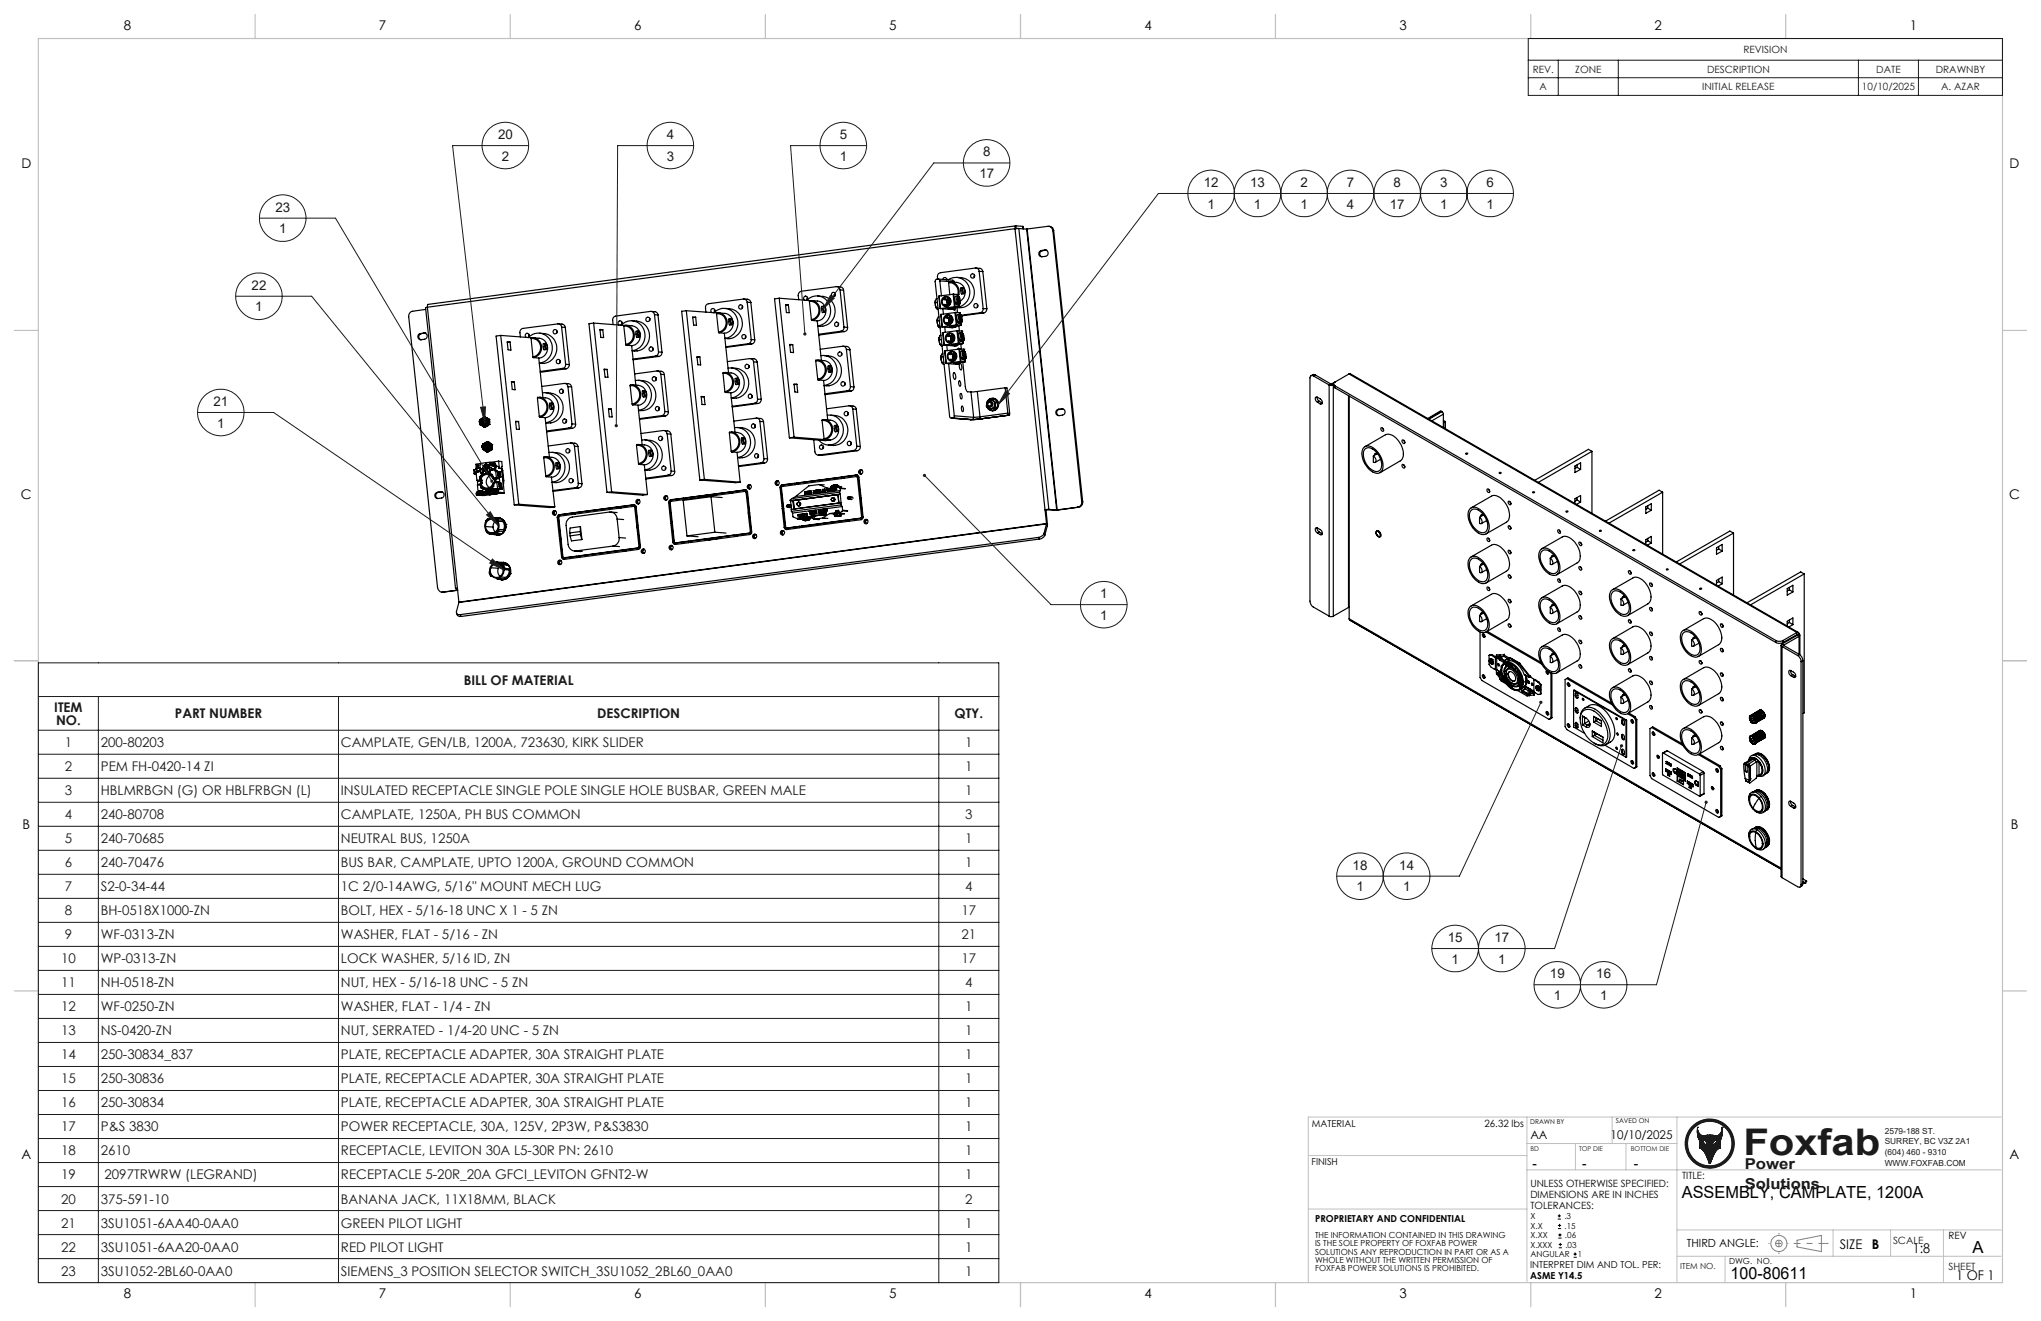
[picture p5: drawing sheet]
<svg xmlns="http://www.w3.org/2000/svg" width="432mm" height="279mm" viewBox="0 0 432 279" stroke-linecap="round" stroke-linejoin="round" font-family="sans-serif">
<defs><g id="words">
<text font-size="7.8" fill="#191924" x="368.8" y="244.2">Foxfab</text>
<g font-size="3.5">
<text x="355.8" y="253.4">ASSEMBLY, CAMPLATE, 1200A</text>
<text x="417.3" y="264.9">A</text>
<text x="366.1" y="270.6">100-80611</text>
</g>
<g font-size="3.2" fill="#191924">
<text x="369.1" y="247.2">Power</text>
<text x="369.1" y="251.4">Solutions</text>
</g>
<g font-size="2.8">
<text x="26.2" y="6.3">8</text>
<text x="80.2" y="6.3">7</text>
<text x="134.2" y="6.3">6</text>
<text x="188.1" y="6.3">5</text>
<text x="242.1" y="6.3">4</text>
<text x="296.1" y="6.3">3</text>
<text x="350.1" y="6.3">2</text>
<text x="404" y="6.3">1</text>
<text x="4.5" y="35.6">D</text>
<text x="425.2" y="35.6">D</text>
<text x="4.4" y="105.5">C</text>
<text x="425.1" y="105.5">C</text>
<text x="4.8" y="175.3">B</text>
<text x="425.4" y="175.3">B</text>
<text x="4.5" y="245.2">A</text>
<text x="425.2" y="245.2">A</text>
<text x="324.2" y="246.9">-</text>
<text x="334.7" y="246.9">-</text>
<text x="345.6" y="246.9">-</text>
<text x="389.2" y="264.3">SIZE</text>
<text x="396" y="264.3">B</text>
<text x="404.7" y="265">1:8</text>
<text x="26.2" y="274.5">8</text>
<text x="80.2" y="274.5">7</text>
<text x="134.2" y="274.5">6</text>
<text x="188.1" y="274.5">5</text>
<text x="242.1" y="274.5">4</text>
<text x="296.1" y="274.5">3</text>
<text x="350.1" y="274.5">2</text>
<text x="404" y="274.5">1</text>
<text x="413.8" y="270.6">1 OF 1</text>
</g>
<g font-size="2.8" fill="#191924">
<text x="105.4" y="29.4">20</text>
<text x="141.1" y="29.4">4</text>
<text x="177.7" y="29.4">5</text>
<text x="106.2" y="34">2</text>
<text x="141.1" y="34">3</text>
<text x="177.7" y="34">1</text>
<text x="208" y="33.1">8</text>
<text x="207.2" y="37.7">17</text>
<text x="254.7" y="39.6">12</text>
<text x="264.5" y="39.6">13</text>
<text x="275.2" y="39.6">2</text>
<text x="285" y="39.6">7</text>
<text x="294.8" y="39.6">8</text>
<text x="304.7" y="39.6">3</text>
<text x="314.5" y="39.6">6</text>
<text x="58.3" y="44.8">23</text>
<text x="255.5" y="44.1">1</text>
<text x="265.3" y="44.1">1</text>
<text x="275.2" y="44.1">1</text>
<text x="285" y="44.1">4</text>
<text x="294" y="44.1">17</text>
<text x="304.7" y="44.1">1</text>
<text x="314.5" y="44.1">1</text>
<text x="59.1" y="49.3">1</text>
<text x="53.2" y="61.3">22</text>
<text x="54" y="65.9">1</text>
<text x="45.2" y="85.9">21</text>
<text x="46" y="90.4">1</text>
<text x="232.8" y="126.5">1</text>
<text x="232.8" y="131.1">1</text>
<text x="98.1" y="144.8">BILL OF MATERIAL</text>
<text x="11.5" y="150.5">ITEM</text>
<text x="11.9" y="153.3">NO.</text>
<text x="37" y="151.9">PART NUMBER</text>
<text x="126.4" y="151.9">DESCRIPTION</text>
<text x="201.9" y="151.9">QTY.</text>
<text x="13.7" y="158">1</text>
<text x="21.3" y="158">200-80203</text>
<text x="72.1" y="158">CAMPLATE, GEN/LB, 1200A, 723630, KIRK SLIDER</text>
<text x="204.2" y="158">1</text>
<text x="13.7" y="163.1">2</text>
<text x="21.3" y="163.1">PEM FH-0420-14 ZI</text>
<text x="204.2" y="163.1">1</text>
<text x="13.7" y="168.2">3</text>
<text x="13.7" y="173.3">4</text>
<text x="21.3" y="168.2">HBLMRBGN (G) OR HBLFRBGN (L)</text>
<text x="21.3" y="173.3">240-80708</text>
<text x="72.1" y="168.2">INSULATED RECEPTACLE SINGLE POLE SINGLE HOLE BUSBAR, GREEN MALE</text>
<text x="72.1" y="173.3">CAMPLATE, 1250A, PH BUS COMMON</text>
<text x="204.2" y="168.2">1</text>
<text x="204.2" y="173.3">3</text>
<text x="13.7" y="178.4">5</text>
<text x="21.3" y="178.4">240-70685</text>
<text x="72.1" y="178.4">NEUTRAL BUS, 1250A</text>
<text x="204.2" y="178.4">1</text>
<text x="13.7" y="183.4">6</text>
<text x="21.3" y="183.4">240-70476</text>
<text x="72.1" y="183.4">BUS BAR, CAMPLATE, UPTO 1200A, GROUND COMMON</text>
<text x="204.2" y="183.4">1</text>
<text x="286.2" y="184">18</text>
<text x="296" y="184">14</text>
<text x="13.7" y="188.5">7</text>
<text x="21.3" y="188.5">S2-0-34-44</text>
<text x="72.1" y="188.5">1C 2/0-14AWG, 5/16&quot; MOUNT MECH LUG</text>
<text x="204.2" y="188.5">4</text>
<text x="287" y="188.5">1</text>
<text x="296.8" y="188.5">1</text>
<text x="13.7" y="193.6">8</text>
<text x="21.3" y="193.6">BH-0518X1000-ZN</text>
<text x="72.1" y="193.6">BOLT, HEX - 5/16-18 UNC X 1 - 5 ZN</text>
<text x="203.4" y="193.6">17</text>
<text x="12.9" y="203.8">10</text>
<text x="13.7" y="198.7">9</text>
<text x="21.3" y="203.8">WP-0313-ZN</text>
<text x="21.3" y="198.7">WF-0313-ZN</text>
<text x="72.1" y="203.8">LOCK WASHER, 5/16 ID, ZN</text>
<text x="72.1" y="198.7">WASHER, FLAT - 5/16 - ZN</text>
<text x="203.4" y="198.7">21</text>
<text x="203.4" y="203.8">17</text>
<text x="306.3" y="199.3">15</text>
<text x="307.1" y="203.8">1</text>
<text x="316.2" y="199.3">17</text>
<text x="317" y="203.8">1</text>
<text x="12.9" y="208.8">11</text>
<text x="21.3" y="208.8">NH-0518-ZN</text>
<text x="72.1" y="208.8">NUT, HEX - 5/16-18 UNC - 5 ZN</text>
<text x="204.2" y="208.8">4</text>
<text x="327.9" y="206.9">19</text>
<text x="337.7" y="206.9">16</text>
<text x="12.9" y="213.9">12</text>
<text x="21.3" y="213.9">WF-0250-ZN</text>
<text x="72.1" y="213.9">WASHER, FLAT - 1/4 - ZN</text>
<text x="204.2" y="213.9">1</text>
<text x="328.7" y="211.5">1</text>
<text x="338.5" y="211.5">1</text>
<text x="12.9" y="219">13</text>
<text x="21.3" y="219">NS-0420-ZN</text>
<text x="72.1" y="219">NUT, SERRATED - 1/4-20 UNC - 5 ZN</text>
<text x="204.2" y="219">1</text>
<text x="12.9" y="224.1">14</text>
<text x="21.3" y="224.1">250-30834_837</text>
<text x="72.1" y="224.1">PLATE, RECEPTACLE ADAPTER, 30A STRAIGHT PLATE</text>
<text x="204.2" y="224.1">1</text>
<text x="12.9" y="229.2">15</text>
<text x="21.3" y="229.2">250-30836</text>
<text x="72.1" y="229.2">PLATE, RECEPTACLE ADAPTER, 30A STRAIGHT PLATE</text>
<text x="204.2" y="229.2">1</text>
<text x="12.9" y="234.2">16</text>
<text x="12.9" y="239.3">17</text>
<text x="21.3" y="234.2">250-30834</text>
<text x="21.3" y="239.3">P&amp;S 3830</text>
<text x="72.1" y="234.2">PLATE, RECEPTACLE ADAPTER, 30A STRAIGHT PLATE</text>
<text x="72.1" y="239.3">POWER RECEPTACLE, 30A, 125V, 2P3W, P&amp;S3830</text>
<text x="204.2" y="234.2">1</text>
<text x="204.2" y="239.3">1</text>
<text x="12.9" y="244.4">18</text>
<text x="21.3" y="244.4">2610</text>
<text x="72.1" y="244.4">RECEPTACLE, LEVITON 30A L5-30R PN: 2610</text>
<text x="204.2" y="244.4">1</text>
<text x="12.9" y="249.5">19</text>
<text x="22.1" y="249.5">2097TRWRW (LEGRAND)</text>
<text x="72.1" y="249.5">RECEPTACLE 5-20R_20A GFCI_LEVITON GFNT2-W</text>
<text x="204.2" y="249.5">1</text>
<text x="12.9" y="254.6">20</text>
<text x="21.3" y="254.6">375-591-10</text>
<text x="72.1" y="254.6">BANANA JACK, 11X18MM, BLACK</text>
<text x="204.2" y="254.6">2</text>
<text x="12.9" y="259.6">21</text>
<text x="21.3" y="259.6">3SU1051-6AA40-0AA0</text>
<text x="72.1" y="259.6">GREEN PILOT LIGHT</text>
<text x="204.2" y="259.6">1</text>
<text x="12.9" y="264.7">22</text>
<text x="12.9" y="269.8">23</text>
<text x="21.3" y="264.7">3SU1051-6AA20-0AA0</text>
<text x="21.3" y="269.8">3SU1052-2BL60-0AA0</text>
<text x="72.1" y="264.7">RED PILOT LIGHT</text>
<text x="72.1" y="269.8">SIEMENS_3 POSITION SELECTOR SWITCH_3SU1052_2BL60_0AA0</text>
<text x="204.2" y="264.7">1</text>
<text x="204.2" y="269.8">1</text>
</g>
<g font-size="2.5">
<text x="323.8" y="240.9">AA</text>
<text x="340.8" y="240.9">10/10/2025</text>
</g>
<text font-size="2.4" x="356.9" y="263.8">THIRD ANGLE:</text>
<g font-size="2.1" fill="#191924">
<text x="368.8" y="11.2">REVISION</text>
<text x="324.3" y="15.4">REV.</text>
<text x="333.3" y="15.4">ZONE</text>
<text x="361.1" y="15.4">DESCRIPTION</text>
<text x="397" y="15.4">DATE</text>
<text x="409.5" y="15.4">DRAWNBY</text>
<text x="325.7" y="19.1">A</text>
<text x="360.1" y="19.1">INITIAL RELEASE</text>
<text x="393.9" y="19.1">10/10/2025</text>
<text x="410.7" y="19.1">A. AZAR</text>
<text x="400.5" y="263.1">SCALE</text>
<text x="412.2" y="268.7">SHEET</text>
</g>
<g font-size="2.1">
<text x="314.1" y="238.3">26.32 lbs</text>
<text x="323.8" y="251">UNLESS OTHERWISE SPECIFIED:</text>
<text x="355.9" y="249.5">TITLE:</text>
<text x="323.8" y="253.4">DIMENSIONS ARE IN INCHES</text>
<text x="323.8" y="255.7">TOLERANCES:</text>
<text x="412.2" y="262.1">REV</text>
</g>
<g font-size="2">
<text x="277.6" y="238.3">MATERIAL</text>
<text x="277.5" y="246.3">FINISH</text>
<text x="278.2" y="258.5">PROPRIETARY AND CONFIDENTIAL</text>
<text x="323.7" y="268.1">INTERPRET DIM AND TOL. PER:</text>
<text x="323.7" y="270.6">ASME Y14.5</text>
</g>
<g font-size="1.8" fill="#191924">
<text x="398.7" y="239.8">2579-188 ST.</text>
<text x="398.7" y="242.1">SURREY, BC V3Z 2A1</text>
<text x="398.7" y="244.3">(604) 460 - 9310</text>
<text x="398.7" y="246.6">WWW.FOXFAB.COM</text>
<text x="355.5" y="268.4">ITEM NO.</text>
</g>
<g font-size="1.8">
<text x="323.8" y="257.8">X</text>
<text x="331" y="257.8">.3</text>
<text x="278.2" y="261.9">THE INFORMATION CONTAINED IN THIS DRAWING</text>
<text x="278.2" y="263.6">IS THE SOLE PROPERTY OF FOXFAB POWER</text>
<text x="323.8" y="259.8">X.X</text>
<text x="323.8" y="263.9">X.XXX</text>
<text x="323.8" y="261.9">X.XX</text>
<text x="331" y="259.8">.15</text>
<text x="331.1" y="261.9">.06</text>
<text x="331.2" y="263.9">.03</text>
<text x="278.2" y="265.4">SOLUTIONS ANY REPRODUCTION IN PART OR AS A</text>
<text x="278.2" y="267.2">WHOLE WITHOUT THE WRITTEN PERMISSION OF</text>
<text x="278.2" y="268.9">FOXFAB POWER SOLUTIONS IS PROHIBITED.</text>
<text x="323.8" y="265.9">ANGULAR</text>
<text x="333.8" y="265.9">1</text>
<text x="365.8" y="267.4">DWG. NO.</text>
</g>
<g font-size="1.4">
<text x="323.7" y="237.6">DRAWN BY</text>
<text x="341.8" y="237.6">SAVED ON</text>
</g>
<g font-size="1.4" fill="#191924">
<text x="323.8" y="243.4">BD</text>
<text x="334.1" y="243.4">TOP DIE</text>
<text x="345" y="243.4">BOTTOM DIE</text>
</g>
</g></defs>
<g fill="none" stroke="#000" stroke-width=".25">
<path d="M198.4 59l-.4 .1-.2 .4 3.1 28.7 .3 .2h.3M198.4 59l.4 .2v.2M198.5 59l3.1 .3 .3 .3M198.8 59.4l.4 3.2M198.8 59.4l3.1 .2M199.5 59.1a.42 .42 0 0 1 .4-.4 .42 .42 0 0 1 .4 .5M200.2 59.2l.1-.3-.1 .3M200.6 59.2a3 3 0 0 1 3.8 .4 3 3 0 0 1 .4 3.7l-.8 1-1 .6M200.7 59.8a1.92 1.92 0 0 1 1.9 2.5M200.7 59.8a.96 .96 0 0 1 1.3 .2 2.17 2.17 0 0 1 .7 2.7M200.7 59.8l.2 2.5M201.1 59.6l1.3 .1a2.13 2.13 0 0 1 1.8 1.7 2.13 2.13 0 0 1-1 2.3"/>
<path d="M201.9 59.6v.1M202.5 58.7a3.2 3.2 0 0 1 3.6 3.2 3.2 3.2 0 0 1-3.6 3.2M206.2 58.2l-.1 .4M206.2 58.2v.4M206.5 56.7l1 .1 .4 .6M207.2 57.4a.73 .73 0 0 0-.9-.7l-7.3 1a.74 .74 0 0 0-.7 .9l.1 .4M207.2 57.4l.8 7.9M207.2 57.4h.7M207.9 57.4l.9 7.9M214.7 48.4l6.7 62.3M214.7 48.4l-124.3 16.6M214.9 47.8l-.2 .6"/>
<path d="M214.9 47.8l-124.3 16.6M214.9 47.8v.5M214.9 47.8l1.5 .1M214.9 48.3v.1M214.9 48.3h.5M215.5 48.3l-.8 .1M215.5 48.3l6.4 59.4M215.5 48.3l1.7 .2M216.4 47.9l.1 .5M216.4 47.9v.5M217.2 48.5l6.4 59.4M217.3 48.4l4.4-.5a1.02 1.02 0 0 1 1 .9"/>
<path d="M217.3 48.4l-.1 .1M217.3 48.4l6.4 59.4M220.3 53a.66 .66 0 0 0-.5 .7 .66 .66 0 0 0 .7 .6M220.3 53h.2M220.5 53a.65 .65 0 0 0-.5 .6 .65 .65 0 0 0 .5 .7M221.1 52.9a.67 .67 0 0 1 .7 .6 .67 .67 0 0 1-.6 .7l-.7 .1M221.1 52.9l-.8 .1M221.1 52.9h.2M221.3 52.9h.1M221.3 52.9l-.8 .1M221.8 47.9a.97 .97 0 0 1 1.1 .9M222.7 48.8l6.1 57.3"/>
<path d="M222.7 48.8h.2M222.9 48.8l6.2 57.3M88.9 70.6a.66 .66 0 0 0-.5 .7 .66 .66 0 0 0 .7 .6M88.9 70.6h.2a.67 .67 0 0 0-.5 .6 .67 .67 0 0 0 .5 .7M89.9 70.4h-.2a.66 .66 0 0 1 .7 .6 .66 .66 0 0 1-.6 .8l-.7 .1M89.9 70.4h.1M89.9 70.4l-1 .2M90 65.1l6.4 59.4M90.1 65.4l-2.8 .4a1.05 1.05 0 0 0-.8 1.2l6.1 57.3a1.09 1.09 0 0 0 1.1 .9l3.1-.4-3.3 .4M90.4 65l-.4 .1M90.4 65l6.4 59.4M90.6 64.4l-.2 .6"/>
<path d="M105.9 70.9l3.8 35.7M105.9 70.9l6.5 .5M105.9 70.9l-.9 .2 3.8 35.7M107.3 72.3l.6 .1 .2 1.6h-.6zM107.9 72.4h-.6M111.3 71.4a.47 .47 0 0 1-.1-.8 .47 .47 0 0 1 .8 .1 .47 .47 0 0 1-.3 .7M111.8 71.4a3 3 0 0 1 4-.2 3 3 0 0 1 .7 3.9 3 3 0 0 1-2.4 1.7M111.9 70.8v.4M112 70.8l-.1 .4M112.4 71.6a1.94 1.94 0 0 1 2 1.8 1.94 1.94 0 0 1-1.7 2.1M112.4 71.6l.3 3.9M112.4 71.4a2.11 2.11 0 0 1 2.2 1.9 2.11 2.11 0 0 1-1.8 2.3"/>
<path d="M112.4 71.4v.2M112.7 75.5l.1 .1M112.8 71.4l1.3 .1a2.12 2.12 0 0 1 1.8 2.2 2.12 2.12 0 0 1-1.9 2l.9 8.4M112.8 75.6l1.2 .1M114.1 70.5a3.2 3.2 0 0 1 3.7 3.2 3.2 3.2 0 0 1-3.7 3.1M115.4 72.6l-.5 .2v.7l.2 .5 .4-.1M115.5 72.8a.69 .69 0 0 1 .1 1l-.2-.5zM115.6 72.8l-.2-.2a.86 .86 0 0 0 .2 1.3l.1-.2M117.8 70v.4M118.1 68.5h.8a.79 .79 0 0 1 .7 .8M118.5 76.3v.4M118.8 69.2a.72 .72 0 0 0-.8-.7l-7.4 1a.8 .8 0 0 0-.6 .9l.1 .9"/>
<path d="M118.8 69.2l.9 7.8M118.8 69.2l.8 .1M119 77.9l.8 .1M119 77.9l-4.7 .7M119.6 69.3l.8 7.8M119.7 77a.74 .74 0 0 1-.7 .9M119.7 77l.7 .1M119.8 78l-5.5 .7M120.4 77.1a.86 .86 0 0 1-.6 .9M125.6 68.3l3.8 35.7M125.6 68.3l6.4 .5M125.6 68.3l-1 .2 3.8 35.6"/>
<path d="M126.9 69.7h.6l.2 1.7h-.6zM127.5 69.7l-.6 .1M127.8 78.1h.6l.2 1.7h-.6zM128.4 78.1l-.6 .1M131 68.8a.46 .46 0 0 1-.2-.7 .46 .46 0 0 1 .7 0 .46 .46 0 0 1-.2 .7M131.6 68.5v-.3v.4M132 69a1.96 1.96 0 0 1 2 1.7 1.96 1.96 0 0 1-1.6 2.1M132 69l.4 3.8M132 68.8a2.12 2.12 0 0 1 2.2 1.9 2.12 2.12 0 0 1-1.7 2.3M132 68.8v.2M132.4 68.8l1.3 .1a2.14 2.14 0 0 1 1.8 2.1 2.14 2.14 0 0 1-1.9 2.1M132.4 72.8l.1 .2"/>
<path d="M132.5 73l1.1 .1 .9 8.4M133.7 67.8a3.2 3.2 0 0 1 3.7 3.2 3.2 3.2 0 0 1-3.7 3.2 3.2 3.2 0 0 0 2.7-3.4 3.2 3.2 0 0 0-3.2-2.9l-.8 .2-1 .7M134.3 79.1l4.7-.6a.78 .78 0 0 1 .8 .7M135 70l-.4 .1-.1 .4 .2 .8h.4M135 70.2a.45 .45 0 0 1 .5 .3 .45 .45 0 0 1-.1 .4l-.1 .3-.2-.2zM135.2 70.2l-.1-.2a.75 .75 0 0 0 0 1.3l.2-.2M137.5 67.3l-.1 .5M137.5 67.4l-.1 .4M137.8 65.9l1 .1 .4 .6M138.1 74v-.3v.4M138.5 66.6a.79 .79 0 0 0-.9-.7l-7.3 1a.86 .86 0 0 0-.7 .8l.1 1M138.5 66.6l.8 7.8"/>
<path d="M138.5 66.6h.7M138.6 75.3l-4.7 .7M138.6 75.3l.8 .1M138.8 79.9v.5M138.8 80v.4M139.1 78.5l1.1 .1 .3 .6M139.2 66.6l.9 7.9M139.3 74.4a.8 .8 0 0 1-.7 .9M139.3 74.4l.8 .1M139.4 75.4l-5.5 .7M139.8 79.2l.9 7.8M139.8 79.2h.7"/>
<path d="M140.1 74.5a.78 .78 0 0 1-.7 .9M140.5 79.2l.9 7.9M145.2 65.7l-1 .1 3.9 35.7M145.2 65.7l3.8 35.7M145.2 65.7l6.5 .5M146.5 67.1h.7l.2 1.7h-.6zM147.2 67.1l-.6 .1M147.5 75.5h.6l.1 1.7h-.6zM148.1 75.5l-.6 .1M150.6 66.1a.45 .45 0 0 1-.1-.7 .45 .45 0 0 1 .7 .1 .45 .45 0 0 1-.2 .6M151.2 65.9v-.4v.5M151.6 66.4a1.96 1.96 0 0 1 2 1.7 1.96 1.96 0 0 1-1.6 2.1"/>
<path d="M151.6 66.4l.4 3.8M151.7 66.2a2.11 2.11 0 0 1 2.1 1.9 2.11 2.11 0 0 1-1.7 2.3M151.7 66.2l-.1 .2M152 70.2l.1 .2M152 66.2l1.3 .1a2.13 2.13 0 0 1 1.8 2.1 2.13 2.13 0 0 1-1.9 2.1l.9 8.3M152.1 70.4l1.2 .1M153 79a1.95 1.95 0 0 1 2 1.7 1.95 1.95 0 0 1-1.6 2.1M153 79a.96 .96 0 0 1 1.3 .1 2.17 2.17 0 0 1 .9 2.2 2.17 2.17 0 0 1-1.7 1.7M153 79l.4 3.8M153.4 65.2a3.2 3.2 0 0 1 3.7 3.2 3.2 3.2 0 0 1-3.7 3.1 3.2 3.2 0 0 0 2.7-3.4 3.2 3.2 0 0 0-3.3-2.9l-1.1 .5-.6 .4M153.4 78.8l1.3 .1a2.14 2.14 0 0 1 1.8 2.1 2.14 2.14 0 0 1-1.9 2.1M153.9 76.5l4.7-.7a.78 .78 0 0 1 .8 .8"/>
<path d="M154 77.9a3.2 3.2 0 0 1 3.5 2.8 3.2 3.2 0 0 1-2.8 3.4M154.6 67.4l-.4 .1v.8l.1 .4h.5M154.7 67.5a.72 .72 0 0 1 .2 1l-.2-.4zM154.7 77.8a3.2 3.2 0 0 1 3.7 3.2 3.2 3.2 0 0 1-3.7 3.2M154.8 67.5l-.1-.1a.76 .76 0 0 0 .1 1.3l.2-.2M156 80l-.5 .1v.8l.2 .4h.4M157.1 64.7v.5M157.1 64.8v.3M157.4 63.3h.9l.4 .3 .2 .4M157.8 71l-.1 .5M157.8 71.1v.3M158.1 63.9a.72 .72 0 0 0-.8-.6l-7.4 .9a.74 .74 0 0 0-.6 .9v.9"/>
<path d="M158.1 63.9l.8 7.9M158.1 63.9l.8 .1M158.3 72.7l-4.7 .6M158.3 72.7h.7M158.4 77.3v.5M158.5 77.4l-.1 .3M158.8 75.8l1 .2 .4 .6M158.9 64l.8 7.9M158.9 71.8a.78 .78 0 0 1-.6 .9M158.9 71.8l.8 .1M159 72.7l-5.4 .8M159.4 76.6l.9 7.8"/>
<path d="M159.4 76.6h.8M159.7 71.9a.74 .74 0 0 1-.7 .8M160.2 76.6l.8 7.9M164.9 63.1l-1 .1 3.1 29.4M164.9 63.1l3.1 29.4M164.9 63.1l6.4 .5M166.2 64.5h.6l.2 1.6h-.6zM166.8 64.5l-.6 .1M167.1 72.8l.6 .1 .2 1.7-.6-.1zM167.7 72.9l-.6 .1M170.2 63.5a.47 .47 0 0 1-.1-.7 .47 .47 0 0 1 .7 0 .47 .47 0 0 1-.2 .7M170.7 63.5a2.98 2.98 0 0 1 3.8-.3 2.98 2.98 0 0 1 1 3.7 3 3 0 0 1-2.5 2"/>
<path d="M170.9 62.9l-.1 .4 .1-.4M171.2 63.7a1.94 1.94 0 0 1 2.1 1.8 1.94 1.94 0 0 1-1.6 2.1M171.2 63.7l.5 3.9M171.3 63.6a2.12 2.12 0 0 1 2.2 1.9 2.12 2.12 0 0 1-1.8 2.3M171.3 63.6l-.1 .1M171.7 63.6l1.2 .1a2.12 2.12 0 0 1 1.8 2.1 2.12 2.12 0 0 1-1.8 2.1M171.7 67.6v.2M171.7 67.8l1.2 .1M172.6 76.3a1.94 1.94 0 0 1 2 1.8 1.94 1.94 0 0 1-1.6 2.1M172.6 76.3v-.1a2.12 2.12 0 0 1 2.2 1.8 2.12 2.12 0 0 1-1.7 2.4M172.6 76.3l.4 3.9M172.9 67.9l.9 8.3"/>
<path d="M173 62.6a3.2 3.2 0 0 1 3.7 3.2 3.2 3.2 0 0 1-3.7 3.2M173 76.2l1.3 .1a2.12 2.12 0 0 1 1.8 2.1 2.12 2.12 0 0 1-1.9 2.1M173.5 73.9l4.7-.7a.73 .73 0 0 1 .9 .7M173.7 75.2a3.2 3.2 0 0 1 3.3 2.6 3.2 3.2 0 0 1-2.2 3.6l-.5 .1M173.9 64.8l-.1 .4 .2 .9h.4M174.2 64.8h-.4M174.3 65l.1-.1a.69 .69 0 0 1 .1 1l-.2-.5zM174.3 75.2a3.2 3.2 0 0 1 3.7 3.2 3.2 3.2 0 0 1-3.7 3.2M174.5 64.9l-.2-.1a.83 .83 0 0 0 .2 1.2l.1-.1M175.2 77.4l-.1 .2 .2 1 .5 .1M175.6 77.4h-.4M175.7 77.5a.72 .72 0 0 1 .2 1l-.3-.6z"/>
<path d="M175.8 77.5l-.2-.1a.83 .83 0 0 0 .2 1.2l.2-.1M176.7 62.1v.4M176.7 62.2v.3M177 60.6l1.1 .1 .4 .7M177.4 68.4v.5M177.4 68.4v.4M177.7 61.3a.73 .73 0 0 0-.8-.7l-7.4 1a.87 .87 0 0 0-.6 .9l.1 .9M177.7 61.3l.8 7.9M177.7 61.3l.8 .1M177.9 70.1h.7M177.9 70.1l-4.7 .6M178 75.1l.1-.4-.1 .4"/>
<path d="M178.4 73.2l1 .1 .4 .7M178.5 61.4l.8 7.9M178.5 69.2a.74 .74 0 0 1-.6 .9M178.5 69.2l.8 .1M178.6 70.1l-5.4 .8M179.1 73.9l.8 7.9M179.1 73.9l.7 .1M179.3 69.3a.78 .78 0 0 1-.7 .8M179.8 74l.9 7.8M197.9 63.6v1M197.9 64v.6M197.9 63.6v.4"/>
<path d="M197.9 64.6l.2 .6M198.1 65.2h.1M198.1 65.2l.4 .3M198.2 63.1l-.3 .5M198.3 67.5v1M198.3 67.9v.6M198.3 67.5v.4M198.3 68.5l.2 .6M198.3 64h-.4M198.4 65.2h-.3M198.5 69.1l.4 .3M198.6 67h-.1l-.2 .5"/>
<path d="M198.7 71.4l.1 1.1M198.7 62.6l.2 2.7M198.7 71.9l.1 .6M198.7 71.4v.5M198.7 62.6l.3 2.7M198.7 67.8l-.4 .1M198.8 72.5l.2 .5M198.9 69l-.4 .1M198.9 65.3l2.3 .1M198.9 65.3h.1M199 73l.3 .2M199.1 70.9h-.2l-.2 .5"/>
<path d="M199.1 66.5h-.1l.3 2.6M199.1 75.5v.6M199.1 66.5l.3 2.6M199.1 75.1v1M199.1 76.1l.3 .7M199.1 76.1l.2 .6M199.1 75.1v.4M199.2 71.8l-.5 .1M199.3 73h-.3M199.3 76.7l.4 .4M199.4 76.8h.1M199.4 69.1h-.1l2.3 .2"/>
<path d="M199.5 74.7l-.4 .4M199.5 65.3l.1 1.1M199.5 70.3l-.1 .1 .3 2.6M199.5 70.3l.3 2.7M199.6 75.5h-.5M199.6 63.4l.5-.3v.3zM199.7 76.7h-.4M199.7 73l2.3 .2M199.7 73h.1M199.7 64.4l.5 .1 .1 .2zM199.9 63.1l.2 .3M199.9 69.2l.1 1.1"/>
<path d="M199.9 74.2l.2 2.7M199.9 74.2l.3 2.6M200.1 67.2l.5-.2-.1 .2zM200.1 76.9l2.3 .1M200.2 68.3h.4l.1 .2zM200.2 76.8l-.1 .1M200.2 64.5l-.1 .1M200.3 67l.2 .2M200.3 73.1l.1 1.1M200.4 63.4a1.02 1.02 0 0 0 .1 1.1M200.4 63.4l.1 1.1M200.5 63.2l.1 1.5"/>
<path d="M200.5 64.5l.1 .1M200.5 71l.4-.2v.3zM200.6 68.3l-.1 .2M200.6 72.1l.4 .1 .1 .2zM200.6 65.3h.3M200.6 64.6h.1M200.6 65.2v.1M200.7 63.1a1.38 1.38 0 0 0 .1 1.4M200.7 76.9l1.2 11M200.7 63l-.3 .4M200.7 70.8l.2 .3M200.8 63a1.41 1.41 0 0 0 .1 1.5"/>
<path d="M200.8 67.3a.96 .96 0 0 0 .1 1M200.8 67.3l.1 1M200.8 67.2l.1 1.2M200.9 65.2l.2 .2h.4M200.9 74.9l.5-.2-.1 .3zM200.9 67l.1 1.5M200.9 68.3l.1 .2M200.9 64.3l-.1-1.2v.5l.1 .7M201 76h.4l.1 .3zM201 69.1h.1M201 69.1h.4M201 72.2l-.1 .2"/>
<path d="M201 68.5h.1M201.1 67l-.1 .7 .3 .6M201.1 74.7l.2 .3M201.2 65.2l.3 .2 .2-.2M201.2 66.9l-.4 .4M201.2 71.1l-.1 .7 .2 .4M201.2 71.1l.1 1.1M201.2 66.9l-.2 .6 .3 .8M201.3 66.9l.1 1.3-.2-.7zM201.3 68.3h.1M201.3 69.1l.3 .2M201.3 70.9l.2 1.5"/>
<path d="M201.3 72.2l.1 .2M201.4 73h.4M201.4 73h.1M201.4 76v.2M201.5 70.8l-.1 .7 .3 .6M201.6 70.7l-.4 .4M201.6 65.3h.2M201.6 65.1h.2M201.6 75a.96 .96 0 0 0 .1 1.1M201.6 75l.1 1.1M201.6 70.7l-.1 .9 .2 .6M201.6 74.9l.2 1.2"/>
<path d="M201.6 62.2h.2M201.6 62.2l.3 2.7M201.6 62.2l-2.9 .4M201.7 69h.4M201.7 72.9a.6 .6 0 0 0 .9 .2M201.8 65.1l-.5 .1M201.8 74.8l.1 1.4-.2-.1M201.8 65.3l-.3 .1M201.8 65.1v.2M201.8 72l-.2-1.2v.8l.2 .5M201.8 78.8a1.01 1.01 0 0 1 .2 1.5 1.27 1.27 0 0 1-.2-1.5zM201.8 62.2l.3 2.6"/>
<path d="M201.8 62.2l.9 .1M201.8 76.8h.1M201.8 76.8l.4 .1M201.9 74.7a1.25 1.25 0 0 0 .2 1.4M201.9 64.9l-2.9 .4M202 72.9l.2 .2 .3-.2M202 74.6l-.4 .4M202 69.2h.2M202 69h.2M202 74.6a1.44 1.44 0 0 0 .1 1.5M202 66.1l.3 2.6M202 66.1l-2.9 .4"/>
<path d="M202.1 64.8l-.2 .1M202.1 74.6l.1 1.3-.2-.7zM202.1 64.8l.9 .1M202.1 76.8l.3 .2 .6-.1M202.1 69l-.2 .3-.4-.3M202.1 72.9l.5-.1v.3M202.1 65.1l-.1 .5h-.1l-.2-.2M202.2 69.2l-.6 .1M202.2 69v.2M202.2 66.1h-.2M202.2 66.1l.3 2.6M202.2 66.1h.9"/>
<path d="M202.3 68.7h.2M202.3 62.7a1.31 1.31 0 0 0 .2 1.8h.4l.1 .4M202.3 68.7l-2.9 .4M202.4 72.8h.3M202.4 73.1h.2M202.5 70h.1M202.5 70l.2 2.6M202.5 70l-3 .3M202.5 64.1l-.1 .2M202.5 65l.1 1.1M202.5 68.7l.8 .1M202.6 76.7h.4v.2"/>
<path d="M202.6 64.1h-.3l.1 .2M202.6 62.6l-.4 .1M202.6 72.8h.1M202.6 70l.3 2.6M202.6 70h.9M202.7 65h.1M202.7 62.3h.1M202.7 62.8h.2l-.2 1.2-.1-.6zM202.7 64.3l.1 .2 .2-.2M202.7 62.3v.3M202.7 65l-.9 .1M202.7 64.3h-.3"/>
<path d="M202.7 66.5a1.31 1.31 0 0 0 .3 1.8M202.7 64.9v.1M202.7 64l-.1 .1M202.7 64.9h.1M202.7 62.7l-.1-.1a1.32 1.32 0 0 0 0 1.5M202.7 62.7l.2 .1M202.7 72.6l-2.9 .4M202.8 64.2l-.1 .1M202.8 76.9h.2M202.8 68v.2M202.8 68.9l.2 1.1M202.9 64.4l.1 .5"/>
<path d="M202.9 73.8l.3 2.6M202.9 73.8l-3 .4M202.9 62.9l.1 .1M202.9 72.6h-.2M202.9 72.6h.9M203 76.7l-.2 .3-.4-.2M203 64.9l-2.4 .4M203 64.3v.1M203 68h-.3l.1 .2M203 73.8l-.2-.1-.2 .2M203 64.3l-.1 .4 .1-.2M203 73.8h-.1"/>
<path d="M203 63a.93 .93 0 0 1-.1 1.3l-.1-.1M203 76.9l.1-.1a1.05 1.05 0 0 1 .2 1.4 1.29 1.29 0 0 1-.3-1.3M203 66.5h-.4M203 73.8l.3 2.6M203 73.8l.9 .1M203 63l-.2 1.2M203.1 66.1v.4M203.1 68.8v.1M203.1 68.2h.3M203.1 64.2l-.1 .1M203.1 68.9h-.9M203.1 67.9l-.1 .1"/>
<path d="M203.1 68.2h-.3M203.1 70.4a1.38 1.38 0 0 0 0 1.7l.3 .1M203.2 63.9l-.2 .4M203.2 76.4h.1M203.2 76.4l-3 .4M203.2 68.1l-.1 .1M203.3 66.6l-.2-.1a1.2 1.2 0 0 0-.1 1.5M203.3 68.3l-.4 .1M203.3 71.9l-.1 .2M203.3 72.7l.1 1.1M203.3 68.3l.1 .5M203.3 76.4l.9 .1"/>
<path d="M203.3 68.8l-2.3 .3M203.3 66.7l-.1-.1a.7 .7 0 0 0-.1 1.1v.2M203.3 66.8h.1M203.3 66.7l-.2 1.2M203.3 66.8l.1 .1M203.4 68.2l-.1 .3 .1-.1M203.4 71.9h-.3l.1 .2M203.4 66.9a.96 .96 0 0 1-.1 1.3l-.1-.1M203.4 70.3l-.3 .1M203.4 66.9l-.2 1.2M203.5 70h.1M203.5 70v.3"/>
<path d="M203.5 72l-.3 .1M203.5 70.5l.2 .1-.2 1.1-.1-.6zM203.5 68.1l-.1 .1M203.5 72.7h.1M203.5 71.7l-.1 .2M203.6 74.2a1.33 1.33 0 0 0 .1 1.9h.1M203.6 72.7l-.9 .1M203.6 72.7h.1M203.6 67.7l-.1 .4M203.6 71.9l-.1 .1M203.7 70.5l-.2-.2a1.25 1.25 0 0 0-.1 1.6M203.7 76.6l.6 5.6 .3 .6 .8 .1"/>
<path d="M203.7 60.8l-.5 .2 .1 .7 .1 .5 .5-.1M203.7 72.2h-.4M203.7 75.7v.3M203.7 76.1l.4-.1 .1 .5M203.7 72.2l.1 .4M203.7 70.7h.1M203.8 72.6l-2.4 .4M203.8 61a.72 .72 0 0 1 .1 1l-.2-.5zM203.8 75.7h-.2l.1 .3M203.8 72l-.1 .4M203.8 70.7a1.29 1.29 0 0 1 0 1.3l-.2-.1M203.8 70.7l-.2 1.2"/>
<path d="M203.9 74.2l-.4 .1M203.9 76.6l-1.1 .1M203.9 61l-.1-.1a.77 .77 0 0 0 0 1.2l.2-.2M203.9 73.9h.1M203.9 75.9l.3 .1M203.9 71.9l-.1 .2M203.9 73.9v.3M203.9 75.9l-.2 .1M203.9 74.3l.3 .1-.3 1.2-.1-.6zM203.9 75.6l-.1 .1M204 71.6a.36 .36 0 0 1-.1 .4 .36 .36 0 0 1-.4 0M204 75.8l-.1 .1"/>
<path d="M204.1 74.4l-.1-.2a.68 .68 0 0 0-.3 1.1l.1 .4M204.2 74.5h.1M204.2 74.5l.1 .1M204.2 76v.3M204.2 76.5l-2.4 .3M204.2 76.1v.1M204.3 74.6a.96 .96 0 0 1-.2 1.3l-.1-.1M204.3 74.6l-.3 1.2M204.4 75.4l-.2 .6M206.8 64.5v.4M206.9 64.5l-.1 .4M207.4 66.1l.7 .1"/>
<path d="M207.4 66.1l-4.1 .6M208 65.3a.79 .79 0 0 1-.6 .8M208 65.3h.8M208.1 66.2l-4.7 .6M208.8 65.3a.8 .8 0 0 1-.7 .9M277.9 79.5a.46 .46 0 0 0-.5 0 .46 .46 0 0 0-.3 .4v47.2a1.51 1.51 0 0 0 .8 1.3l3.3 1.9M277.9 79.5l3.3 1.9M278.3 79.3l-.5-.1-.4 .3M278.3 79.3l-.4 .2M278.3 79.3l3.3 1.9M285.4 79.1h.3l94.8 54.7M285.4 79.1l94.8 54.7"/>
<path d="M285.4 79.1l-2.9 1.7M100.2 99.4l.1 .8h.3v-.3l1-.2M100.2 99.4h.2M100.4 99.4l.1 .9M100.8 99h.1M100.8 99.2l.1 .4M100.8 99.2l-.4 .2M100.8 99.2l-.6 .2M101 99.6l-.2 .1v.2M101 99.6l.1 .2M101 99.6h.2M101.1 99.6v.2"/>
<path d="M101.2 98.3l-.2 .2 .1 .2M101.2 99.6v.2M101.5 89l.2 .1-.1 .3zM101.5 98.9h.1M101.5 98.9l-.7 .1M101.6 89.8h.1M101.6 88.8h.1M101.6 88.8v.1M101.6 89.6v.2M101.6 99.2l.1 .8M101.6 89.8l.8 .5M101.6 99.6h-.4"/>
<path d="M101.6 89h.1a.17 .17 0 0 1 .1 .3 .17 .17 0 0 1-.2 .1M101.6 89h.1a.23 .23 0 0 1 .3 .1 .23 .23 0 0 1-.2 .3M101.6 89h.3l.1 .1-.2 .4M101.6 98l-.1 1-.8 .1v.1M101.6 98l-.9 .2 .1 .8M101.6 89.4h.1M101.7 89.1h.1M101.7 89.1h.1l-.1 .2M101.7 89.4h.1M101.7 89.6h.1M101.7 89.6l.1 .1M101.7 89a.16 .16 0 0 1 .2 .2 .16 .16 0 0 1-.2 .2l-.1-.1"/>
<path d="M101.8 89.5h.1M101.8 89h.1M101.8 89a.25 .25 0 0 1 .2 .2 .25 .25 0 0 1-.2 .3M101.8 89h.1a.25 .25 0 0 1 .2 .2 .25 .25 0 0 1-.3 .3M101.8 89a.25 .25 0 0 1 .3 .2 .25 .25 0 0 1-.3 .3M101.8 88.7l-.1 .1M101.9 89.5h.1M101.9 89a.25 .25 0 0 1 .2 .2 .25 .25 0 0 1-.2 .3M101.9 89a.25 .25 0 0 1 .2 .2 .25 .25 0 0 1-.3 .3M101.9 89h.1M101.9 89.3l-.2 .1M101.9 89.3l-.1 .1"/>
<path d="M101.9 89h.2a.24 .24 0 0 1 .1 .3 .24 .24 0 0 1-.3 .2M101.9 89.8l.2 .1M101.9 88.7l-.4 .2v.6l.5 .3M101.9 88.7l.5 .2M101.9 88.7l.6 .2M102 99.2v.7M102 99.2h-.4M102 89.8h.1M102 89h.1zM102 88.7h.2M102 99.1l-.4 .1M102 99.9l.2 .1"/>
<path d="M102 99.1v.1M102 99.1l.3 .1M102 99.9l-.3 .1M102 94.6l.5 .4M102.1 94.3a.18 .18 0 0 1 .2 .1 .18 .18 0 0 1-.2 .2M102.1 95h.1M102.1 88.6l.1 .1M102.1 88.6l.5 .3M102.1 88.6l-.5 .2M102.1 88.6h.1M102.1 95v-.2v.2M102.1 88.6h-.2"/>
<path d="M102.1 88.6h.2M102.1 89v.3M102.1 89.9h.1M102.1 94.8l.3 .3M102.1 95l.8 .6M102.2 93.9h.1M102.2 88.6l.1 .1M102.2 88.6h.1M102.2 94.6h.1M102.2 94.6l.1 .1M102.2 94.3a.24 .24 0 0 1 .4 .1 .24 .24 0 0 1-.3 .3M102.2 94.3a.25 .25 0 0 1 .4 .1 .25 .25 0 0 1-.3 .3"/>
<path d="M102.2 93.9v.2a.6 .6 0 0 1 1 .1M102.2 89.9h.1M102.2 94.3a.18 .18 0 0 1 .2 .1 .18 .18 0 0 1-.2 .2M102.2 94.3a.22 .22 0 0 1 .3 0 .22 .22 0 0 1 0 .3 .22 .22 0 0 1-.3 0M102.2 100h-.5M102.2 88.7l.2 .1M102.2 94.3h.1M102.2 98.8h.1M102.2 88.6l.2 .1M102.2 94.3l.1 .2-.1 .1M102.2 98.8v.3M102.3 94.3a.18 .18 0 0 1 .2 .2 .18 .18 0 0 1-.3 .1"/>
<path d="M102.3 99.2h.4M102.3 89.9h.1M102.3 94.7h.1M102.3 94.3l.3 .1-.2 .3M102.4 98.7h.1M102.4 98.7v.3M102.4 98.7l.2 .1M102.4 94.7h.1M102.4 94.2h.1M102.4 88.2h.1M102.4 94.2a.25 .25 0 0 1 .3 .3 .25 .25 0 0 1-.3 .2M102.4 94.2l.2 .3-.2 .2"/>
<path d="M102.4 94.2a.25 .25 0 0 1 .2 .3 .25 .25 0 0 1-.2 .2M102.4 88.2l-.8 .6M102.4 88.2h.2M102.4 88.9v.6M102.4 89.5l-.4 .3M102.4 89.5h.1M102.4 88.9h.1M102.4 88.2l.9 .5M102.4 90.3h.1M102.4 88.8l.2 .3M102.4 88.8l.2 .1M102.4 89.9h.1"/>
<path d="M102.4 90.3h.2M102.5 94.2h.1M102.5 98.4h.1M102.5 98.4a.41 .41 0 0 0-.3 .4 .41 .41 0 0 0 .4 .4M102.5 89.5l-.5 .3M102.5 88.8l.2 .1M102.5 88.7l-.2-.1 .3 .1M102.5 89.5l-.4 .3M102.5 94.2l.1 .1a.26 .26 0 0 1 .1 .3 .26 .26 0 0 1-.3 .1M102.5 94.2a.25 .25 0 0 1 .2 .3 .25 .25 0 0 1-.3 .2M102.5 93.9l-.2 .2M102.5 99.2v.2"/>
<path d="M102.5 98.4v.3M102.5 95h.1M102.5 89.7l-.4 .2M102.5 93.9h.3l.4 .3M102.5 88.9v.6M102.5 98.9l.1 .3M102.5 98.9l-.1 .1M102.5 98.7l.1 .1M102.5 89.5h.1M102.5 93.9l-.5 .4M102.5 93.9l.5 .3M102.5 93.9l.6 .3"/>
<path d="M102.6 99.2h.1M102.6 89.4l-.1 .1zM102.6 88.8l.2 .1M102.6 88.2h.1M102.6 88.2l.8 .5M102.6 98.8h.1M102.6 98.8l-.2 .2M102.6 99.2h-.3M102.6 90.3h.1M102.6 89.1v.3M102.6 89.1l-.1 .6M102.6 93.9l.4 .1 .2 .3"/>
<path d="M102.6 99.4v.2M102.6 99.4h-.3v.3M102.6 98.4v.4M102.6 99.4h.2M102.6 88.9l.1 .4M102.6 99.4l.1 .2M102.7 99.2h.5M102.7 98.8l-.2 .1M102.7 98.8v.4M102.7 98.8h-.1M102.7 88.9h.1M102.7 98.4a.42 .42 0 0 1 .3 .3 .42 .42 0 0 1-.2 .5"/>
<path d="M102.7 98.4h.1M102.7 98.4h-.1M102.7 88.9a.66 .66 0 0 1-.5 1M102.7 88.8l.2 .1M102.7 89.3l-.2 .4M102.7 89.3a.59 .59 0 0 1-.6 .6M102.7 98.4h.4M102.7 98.4v.3M102.7 93.8h.1M102.7 100l.3 .1M102.7 97.9h.1M102.7 94.4l-.1 .3"/>
<path d="M102.7 93.8l.6 .4M102.7 97.9h.2M102.7 100v.2M102.7 98.7h.2M102.7 98.7l.1 .1M102.7 100h.2M102.7 97.9l-1.1 .1M102.8 98.2l.2 .1M102.8 97.9h.1M102.8 88.9a.67 .67 0 0 1-.5 1M102.8 88.8l.1 .1M102.8 88.9h.1"/>
<path d="M102.8 88.9a.66 .66 0 0 1-.2 .9M102.8 98.9v.3M102.8 98.8v.1M102.8 99.4v.2M102.8 98.8h.1M102.8 93.8h.1M102.8 99.2h-.1M102.8 98.2l-.3 .1-.2 .4M102.8 98.3l-.2 .1M102.8 93.8l.5 .4M102.8 93.8l.6 .4M102.8 98.2v.1"/>
<path d="M102.8 98.3l.2 .1M102.8 88.9v.7l-.4 .3M102.8 88.9a.59 .59 0 0 1-.1 .9M102.9 93.8a.62 .62 0 0 1 .6 .3 .62 .62 0 0 1 0 .7v.1M102.9 98.7v.2M102.9 98.8v.1M102.9 98.7v.1M102.9 95.2h.1M102.9 88.9a.65 .65 0 0 1-.5 1M102.9 98.9h-.1M102.9 88.9h.1M102.9 95.6h.1"/>
<path d="M102.9 88.9l.1 .4-.3 .5M102.9 93.8l.6 .4M102.9 95.6h.2M102.9 94.8l-.4 .2M102.9 94.8h.2M103 94.9l-.4 .1M103 94.9l-.6 .2M103 94.2l-.1 .6M103 94.2h.1M103 93.5h.1M103 98.4h-.2M103 93.5l-.8 .4"/>
<path d="M103 93.5h.2M103 98.3v.1M103 93.8h.1M103 88.4h-.2a.92 .92 0 0 1 .8 .9 .92 .92 0 0 1-.8 .9h.1M103 93.5l.9 .5M103.1 95.6h.1M103.1 94.2v.6M103.1 94.8l-.5 .2M103.1 98.4l.2 .6M103.1 94.7l-.1 .2M103.1 94.7l.1 .1M103.1 99l.1 .8"/>
<path d="M103.2 94.8l-.4 .3h-.4M103.2 99.4h-.4M103.2 94.3l-.1 .4M103.2 93.5h.1M103.2 94.6v.3M103.2 94.2v.6M103.2 93.5l.8 .5M103.2 99.6l-1 .1v.3M103.2 94.2v.1M103.2 94.9l-.5 .2h.1M103.2 94.9l-.5 .2 .6-.2M103.2 94.9h.1"/>
<path d="M103.2 94.2h.1M103.3 94.2l-.1 .7M103.3 89.7h.1M103.3 88.7h.1M103.3 88.7v1M103.3 89.7l-.9 .6M103.3 94.2l.1 .2M103.3 94.2v.2M103.3 94.7v.2M103.3 94.9l-.5 .2 .6-.2M103.3 94.9h.1M103.3 94.1v.1"/>
<path d="M103.3 94.2v.7M103.4 94.7v.2M103.4 94.9h.1M103.4 94.9l-.6 .2M103.4 98.3v.7M103.4 98.3l-.3 .1M103.4 94.1v.1M103.4 88.7h.1M103.4 94.2v.2M103.4 94.2h.1M103.4 94.2v.7M103.4 89.7v.1"/>
<path d="M103.4 89.7h.1M103.4 94.9l-.4 .3-.2-.1M103.4 94.9l-.5 .2M103.4 88.7v1M103.4 89.8l-.8 .5M103.5 94.2l-.1 .7M103.5 94.2h.1M103.5 97.8l-.7 .1M103.5 99l.1 .7M103.5 99h-.4M103.5 97.8l.1 .5h-.2M103.5 97.8h.3"/>
<path d="M103.6 98.9l.4 .1v.2M103.6 99.7l.2 .1M103.6 98.9l-.1 .1M103.6 99.7l-.4 .1M103.6 98.9l-.5 .1M103.6 98.4v.5M103.6 98.4l1.5 .3M103.6 98.4h.1M103.6 93.6h-.2a.93 .93 0 0 1 .8 1 .93 .93 0 0 1-.9 .9h.2M103.6 98l.1 .4M103.6 98h.1M103.7 98h.1"/>
<path d="M103.7 98.1l.6 .4M103.7 98.4h.1M103.7 98.4l.2 .1M103.8 99.8h-.6M103.8 97.8v.2M103.8 95.1l-.9 .5M103.8 95.1h.1M103.8 95.1h.2M103.9 94h.1M103.9 94l-.1 1.1M103.9 98.5h.1M103.9 98.5l1.2 .2"/>
<path d="M104 95.1h.1M104 95.1l-.9 .5M104 94h.1M104 98.1h.1M104 98.1l.4 .2M104 98.1l.5 .1 .3 .4M104 94v1.1M104.1 99.2h-.2v.2M104.1 99.2h.2M104.1 99.2v.2M104.2 99.2v.2M104.3 99.2v.2"/>
<path d="M104.4 98.3l.3 .3M104.4 98.3h.1M104.5 97.9l-.8 .1M104.5 97.9l.2 .2M104.5 97.9l.3 .2M104.7 98.8v.8M104.7 99.2h-.4M104.7 98.1l.3 .5M104.7 98.1h.1M104.7 99.6h.4M104.7 99.3l-1 .2 .1 .3M104.8 98.1l.2 .5"/>
<path d="M104.8 98.8l.2 .8M104.8 98.8h-.1M104.9 99.7l.1 1.3M104.9 99.7l.4 .1M105 99.6h.1M105 99.6h-.3M105.1 99.7l.7 .1M105.1 99.6v.1M105.1 99.7h-.2M105.3 98.6l-.5 .2M105.3 98.6l.2 .1v.4M105.3 98.6l-.6 .2"/>
<path d="M105.3 99.8l.1 .5M105.3 99.8h.2M105.5 97.5l.7 .1 .1 1.1h-.2l.1 .4M105.5 97.5l.2 1.5M105.5 97.5l-1.7 .3M105.5 99.1l.7 .1 .5 5M105.6 99.8h.2M105.6 99.8h-.3M105.6 99.8v.5M105.7 99l-.2 .1M105.7 99l.5 .1M105.8 99.8l.1 .7"/>
<path d="M105.8 99.8l.2 1.1h-.4M106 99.1h.1M106.2 99.3v.3M106.2 99.1l.2 .5M106.2 99.1h-.2M106.2 99.6l.3 2M106.2 99.6h.2M106.4 99.6l.2 2M108.2 80.7l.6 .1 .2 1.6h-.6zM108.8 80.8h-.6M109.1 89.1h.6l.2 1.7h-.6zM109.7 89.1l-.6 .1"/>
<path d="M113.7 84.2a1.94 1.94 0 0 1 2 1.7 1.94 1.94 0 0 1-1.6 2.2M113.7 84.2v-.2a2.12 2.12 0 0 1 2.2 1.9 2.12 2.12 0 0 1-1.7 2.3M113.7 84.2l.4 3.9M114.1 88.1l.1 .1M114.1 84l1.3 .1a2.12 2.12 0 0 1 1.8 2.2 2.12 2.12 0 0 1-1.9 2l.9 8.4M114.2 88.2l1.2 .1M114.6 81.7l4.7-.6a.68 .68 0 0 1 .9 .7M114.8 83.1a3.2 3.2 0 0 1 3.4 2.8 3.2 3.2 0 0 1-2.7 3.5M115 96.8a1.94 1.94 0 0 1 2.1 1.7 1.94 1.94 0 0 1-1.6 2.1M115 96.8l.1-.2a2.12 2.12 0 0 1 2.2 1.9 2.12 2.12 0 0 1-1.8 2.3M115 96.8l.5 3.8M115.5 83.1a3.2 3.2 0 0 1 3.6 3.2 3.2 3.2 0 0 1-3.6 3.1"/>
<path d="M115.5 96.6l1.2 .1a2.12 2.12 0 0 1 1.8 2.1 2.12 2.12 0 0 1-1.8 2.1M116 94.3l4.7-.6a.73 .73 0 0 1 .8 .7M116.1 95.7a3.2 3.2 0 0 1 3.4 2.6 3.2 3.2 0 0 1-2.2 3.6l-.5 .1M116.3 85.3v1.2h.6M116.7 85.2l-.4 .1M116.8 85.4a.77 .77 0 0 1 .2 1 .92 .92 0 0 1-.2-1zM116.8 95.7a3.2 3.2 0 0 1 3.7 3.1 3.2 3.2 0 0 1-3.7 3.2M116.9 85.4l-.1-.2a.9 .9 0 0 0 .1 1.3l.2-.2M117.7 97.9l.1 1.3 .4-.1M118 97.8l-.3 .1M118.2 97.9a.61 .61 0 0 1 .1 1 .83 .83 0 0 1-.1-1zM118.3 98l-.2-.2a.87 .87 0 0 0 .2 1.3l.1-.2"/>
<path d="M119.2 82.6l-.1 .4M119.2 82.6v.4M119.5 81.1l1 .1 .4 .6M119.8 88.9v.4M119.9 88.9l-.1 .4M120.2 81.8l.8 7.8M120.2 81.8h.7M120.4 90.5l.7 .1M120.4 90.5l-4.8 .7M120.5 95.2v.4M120.8 93.7l1.1 .1 .4 .6M120.9 81.8l.9 7.9"/>
<path d="M121 89.6a.74 .74 0 0 1-.6 .9M121 89.6l.8 .1M121.1 90.6l-5.5 .7M121.5 94.4l.8 7.8M121.5 94.4h.8M121.8 89.7a.8 .8 0 0 1-.7 .9M122.3 94.4l.8 7.9M128.7 86.5h.6l.2 1.7h-.6zM129.3 86.5l-.6 .1M133.3 81.6a1.94 1.94 0 0 1 2 1.7 1.94 1.94 0 0 1-1.6 2.1M133.3 81.6l.1-.2a2.12 2.12 0 0 1 2.1 1.9 2.12 2.12 0 0 1-1.7 2.3M133.3 81.6l.4 3.8"/>
<path d="M133.7 81.4l1.3 .1a2.13 2.13 0 0 1 1.8 2.1 2.13 2.13 0 0 1-1.8 2.1M133.7 85.4l.1 .2M133.8 85.6l1.2 .1 .9 8.4M134.7 94.2a1.94 1.94 0 0 1 2 1.7 1.94 1.94 0 0 1-1.6 2.1M134.7 94.2v-.2a2.11 2.11 0 0 1 2.2 1.9 2.11 2.11 0 0 1-1.8 2.3M134.7 94.2l.4 3.8M135.1 80.4a3.2 3.2 0 0 1 3.6 3 3.2 3.2 0 0 1-3.1 3.5l-.5-.1a3.2 3.2 0 0 0 2.7-3.5 3.2 3.2 0 0 0-3.4-2.8M135.1 94l1.2 .1a2.13 2.13 0 0 1 1.9 2.1 2.13 2.13 0 0 1-1.9 2.1l-1.2-.1M135.1 98v.2M135.6 91.7l4.7-.6a.78 .78 0 0 1 .8 .7M135.7 93.1a3.2 3.2 0 0 1 3.4 2.8 3.2 3.2 0 0 1-2.7 3.5M136.3 98.3l.7 6.3"/>
<path d="M136.3 82.6l-.4 .1v.6l.2 .7 .4-.1M136.5 82.7a.73 .73 0 0 1 .1 1l-.3-.6zM136.5 93a3.2 3.2 0 0 1 3.6 3.2 3.2 3.2 0 0 1-3.7 3.2M136.6 82.8l-.2-.2a.91 .91 0 0 0 .2 1.3l.1-.2M137.7 95.2l-.4 .1-.1 .6 .2 .7 .5-.1M137.8 95.3a.73 .73 0 0 1 .1 1l-.2-.6zM137.9 95.4l-.1-.2a.86 .86 0 0 0 .1 1.3l.1-.2M139.5 86.6v-.3v.4M140 87.9l-4.7 .6M140 87.9l.8 .1M140.2 92.5l-.1 .5 .1-.4M140.5 91.1l1 .1 .4 .6"/>
<path d="M140.7 87a.8 .8 0 0 1-.7 .9M140.7 87l.7 .1M140.8 88l-5.5 .7M140.8 98.8v.5M140.8 98.9v.3M141.1 91.8l.9 7.8M141.1 91.8h.8M141.4 87.1a.79 .79 0 0 1-.6 .9M141.9 91.8l.8 7.9M142 99.6a.8 .8 0 0 1-.7 .9M142 99.6l.7 .1M142.7 99.7a.79 .79 0 0 1-.6 .9"/>
<path d="M148.3 83.9h.7l.2 1.7-.7-.1zM149 83.9l-.6 .1M153.4 82.8l.1 .2M153.5 83l1.1 .1M154.3 91.5a1.95 1.95 0 0 1 2 1.8 1.95 1.95 0 0 1-1.6 2.1M154.3 91.5a.96 .96 0 0 1 1.3 .2 2.16 2.16 0 0 1 .9 2.2 2.16 2.16 0 0 1-1.7 1.7M154.3 91.5l.4 3.9M154.6 83.1l.9 8.3M154.7 95.4l.1 .2M154.7 91.4l1.3 .1a2.14 2.14 0 0 1 1.8 2.1 2.14 2.14 0 0 1-1.9 2.1M154.8 95.6l1.2 .1M155.2 89.1l4.7-.7a.73 .73 0 0 1 .9 .7"/>
<path d="M155.9 95.7l.7 6.3M156.1 80.1a.72 .72 0 0 1 .1 1l-.2-.5zM156.1 90.4a3.2 3.2 0 0 1 3.7 3.2 3.2 3.2 0 0 1-3.7 3.2 3.2 3.2 0 0 0 2.7-3.5 3.2 3.2 0 0 0-3.4-2.8M156.2 80.1l-.2-.1a.8 .8 0 0 0 .2 1.2l.1-.1M157.3 92.6l-.5 .1 .1 1 .2 .2h.4M157.4 92.7a.62 .62 0 0 1 .1 1l-.2-.5zM157.6 92.7l-.2-.1a.75 .75 0 0 0 0 1.2l.3-.1M159.1 83.6v.5M159.1 83.7v.3M159.6 85.3l-4.7 .6M159.6 85.3h.8M159.8 89.9l-.1 .4"/>
<path d="M159.8 90v.3M160.1 88.4l1 .2 .4 .6M160.3 84.4a.79 .79 0 0 1-.7 .9M160.3 84.4l.7 .1M160.4 85.3l-5.5 .8M160.4 96.2v.5M160.5 96.3l-.1 .3M160.8 89.1l.8 7.9M160.8 89.1l.7 .1M161 97.9l.7 .1M161 97.9l-4.8 .6M161 84.5a.8 .8 0 0 1-.6 .8"/>
<path d="M161.5 89.2l.9 7.8M161.6 97a.79 .79 0 0 1-.6 .9M161.6 97h.8M161.7 98l-5.4 .7M162.4 97a.87 .87 0 0 1-.7 1M167 92.6l7.6 .6 1-.1M168 92.5l-1 .1M168 92.5l7.6 .6M168 81.2l.6 .1 .2 1.7-.6-.1zM168.6 81.3l-.6 .1M172.2 93l.2 2.6a.73 .73 0 0 0 .8 .6M173 80.2l.1 .2"/>
<path d="M173.1 80.4l1.1 .1M173.1 96.3h.9M173.2 96.2l.8 .1M173.9 88.9a1.94 1.94 0 0 1 2 1.8 1.94 1.94 0 0 1-1.6 2.1M173.9 88.9l.1-.1a2.12 2.12 0 0 1 2.1 1.8 2.12 2.12 0 0 1-1.7 2.4M173.9 88.9l.4 3.9M174.2 94.4v.4M174.2 80.5l.9 8.3M174.3 88.8l1.3 .1a2.11 2.11 0 0 1 1.8 2.2 2.11 2.11 0 0 1-2 2M174.3 92.8l.1 .2M174.4 93l1.2 .1M174.9 86.5l4.7-.7a.72 .72 0 0 1 .8 .7"/>
<path d="M175 87.8a3.1 3.1 0 0 1 3.4 3.5 3.1 3.1 0 0 1-4.2 2.6l-1-.8M175.5 93.1h.1M175.7 87.8a3.2 3.2 0 0 1 3.7 3.5 3.2 3.2 0 0 1-4.2 2.8M177 90h-.5v.6l.2 .7h.4M177.1 90.1a.72 .72 0 0 1 .1 1l-.2-.6zM177.2 90.1l-.2-.1a.95 .95 0 0 0 .2 1.3l.1-.2M178.8 81l-.1 .5M178.8 81l-.1 .4M179.2 82.7h.8M179.2 82.7l-4.7 .6M179.4 87.7v-.4v.4M179.7 85.8l1.2 .2 .3 .6"/>
<path d="M179.9 81.8a.8 .8 0 0 1-.7 .9M179.9 81.8h.8M180 82.7l-5.4 .8M180.1 94v-.4v.5M180.4 86.5l.9 7.9M180.4 86.5l.8 .1M180.6 95.3h.8M180.6 95.3l-7.4 .9M180.7 81.8a.74 .74 0 0 1-.7 .9M181.2 86.6l.8 7.8M181.3 94.4a.87 .87 0 0 1-.7 .9M181.3 94.4h.7"/>
<path d="M181.4 95.3l-7.4 1M182 94.4a.74 .74 0 0 1-.6 .9M182.2 99.4a.45 .45 0 0 0-.4 .4 .45 .45 0 0 0 .3 .5M182.3 99.4a.41 .41 0 0 0-.4 .4 .41 .41 0 0 0 .3 .4l-.2-.3 .4-.5M201.3 88.4l4.1 .4M201.5 88.4l4.1 .3M201.9 87.9l-.1 .4-.3 .1M201.9 87.9l4.1 .4M202.8 80.6h.1a.73 .73 0 0 1 .2 1.1l-.3-.6zM203.2 83.3a.73 .73 0 0 1 .1 1.1l-.2-.8zM203.5 85.9a.73 .73 0 0 1 .1 1.2l-.2-.8zM205.4 82.9l.6 5.4"/>
<path d="M205.6 88.7l-.2 .1M206 88.3v.2l-.4 .2M206.8 82.8l-1.4 .1M206.8 82.8l.5 5.4M207.3 88.2l.2 .4M207.3 88.2l-1.3 .1M207.5 88.6l-1.9 .1M207.5 88.6h.1M207.6 88.6l-2.2 .2M207.6 88.6h.1M208.7 85.4l.1 .5 .2 .3M208.7 85.4v.5l.3 .3"/>
<path d="M208.8 86a1.25 1.25 0 0 0 1.8 .7 1.25 1.25 0 0 0 .3-1.9 1.25 1.25 0 0 0-1.9 0 1.19 1.19 0 0 1 1.8 0 1.19 1.19 0 0 1-.2 1.7 1.19 1.19 0 0 1-1.8-.4v-.1M209 86.2l.4 .2h.5M209 86.2l.4 .4M209.3 84.7l-.3 .2-.3 .5M209.3 84.7l.5-.1 .3 .2M209.3 84.7l-.4 .1-.2 .6M209.4 85a.55 .55 0 0 1 .7 .6 .55 .55 0 0 1-.8 .4M209.8 84.5h.2l.7 .7M209.8 84.5l.3 .3M209.8 84.5l-.5 .2M209.9 86.4l-.5 .2M210 84.3a1.26 1.26 0 0 1 1.1 1.3 1.26 1.26 0 0 1-1.3 1.2"/>
<path d="M210 84.2a1.31 1.31 0 0 1 1.3 1.4 1.31 1.31 0 0 1-1.4 1.3M210.1 84.8l.3 .4v.5M210.1 84.8l.5 .4M210.4 86.2h.2M210.4 86.2l-.5 .2M210.4 85.7l-.2 .5-.3 .2M210.4 85.7v.5M210.6 86.2l-1.2 .4M210.6 85.2l-.2 .5M210.6 85.2h.1M210.7 85.2l-.1 1M212.7 82l.3 .1 .6 5.3-.1 .4"/>
<path d="M212.7 82l.5 5.4M212.7 82l-5.9 .8M213.2 87.4l.1 .3 .2 .1M213.2 87.4l-5.9 .8M213.5 87.8l-6 .8M223.9 86.6h.2M224.1 86.6a.67 .67 0 0 0-.6 .6 .67 .67 0 0 0 .5 .7M224.6 86.5a.66 .66 0 0 1 .7 .6 .66 .66 0 0 1-.5 .7l-.8 .1a.68 .68 0 0 1-.6-.6 .68 .68 0 0 1 .5-.7M224.6 86.5l-.7 .1M224.6 86.5h.3l-.8 .1M278.7 84v.5l.4 .4M278.7 85.1a.61 .61 0 0 1-.4-.5 .61 .61 0 0 1 .3-.6l.7 .3a.61 .61 0 0 1 .4 .6 .61 .61 0 0 1-.3 .6l-.1-.1"/>
<path d="M278.7 85.1l.6 .3M279.1 84.9l-.4 .2M279.1 84.9l.6 .3M279.7 85.2l-.4 .2M279.7 85.2l.1 .1M281.2 81.4l.3 .1 .6-.1M281.2 81.4v48.9M281.6 81.2h.1M281.6 81.2l-.4 .2M281.7 81.2l.4 .2M282.1 81.4v48.9M282.2 81.2v.7l.3 .2"/>
<path d="M282.2 81.4h-.1M282.5 80.8a.44 .44 0 0 0-.3 .4 .44 .44 0 0 0 .3 .4M282.5 81.6l93.2 53.9M282.5 81.6v.5M282.5 82.1l93.2 53.8M282.5 80.8l-.8 .4M285.3 83.7v44.8M285.4 83.8v47.1M288.5 94.7a1.74 1.74 0 0 1 2.5 .4 4.2 4.2 0 0 1 1.3 4.5 1.41 1.41 0 0 1-2.2 0 4.3 4.3 0 0 1-1.7-4.7zM288.8 94.5l4.3-2.5a2.42 2.42 0 0 1 2.8 1.3 3.3 3.3 0 0 1 .5 4.1l-4.4 2.6M288.9 94.9a2.03 2.03 0 0 1 2.5 1.1 2.74 2.74 0 0 1 .4 3.6 2.44 2.44 0 0 1-2.8-1.6 2.69 2.69 0 0 1-.1-3.1zM290.5 96.4a.86 .86 0 0 1 .4 1.4h-.4z"/>
<path d="M290.7 96.3l.2-.3h.4l-.8 .4M291.3 95.8l-.4 .2M292.1 97.2l-1.2 .6M292.2 90.5a.44 .44 0 0 1 .4 .2 .44 .44 0 0 1-.1 .5l-.3-.2zM292.5 90.6l.2 .3M296.6 98.3a.41 .41 0 0 1 .5 .2 .41 .41 0 0 1-.1 .5l-.3-.3zM296.6 93.1a.41 .41 0 0 1 .5 .2 .41 .41 0 0 1-.1 .5l-.3-.2zM297 93.1l.2 .4M297 98.3l.2 .4M304.9 87h-.2l-2.6 1.5M304.9 87l.2 .1M304.9 87l-2.7 1.6"/>
<path d="M305.1 87.1l.3 .5M305.1 87.1l-2.8 1.6M305.4 88.9l.4 .2-.4 .4M305.4 87.6v2.8M305.4 87.6l-2.5 1.4M305.8 89.2v1.5M310.2 95.8a.17 .17 0 0 1 .2 0 .17 .17 0 0 1 0 .2 .17 .17 0 0 1-.2 .1 .17 .17 0 0 1 0-.3zM317.2 100h.4l-.3 .2zM333.2 98.6l1.2-.7v1.4l-1.2 .6zM333.7 98.8l.7 .5M333.7 98.8l-.5 .3M333.7 98.3v.5"/>
<path d="M336.8 95.5l-11.3 6.5M336.8 95.5v13M336.8 95.5l-.7-.5-11.4 6.6M92.5 104.1a.66 .66 0 0 0-.5 .8 .66 .66 0 0 0 .7 .5M92.5 104.1h.2M92.7 104.1a.67 .67 0 0 0-.5 .7 .67 .67 0 0 0 .5 .6M93.3 104a.66 .66 0 0 1 .6 .6 .66 .66 0 0 1-.5 .7l-.7 .1M93.3 104h.2M93.3 104l-.8 .1M93.5 104l-.8 .1M100.5 100.3h.3l.1 1.3M100.5 100.3l.3 .1"/>
<path d="M100.8 104.3v.4M100.8 104.7l1.4 .1M100.9 101.6l.3 .2 .6-.1M100.9 104.2l-.1 .1M101 102.6l.1 1.4h-.2v.2M101 101.7l.1 .9M101.1 104.2l-.3 .1M101.1 104.2v.5M101.1 104.7h.2M101.1 104.7h-.3M101.2 104.2l.1 .5M101.2 104.2h-.3"/>
<path d="M101.2 104.2h-.1M101.3 103.9h.1M101.3 104.4h.4M101.3 104.4v.3M101.3 104.7h.1M101.3 104.7h.2M101.4 103.9h-.1M101.4 103.8h.1M101.4 103.9h.1M101.4 103.8v.5v-.4M101.4 103.8l-.1 .1M101.4 103.8v.1"/>
<path d="M101.4 104.4h.1M101.4 104.4l.1 .3M101.5 101.5l.3 .2M101.5 101.5l-.6 .1M101.5 100.8l.1 .3M101.5 100.8l.2 .1M101.5 104.4l.1 .3M101.6 102.4l.1 .3M101.6 102.5l.1 .4M101.6 101.1l-.1 .4M101.6 104.7h.1M101.6 104.7h-.1"/>
<path d="M101.6 102.5l-.6 .1M101.6 101.1h.1M101.6 102.4l-.6 .2M101.6 102.5h.1M101.6 104.4v.3M101.6 104.2h.1M101.6 104.1v.1M101.7 101l-.2 .4h.3l.1 .1M101.7 101.4v.1M101.7 104.2h.1M101.7 104.1h.1M101.7 104.1v.1"/>
<path d="M101.7 102.7l.9 .7M101.7 102.7l.1 .4 .7 .4M101.7 104.4v.3M101.7 102.4a1.33 1.33 0 0 0 1.4 .8 1.33 1.33 0 0 0 1.2-1h.2l-.1 .4M101.7 101.5l.1 .2M101.7 101.5h.2M101.7 102.9l.1 .3M101.7 102.9h.1M101.8 102.3l-.1 .1M101.8 102.1v.2M101.8 101.7v.4M101.8 103.2l.6 .4 .1-.2"/>
<path d="M101.8 102.3h.2M101.8 101.7h.2M101.8 103.2h.2M101.8 104.1h.1M101.9 101.5l.1 .2M101.9 103.9h.1M101.9 104.1h.1M101.9 103.9l-.1 .2h.2M101.9 104.1l.1 .1M101.9 103.9l.1 .2M101.9 103.9v.2M101.9 104.1h-.1"/>
<path d="M101.9 103.9l-.1 .2M102 102.3l-.4 .1M102 102.1v.2M102 101.7v.4M102 104.2h.1M102 104.1h.1M102 102.1h-.2M102 104.2l-.7 .2M102 104.3l-.3 .1M102 104.1v.5M102 104.1v.1M102 104.6h.2"/>
<path d="M102.2 104.6h.1M102.2 100.3l-.4 .3-.1 .4M102.2 100.3h.4M102.2 100.3v.1M102.2 100.4l-.5 .6M102.2 104.8h.1M102.3 104.6h.1M102.3 104.6l-.6 .1M102.5 103.4l.7 .1M102.6 103.4h.1M102.6 104.1h-.6M102.6 104.1l.1 .4"/>
<path d="M102.7 104.5l-.7 .1M102.7 104.5h.1M102.7 100.2l-.3 .1a.8 .8 0 0 0-.9 .5M102.7 110.5a1.9 1.9 0 0 0 .1 1.8M102.7 100.2h.4M102.7 111.4l1.6 .1M102.8 103.6h.1M102.8 104h.1M102.8 104.1l.1 .1M102.8 104.1h.7h-.2M102.8 104.1v.4M102.8 104v.5"/>
<path d="M102.8 104l-.8 .1M102.8 103.6l.2-.1-.1 .3M102.8 103.6h.2M102.8 104l-.2 .1M102.8 104.5h.1M102.8 112.3l.8 .5M102.8 112.3l.2 .3 .6 .4M102.8 104.5h.2M102.9 104h.1M102.9 103.4l.5 .1M102.9 103.8h.1M102.9 104.2l.1 .3"/>
<path d="M103 104.5h.1M103 100.1l.5 .1M103 104h.1M103 103.8h.1M103 100.1l.3 .1M103 104.1l-.1 .1M103 103.6h.1M103 104.1h.3M103 103.8h-.1M103 103.8l.1 .1M103 103.6l-.1 .2M103 104.1v.4"/>
<path d="M103 100.2h.1M103 104h-.1M103.1 103.9h.1M103.1 104h.1M103.1 110.2a1.38 1.38 0 0 1 2 .1 1.38 1.38 0 0 1-.2 2 1.38 1.38 0 0 1-2-.4l-.2-.8zM103.1 104h-.1M103.1 103.9v.1M103.1 104.1v.4M103.1 100.2l.3 .1M103.1 104.5h-.1M103.1 104.5h.1M103.1 103.9l-.1 .1"/>
<path d="M103.2 100.2h-.1M103.2 104.1v.4M103.2 104h.1M103.2 104.5h.1M103.2 104.5h.2M103.2 104.5l-1.6 .2M103.2 100.2h.1M103.3 109.7l-.5 .5-.1 .3M103.3 109.7v.1M103.3 104h-.1M103.3 104h.1M103.3 104.1v.4"/>
<path d="M103.3 109.7h.3M103.3 103.9h.1M103.3 103.8h.1M103.3 109.8l-.6 .7M103.3 109.8h.1M103.3 103.9l.1 .1M103.4 104h.1M103.4 103.7h.1M103.4 103.9h.1M103.4 104.5h.1M103.4 103.7l-.1 .1M103.4 103.8h.1"/>
<path d="M103.4 103.7v.3M103.4 103.8v.1M103.5 100.2l-1.3 .2M103.5 100.2l.7 .6M103.5 100.2l.1-.2 .5 .3 .1 .5M103.5 104h.1M103.5 103.7h.1M103.5 100.2l-.1 .1M103.5 100.2h.1M103.5 103.8v.1M103.5 103.8h.1M103.5 104h-.1"/>
<path d="M103.5 103.9v.5M103.5 103.9h.1M103.5 104.4h.2M103.6 113l1 .1M103.6 103.4l-.3 .1-.8-.1M103.6 112.8v.2M103.6 103.4h.4M103.7 100.1l-.2 .1M103.7 104.6l-1.3 .2-.8-.1M103.7 104.6h.1M103.7 103.2l-.4 .2h-.7M103.7 100.5a1.51 1.51 0 0 0-.2 2.6"/>
<path d="M103.7 104.4h.1M103.7 103.2v.1M103.7 103.3l.2 .1M103.7 104.4h.2M103.8 104.4h.1M103.8 104.6h.1M103.9 104.6h.1M103.9 104.4l-.6 .1M103.9 103.4h.1M104 112.8h1.6M104.2 103.2l-.3 .2M104.2 109.6h.3"/>
<path d="M104.2 103.9h-.7M104.2 103.9v.3M104.2 104.2l-.7 .2M104.2 104.2l.2 .1M104.2 100.9l.3 .5M104.2 100.8l.3 .3M104.2 119.3a1.89 1.89 0 0 0-.7 1.6M104.2 104.5h.1M104.2 100.9h.1M104.2 100.8v.1M104.2 104.5l-.4 .1M104.2 104.5l.1 .1"/>
<path d="M104.3 104.4h.1M104.3 111.5l.5 1M104.3 104.4h.2M104.3 104.6h-.4M104.3 104.5h.1M104.3 104.5v.1M104.3 102.6h.2M104.3 102.6l.1 .3M104.4 102.6l-.7 .7M104.4 103.4h.1M104.4 102.6h-.1M104.4 103.8l-.2 .1"/>
<path d="M104.4 103.8v.5M104.4 103.9h.7h-.3M104.4 103.9v.4M104.4 103.8l-.9 .1M104.4 103.9l.1 .1M104.4 104.3h.1M104.4 104.3h.4M104.4 103.8h.1M104.4 103.4h.2M104.5 101.1l.4 .2M104.5 109.6l.6 .4 .2 .3M104.5 109.6h-.7l-.5 .2"/>
<path d="M104.5 104h.1M104.5 101.4l.1 .1M104.5 104l.1 .3zM104.5 103.6h.1M104.5 101.4h.2M104.5 103.6l-.1 .3 .3-.1h-.3M104.5 103.6l-.1 .2M104.6 102.1l-.1 .1M104.6 102.1l-.2 .8a.66 .66 0 0 1-.8 .5M104.6 103.5h.1M104.6 103.4h.1M104.6 103.4l-.1 .2"/>
<path d="M104.6 103.4v.1M104.6 103.5l-.1 .1M104.6 102.1h.1M104.6 101.5v.5M104.6 104.5h.1M104.6 102v.1M104.6 103.9h.2M104.6 103.9l-.1 .1M104.6 103.9l.1 .4M104.7 104.5h.1M104.7 109.5l.7 .4M104.7 109.5l-.2 .1"/>
<path d="M104.7 103.9v.4M104.7 109.5l1 .1M104.7 101.4l.1 .1M104.7 101.4l-.5-.2a1.32 1.32 0 0 0-1.3-.9 1.32 1.32 0 0 0-1.2 1.1M104.7 103.8h.1M104.8 101.5v.4M104.8 101.5h-.2M104.8 112.9l-.2 .2M104.8 101.9v.1M104.8 101.9l-.2 .1M104.8 103.8h.1M104.8 103.9v.4"/>
<path d="M104.8 112.6l-1.2 .2M104.8 112.6l.3 .2M104.9 103.5h.1M104.9 103.8h.1M104.9 101.3l.1 .7M104.9 103.8h.2M104.9 103.5l.1 .1M104.9 103.6h.1M104.9 109.5h.1zM104.9 103.6h.2M105 102l-.4 .1M105 103.6h.1"/>
<path d="M105 110.1l-.5 .5-.2 .9M105 103.6l.1 .1M105 103.5h.1M105 103.8h.1M105 104.4h.1M105 103.7l.1 .4M105 103.5l-.1 .1M105 101l-.5 .1M105 101l.4 .2M105 104.4l-.4 .1M105 104.4l.1 .1M105.1 103.7h.1"/>
<path d="M105.1 112.8l1 .1a1.48 1.48 0 0 1-1.5 .2M105.1 109.5l.6 .1M105.1 103.6l-.1 .2M105.1 104.5h-.4M105.1 119l-.9 .3M105.1 119l.6 .2 .5 .3M105.1 104.4h.1M105.1 104.1h.2M105.1 104.4v.1M105.1 118.9l-.6 .1-.3 .3M105.1 118.9v.1M105.1 102.1l.2 1.3h.9"/>
<path d="M105.1 102.1h-.5M105.1 118.9l1.1 .1M105.2 119.1l1.3 .1 .7 .3M105.2 113.2h.1M105.2 109.5h.1M105.3 104.2h.1M105.3 104.1h.1M105.3 104.1l.1 .1M105.3 109.5a1.84 1.84 0 0 1 1.6 2 1.84 1.84 0 0 1-1.8 1.7M105.3 110.2l1.1 .1M105.3 110.2v.1M105.3 110.3a1.73 1.73 0 0 1 .1 1.7"/>
<path d="M105.3 100.3h.1M105.3 100.3l.1 .6M105.4 104.2h.1M105.4 109.9l-.1 .3M105.4 103.7v.4M105.4 104.2l-.6 .1M105.4 103.7h-.4M105.4 109.9l1 .1M105.4 112l-.6 .6M105.4 112l.1 .3M105.4 104.1l1.3 .1M105.4 104.1h-.3"/>
<path d="M105.4 101.2l-.5 .1M105.4 100.5h.5M105.4 100.5v.4M105.4 100.5h.3M105.4 112h.1M105.4 112h1.1M105.4 113.1v.1M105.5 109.5a1.86 1.86 0 0 1 1.6 1.7 1.86 1.86 0 0 1-1.4 1.9M105.5 109.5h.1M105.5 101.9l-.4 .2M105.5 101.9v.3M105.5 101.9l-.5 .1"/>
<path d="M105.5 112.3l-.4 .5M105.5 103.4l.1 .2M105.5 102.2h.1M105.5 112.3l1 .1M105.6 103.6l-.2 .1M105.6 103.6l-.6 .1M105.6 102.2v.8M105.6 100.3h-.3M105.6 100.3v.2M105.6 100.3h.1M105.6 102.2l.3 .1M105.6 102.2l.1 .6h.4l.1 .6"/>
<path d="M105.6 100.9l.2 1.3M105.6 103l.1 .4M105.6 100.9h-.2v.3M105.7 109.5h.1M105.7 109.6h.1M105.7 113.1h.1M105.7 113.1v.1M105.8 100.9h.1M105.8 102.2h.3M105.8 102.2h-.3M105.8 102.8v.1M105.8 102.9h.1"/>
<path d="M105.8 102.9l-.2 .1M105.9 104.2h.1M105.9 104.2h.8M105.9 104.2l-4.3 .5 .6 .1M105.9 102.9v.5M105.9 102.9l-.3 .1M105.9 104.2l-1.6 .2M105.9 104.2h.7M105.9 100.5h-.2l.1 .4M105.9 102.3h.1M105.9 102.2v.1M105.9 102.3l.1 .5"/>
<path d="M106 119.6l-.6 .6M106.1 102.2l.1 1.2M106.1 102.2l-.2 .1M106.2 119.5l.2 .4 .2 .6M106.2 119.5h.1M106.2 119l.8 .1M106.2 119v.1M106.3 119h.1M106.4 110.3a1.64 1.64 0 0 1 .1 1.7M106.4 110a1.91 1.91 0 0 1 .1 2.4M106.4 119l.6 .1M106.4 110v.3"/>
<path d="M106.4 119.5l.4 .7M106.4 119.5h-.2M106.4 119h.5M106.5 101.6v.5M106.5 101.6h.1M106.5 119h.1M106.5 112v.4M106.6 101.6l-.1 .9M106.6 104.2l-3.1 .4h.2M106.6 104.2h.1M106.7 119h.2M106.9 119l-.1 .1"/>
<path d="M106.9 119h.1M107 111.5h.1M107 119.1l.5 .4h-1.1M107 119.1h.1M107 119.1a1.84 1.84 0 0 1 .9 2.1 1.84 1.84 0 0 1-1.9 1.4M107 110.9h.1M107 110.9l-.7-1a1.86 1.86 0 0 1-.3 3.1l.7-.7 .3-.8M107.1 119.1v.1M107.3 119.3a1.88 1.88 0 0 1-.3 3.1l.7-.6h.1M107.3 119.3a1.8 1.8 0 0 1 .6 2M107.3 119.3h.1M107.3 119.2v.1"/>
<path d="M107.3 119.2a1.88 1.88 0 0 1 .7 2.2 1.88 1.88 0 0 1-1.8 1.2M107.3 119.2h.1M108.8 106.8l7.6 .6 1-.2M109.7 106.6l7.7 .6M109.7 106.6l-.9 .2M115.5 100.6v.2M115.5 100.8l1.2 .1M116.7 100.9l.7 6.3M117.4 108a.48 .48 0 0 0-.3 .5 .48 .48 0 0 0 .3 .4M117.5 108.1a.43 .43 0 0 0-.4 .3 .43 .43 0 0 0 .4 .5M117.5 108.1l-.3 .3 .1 .3 .2 .2M117.9 109.4l.2 .1"/>
<path d="M118.1 109.5l.4 4M118.3 108.9l2.8-.4 .1 .3-3 .5 .4 4.2h-.3l-.4-4.1M118.3 108.9l-.3 .1-.1 .4M118.3 108.9h.2M118.4 113.8h.3l.4 4 .2 .2M118.4 113.8l.4 4M118.4 113.8h.3M118.5 108.9a.49 .49 0 0 0-.4 .6M118.6 118.5a.48 .48 0 0 0-.4 .4 .48 .48 0 0 0 .3 .5M118.6 113.8l.4 4.1M118.6 118.6a.41 .41 0 0 0-.4 .4 .41 .41 0 0 0 .4 .4l-.2-.2v-.3l.3-.3M118.8 117.8l.3 .5h.2"/>
<path d="M118.8 117.8l.2 .1M119 117.9l.3 .4M119.3 118h.2M119.3 118l2.8-.4v.3l-2.8 .4M120.6 112.7v.6M120.6 113.3l.3 1.1 2.2-.3M121.1 108.5l-2.6 .4M121.2 101.5v.4M121.4 108.4h.2M121.4 108.4l9.6-1.2v.3l-9.5 1.3zM121.5 116.6l1.4 .1M121.6 108.4v.4"/>
<path d="M121.7 103.2h.7M121.7 103.2l-4.7 .6M121.8 116.5l1.4 .1M122.1 117.7l-2.6 .3M122.3 102.2a.8 .8 0 0 1-.6 1M122.3 102.2l.8 .1M122.4 117.6l9.5-1.3 .1 .3-9.6 1.3zM122.4 117.6h.2M122.4 103.2l-5.4 .7M122.6 117.6v.3M122.8 112.4v.6M122.8 112.4l-2.2 .3"/>
<path d="M122.8 111.4v1M122.8 111.4l-2.2 .3v1M122.8 111.4l.3 2.7M122.8 113l.3 1.1M122.8 113l-2.2 .3M123.1 102.3a.8 .8 0 0 1-.7 .9M128.4 104.1l7.6 .6 1-.1M129.2 108.3l1.4 .1M129.4 104l-1 .1M129.4 104l7.6 .6M129.7 115.5l-7.9 1M129.7 115.5l1.4 .1"/>
<path d="M130.6 109.8a1.46 1.46 0 0 0-1.7-1.5l-7.8 1.1a1.59 1.59 0 0 0-1.3 1.7l.4 4a1.5 1.5 0 0 0 1.6 1.4M130.6 109.8l.4 3.9M130.6 109.8l1.3 .1M131 107.2l-9.4 1.2M131 113.7a1.6 1.6 0 0 1-1.3 1.8M131 113.7l1.4 .1M131.2 107.1l.1 .4 2.8-.4 .2 .1M131.2 107.1h.2M131.4 107.1l.1 .3M131.9 116.3l-9.3 1.3M132.2 116.2l.2 .1M132.4 116.3v.3"/>
<path d="M134.1 106.8l.3 .1 .2 .2 .4 4.2h-.3l-.4-4.1M134.1 106.8l-2.9 .3M134.1 106.8h.1l-2.8 .3M134.1 107.1l.4 .2M134.3 107.2l.2 .1M134.5 107.3l.4 4M134.9 111.6l.5 4.1M135 115.9l-2.8 .3M135 115.9h.2M135.1 105.7a.48 .48 0 0 0-.4 .4 .48 .48 0 0 0 .3 .5M135.2 115.6l-.2 .3M135.2 115.6l-.4-4h.2l.5 4-.1 .4-.4 .2-2.7 .4-.1-.4"/>
<path d="M135.2 115.6l.2 .1M135.2 105.7a.43 .43 0 0 0-.4 .4 .43 .43 0 0 0 .3 .4l-.2-.5 .3-.3M135.2 115.9l-2.8 .4M135.4 115.7l-.2 .2M136.2 116.1a.49 .49 0 0 0-.3 .5 .49 .49 0 0 0 .2 .5M136.3 116.2a.41 .41 0 0 0-.4 .4 .41 .41 0 0 0 .4 .4l-.2-.2-.1-.3 .3-.3M141 104.9a.45 .45 0 0 0-.4 .4 .45 .45 0 0 0 .3 .5M141.1 104.9a.41 .41 0 0 0-.4 .4 .41 .41 0 0 0 .3 .4l-.2-.1v-.4l.3-.3M141.3 100.5l.8 .1M141.3 100.5l-4.7 .6M141.5 106.3h.1M141.6 106.3l.5 4"/>
<path d="M141.9 105.7l-.3 .2-.1 .4M141.9 105.7h.2M142.1 115.4a.49 .49 0 0 0-.4 .4 .49 .49 0 0 0 .3 .5M142.1 105.7l-.3 .1-.2 .5M142.1 100.6l-5.5 .7M142.1 116.2a.41 .41 0 0 1-.3-.4 .41 .41 0 0 1 .4-.4l-.3 .5 .3 .3M142.1 110.7l.5 4M142.3 114.7l-.4-4 .3-.1 .5 4.1 .2 .1M142.3 114.7l.3 .4h.3M142.3 114.7h.3M142.6 114.7l.3 .4M142.9 114.8l2.8-.4v.4l-2.8 .3"/>
<path d="M144.7 105.3v.4l-2.9 .4 .4 4.2h-.3l-.4-4M144.7 105.4l-2.6 .3M144.7 105.3l-2.8 .4M145 105.3l9.5-1.3 .1 .4-9.6 1.2zM145 105.3h.2M145.2 105.3v.3M145.3 113.3l2.4 .2M145.7 114.5l-2.9 .3M146 114.4l9.5-1.3v.4l-9.5 1.3zM146 114.4h.2M146.2 114.4v.3M148.1 101.5l7.5 .6 1-.1"/>
<path d="M149 101.4l-.9 .1M149 101.4l7.6 .6M149.3 114l1.1 .2M149.4 114l.7 .2M150.4 105.1l-5.9 .7 .8 7.5M150.4 105.1l.8 7.5M150.4 105.1l2.4 .1M150.8 104.7h-.7l-1.5 .4M151.2 112.6l-5.9 .7M151.2 112.6l2.4 .1M151.5 104.8a4 4 0 0 0-3.1 .4M152.5 113.6l-1 .4"/>
<path d="M154.5 104.1l-9.3 1.2M154.8 104v.3l2.8-.4 .2 .2M154.8 104h.2M155 104v.3M155.5 113.2l-9.3 1.2M155.8 113.1h.2M156 113.1v.3M157.6 103.6a.49 .49 0 0 1 .6 .5l.4 4-.3 .1-.5-4.1M157.6 103.6h.2l-2.8 .4M157.6 103.6l-2.8 .4M157.7 103.9l.3 .2M157.8 104.1h.2"/>
<path d="M158 104.1l.5 4M158.3 108.5l.3-.1 .4 4.4-.4 .3-2.8 .3v-.3M158.3 108.5h.3M158.3 108.5l.5 4M158.5 108.5l.4 4M158.6 112.7l-2.8 .4M158.6 112.7h.2M158.6 102.5a.49 .49 0 0 0-.3 .5 .49 .49 0 0 0 .3 .4M158.8 102.6a.43 .43 0 0 0-.5 .3 .43 .43 0 0 0 .4 .5M158.8 112.5l-.2 .2M158.8 112.7l-2.8 .4M158.8 112.5h.1"/>
<path d="M158.8 102.6l-.3 .3v.3l.2 .2M158.9 112.5l-.1 .2M159.8 113a.48 .48 0 0 0-.4 .4 .48 .48 0 0 0 .3 .5M159.8 113.9a.41 .41 0 0 1-.3-.5 .41 .41 0 0 1 .4-.3l-.3 .4 .2 .4M164.5 101.7a.49 .49 0 0 0-.3 .4 .49 .49 0 0 0 .3 .5M164.6 101.8a.41 .41 0 0 0-.4 .3 .41 .41 0 0 0 .4 .5l-.3-.4 .4-.4M165 103.2h.2M165.2 103.2l.4 4M165.5 102.6l2.7-.4 .1 .3-3 .5 .5 4.1-.3 .1-.5-4M165.5 102.6l-.4 .2-.1 .4M165.5 102.6h.1M165.5 107.5l.4 4"/>
<path d="M165.5 107.5h.2M165.6 102.6l-.3 .2-.1 .4M165.7 112.2a.48 .48 0 0 0-.4 .5 .48 .48 0 0 0 .3 .4M165.7 107.5l.4 4M165.8 112.3a.43 .43 0 0 0-.5 .3 .43 .43 0 0 0 .4 .5M165.8 112.3l-.2 .1-.1 .3 .2 .4M165.8 107.5l.4 4.1 .2 .1 2.8-.4 .1 .3-2.8 .4M165.8 107.5h-.3M165.8 107.5h-.1M165.9 111.5a.49 .49 0 0 0 .6 .5M165.9 111.5h.2M166.1 111.5l.4 .5"/>
<path d="M166.5 106.9l.2-.1 .3 .2M166.7 107.3l.7 .1M166.7 107h.3M166.8 106.8h.6M167 107l-.2 .3-.3-.1M167 107h.4M167.2 105.9h.1M167.3 105.9l.2 1.8M167.4 108.2l.3 .3M167.6 105.4l-.4 .5M167.7 108.5v.8l1.1 .5M167.7 106l.2 1.6"/>
<path d="M167.7 106h.2M167.9 105.8l-.2 .2M167.9 105.8l.1 .1M167.9 105.8l-.6 .1M167.9 106l.1 1.6M167.9 107.6l.1 .1M167.9 107.6h.1M168 105.9l-.1 .1M168 107.6l.1 .1M168.1 107.6h.1M168.2 107.6h.1M168.2 102.2l-2.6 .4"/>
<path d="M168.3 105l-.7 .4M168.6 102.2h.1M168.7 106.4l-.1 .3M168.7 106.6l-.1 .1M168.7 106.4h.1M168.7 102.2l.1 .2M168.8 109.8h.1M168.8 109.8l1 .1M168.8 109l.1 .7M168.8 109h.3M168.9 109.7l-.1 .1M168.9 109.7l.9 .1"/>
<path d="M168.9 108.8l-.1 .2M168.9 108.8h.3M168.9 106.2l-.2 .2M169 106.2l-.2 .1M169 106.2l.3 .4M169 106.2h.1M169.1 106.2l.3 .4M169.1 109.3l.1 .2 1.8-.2M169.1 109h.1M169.1 109l.8 .1M169.2 108.8l-.1 .2M169.2 111.3l-2.8 .4"/>
<path d="M169.3 106.6a.3 .3 0 0 1-.3 .3 .3 .3 0 0 1-.3-.3M169.3 106.6h.1M169.3 106.6a.3 .3 0 0 0-.4-.3 .3 .3 0 0 0-.2 .3M169.3 106.6a.37 .37 0 0 1-.3 .4 .37 .37 0 0 1-.4-.3M169.4 106.6l-.2 .4h-.3M169.5 111.3h.2M169.6 109.5h.1M169.7 109.6h.4M169.7 111.3l.1 .3M169.8 109.9l.1 .1M169.8 109.8v.1M169.9 110l.1 .1"/>
<path d="M170 110.1h.3M170.1 109.1l-1 .2M170.1 109.1v.2M170.1 109.5l1.1-.2-1.7 .2h.1M170.1 109.5h-.9M170.1 109.5l.1 .2M170.1 109.5h-.5M170.1 109.5l-.2 .1M170.2 109.8l.3 .1M170.2 109.8l.1 .1M170.2 109.8l.2 .1M170.3 104.6h.1"/>
<path d="M170.3 109.9v.1M170.3 109.9l-.4 .1M170.3 110.1h.1M170.3 110l-.3 .1M170.3 104.5h.1M170.3 104h.1M170.3 104v.6M170.3 110l.2 .1M170.3 109.6h1M170.3 109.6l-.5 .2M170.3 109.7h.1M170.3 109.6v.1"/>
<path d="M170.3 109.7l-.5 .2M170.3 109.7l-.5 .1M170.3 104l.1 .2M170.3 104.5v.1M170.4 104.4l-.1 .1M170.4 104.3l-.1 .2M170.4 110.1h.1M170.4 104.2l.1 .3M170.4 109.9h.1M170.4 110.1h.2M170.4 109.9l.1 .2M170.5 104.5h.1"/>
<path d="M170.5 109.9v.1M170.5 110l.1 .1M170.6 104h.1M170.6 104h.2l.1 .5M170.6 110v.1M170.6 108.6l.2 .6M170.6 110.1h.2M170.6 108.6h.1M170.6 108.6l-1.7 .2M170.6 110.1h.1M170.7 108.7l-1.5 .1M170.8 108.9h-.7v.4"/>
<path d="M170.8 110.1h.1M170.8 108.8l-1.7 .2M170.8 109.1l-1.7 .2M170.8 103.9l.1 .6M170.8 103.9h.1M170.8 109.2l1.4 .6M170.8 103.9l-.2 .1M170.8 109.1h.1M170.8 110v.1M170.9 104.5h.1M170.9 110h.1M170.9 110l-.1 .1"/>
<path d="M171 110l-.2 .1M171 109.4h.1M171 109.4v.2M171 109.4h.2h-.2M171 103.9h.1M171 109.3h.1M171 103.9l.1 .6M171 103.9l.2 .4v-.4l.1 .5M171 103.9l.2 .3M171 104.1l.1 .4M171.2 109.9l-.4 .2M171.2 109.9l-.7 .1"/>
<path d="M171.2 103.9l.1 .5M171.2 109.8l-.7 .1M171.2 109.8l.1 .1M171.3 104.4h.1M171.3 109.7h-1M171.3 109.7h.1M171.3 104.4l-.3-.4v.5M171.3 108.7h.1M171.3 108.6v.1M171.3 109.7l-.1 .1M171.3 109.9h-.1M171.3 108.4h.1"/>
<path d="M171.3 108.4l.2 .2h-.2M171.3 109.6v.1M171.3 104.2l.2 .2M171.3 109.6l-1 .1M171.3 109.7v.2M171.4 104v-.1l.2 .1M171.4 104.2l.1 .1M171.4 104h.1M171.4 104v.2M171.4 104.2h.1M171.4 108.2h-.2M171.4 108.2l-.1 .2"/>
<path d="M171.4 108.1h.1M171.4 108.1l.2 .5M171.4 108.1l-.2 .1M171.5 103.9h.1M171.5 104.4h.1M171.5 103.9l.1 .1M171.5 103.9l-.1 .1M171.5 108.1l.1 .5M171.6 104l-.1 .3M171.6 108.6l-.3 .1M171.6 104l-.3-.1v.3M171.6 104v.2"/>
<path d="M171.6 104h.1M171.6 104.2l-.1 .2M171.6 108.2h.2v.3M171.6 104.2h.1M171.6 108.2h.1M171.6 108.2l.1 .1M171.7 108.4l.1 .2M171.7 108.4l.1 .1M171.7 108.4h.1M171.7 108.2v.1M171.7 108.7l.1 .7M171.7 108.7h-.2l.1 .6 .2 .1"/>
<path d="M171.7 108.1l.2 .1M171.7 108.1v.1M171.7 108.3h.1M171.7 108.6h.1M171.7 108.3v.1M171.8 109.4h.1M171.9 108.2l-.1-.1-.2 .1v.2h.1M171.9 108.2h.1M171.9 108.4h.1M171.9 108.2v.2M171.9 108.4l-.1 .2M172 108l.1 .4"/>
<path d="M172 108v.1M172 108.2h.1M172.1 103.8h.1M172.1 108.6l-.4 .4 .5 .3M172.1 108.6h.1M172.1 108.6l.1 .2M172.2 104.3h.1M172.2 104.1l.1-.1zM172.2 109.1v.2M172.2 109.1h.1M172.2 108.1l-.1 .3-.1-.2M172.2 108.1l-.2 .1"/>
<path d="M172.2 108.1h-.2M172.2 109.8h.1M172.2 109.3h.1M172.2 108h.1M172.2 109.8l1.1 .1M172.2 108v.5l-.2-.5M172.2 108v.5M172.2 108v.1M172.3 104l-.1 .1M172.3 103.8h-.2M172.3 103.8v.4l-.1 .1M172.3 103.8l.1 .4"/>
<path d="M172.4 108.3h.1M172.4 108.4h.1M172.4 108.1h.2l-.1 .3M172.4 108.1h.1M172.4 104.2h.1M172.4 108.1l.1 .1M172.4 104.2l-.2 .1M172.4 108.4l.1 .1M172.5 108l.1 .1M172.5 108.2l-.1 .1M172.5 108.2v.1M172.5 108.5h.1"/>
<path d="M172.5 108l-.1 .1M172.5 103.7v.5h.1M172.6 108.1l-.2-.1v.3M172.6 104v.2M172.6 104.2h.1M172.6 108.1h.1M172.6 108.3l-.1 .2M172.6 108.3h.1M172.6 104.2h.2M172.6 108.1v.2M172.7 103.7h.1M172.7 103.7v.5l-.1-.2"/>
<path d="M172.7 103.7v.2l-.2-.2M172.7 103.7l.1 .5M172.8 104.2h-.2M172.9 103.6l.1 .6M173 103.6v.6M173 104.2h.1M173.1 104.2h.1M173.2 104.1h.1M173.2 104.1v-.4l.2 .4M173.2 104.1l-.1 .1M173.2 102.5l1.7 .7M173.2 108.2v.1"/>
<path d="M173.2 108.2h.1M173.2 103.6h.1M173.2 108.4h.1M173.2 103.6l-.1 .6M173.2 103.6l.2 .4 .1-.4 .1 .5M173.2 108.4h.2M173.2 103.6l.2 .4M173.2 103.8v.3M173.2 102.5l-2.1 .3-2.8 2.2M173.3 102.5h.3M173.3 108.1l-.2 .1 .1 .2M173.3 108.1l-.1 .2"/>
<path d="M173.3 108.1l-.1 .1M173.4 107.8h.1M173.4 107.8v.6M173.4 107.8l-.1 .3M173.4 108.4h-.1M173.5 103.8l-.1 .3M173.6 107.8l.1 .5zM173.6 102.5h.1M173.6 104.1h.1M173.6 102.5l.8 .1M173.6 104.1l-.1-.4-.1 .4M173.6 108.3h.1"/>
<path d="M174 108.1v.1M174 103.6l.1-.1 .1 .1M174 103.6h.1M174 109.6h.1M174 109.6l-1.8 .2M174 103.6l.1 .4M174 109.6h.3M174.1 104h.1M174.1 109.6h.3M174.1 103.5h.1M174.1 103.5l-.1 .1M174.1 103.5l.2 .1"/>
<path d="M174.1 108.3h.1M174.1 108.3l.5 .3M174.1 108.3v.2l-2 .3v-.2M174.2 108.3h.1M174.2 108.3l-.1-.6v.3l-.3-.2 .2 .5M174.2 108.3h-.2M174.2 108.9l-2 .2M174.2 108.9v.1M174.2 109h.1M174.2 103.6v.4M174.2 103.6l-.1-.1-.1 .1 .1 .4M174.2 104h.1"/>
<path d="M174.2 103.6h.1M174.2 103.6l.1 .4M174.3 108.3h.1M174.3 103.6v.4M174.3 109.6h.1M174.3 109.6h.9M174.4 107.7h.1M174.4 103.6l.2-.1-.1 .4M174.4 109.6h-.1M174.4 107.7l-.1 .6M174.4 107.7l.1 .5M174.4 103.9h.1"/>
<path d="M174.4 103.9l.1 .1M174.5 103.4l.1 .2M174.5 103.5l-.2 .1 .1-.2 .2 .2M174.5 104h.1M174.5 108.2h.1M174.6 108.7h.1M174.6 108.2l-.3 .1M174.6 108.7l-.4 .3M174.6 109h.1M174.6 103.8l-.1 .2M174.6 103.6h.1M174.6 103.8h.1"/>
<path d="M174.6 103.6l.1 .2M174.7 103.8l-.1 .2M174.7 108.1h.1M174.7 108.1l.1 .1M174.7 108.3l.1 .6M174.7 108.3h-.2l.1 .7M174.7 107.9h.1M174.7 107.7h.1M174.8 108.2h.1M174.8 107.7v.1M174.8 107.7l-.1 .2M174.8 107.9l.1 .2-.1 .1"/>
<path d="M174.8 107.9v.3M174.8 107.9h.1M174.8 108.9l-.2 .1M174.8 107.8l-.1-.1v.2M174.8 107.8h.1M174.9 107.8l-.1-.1-.2 .1 .2 .2v.1M174.9 103.2l.1 .5M174.9 103.2l1.1 .1M175 103.7l.6 .1M175.3 103.7h.3M175.4 103.6l-.1 .1M175.4 103.6h.3"/>
<path d="M175.5 108.6l-1.4 1M175.5 108.6l1.1 .1M175.6 103.7v.1M175.6 103.6v.1M175.7 103.6h-.1M175.8 103l.4 .1M175.8 103h.1M175.9 105.7h.1M175.9 102.8l-.1 .2M175.9 105.4v.3M175.9 105.4h.1M176 102.7l-.1 .1"/>
<path d="M176.1 103h.1M176.2 105.3l-.3 .1M176.2 103v.3M176.2 105.3h.3l.1 .3M176.2 105.3h-.1M176.2 103.5h.1M176.2 103.5v.2M176.2 105.3l.4 .3M176.2 103.5l.1 .2M176.2 103.5l-.5 .1M176.2 103.5l-.6 .1M176.3 102.9l.1 .1"/>
<path d="M176.3 102.9h.1M176.3 102.9l-.5 .1M176.3 102.8h-.4M176.4 103l.5-.1-.9 .1 .2 .1M176.4 102.7l-.1 .1M176.4 103l-.5 .1h.3M176.4 102.6l-.4 .2 .4-.1M176.4 102.6h.1M176.5 103h.1M176.5 103h-.3M176.5 105.6a.3 .3 0 0 1-.3 .4 .3 .3 0 0 1-.3-.3M176.5 105.6h.1"/>
<path d="M176.5 105.6a.3 .3 0 0 0-.3-.3 .3 .3 0 0 0-.3 .4M176.5 108.8l.1 .3M176.6 102.6h.1M176.6 102.6h.5M176.6 102.6h-.2M176.6 109.1l.1 .1M176.6 105.6a.37 .37 0 0 1-.3 .4 .37 .37 0 0 1-.4-.3M176.6 109.1h.1M176.6 105.6h.1M176.6 105.6l-.1 .4h-.3M176.6 108.5l-1.1 .1M176.6 108.5h.6"/>
<path d="M176.7 109.2h.1M176.7 108.4l-.1 .1M176.7 108.4h.4M176.8 109.2h.1M176.8 108.1l-.1 .3M176.8 108.1h.3M176.8 109.2h.5M176.8 109.2h.4M176.9 108l-.1 .1M176.9 103.5h-.7M176.9 103.5h.1M176.9 103h-.4"/>
<path d="M176.9 103l.1 .5M176.9 108h.3M176.9 102.6l.4 .1M176.9 103.2l-1.6 .2v.3M176.9 103.4l-1.5 .2M176.9 108.8l.1 .2M176.9 108.8h-.4M177 103.5l-.1 .1-1.8 .3-.1-.2M177 102.9l-.1 .1M177 109h.1M177 109l-.4 .1M177 109l.1 .1"/>
<path d="M177 102.9l1 .1M177 102.9l.7 .3M177 108.5h.2M177 108.7l-.1 .1M177 108.7l.1 .3M177.1 108.4l-.1 .1M177.1 109.1l-.4 .1M177.1 108.5l-.3 .1 .1 .2M177.1 109v.1M177.1 109.2h.1M177.1 102.6l-.7 .1M177.1 102.6l.1 .1"/>
<path d="M177.1 108.1v.1M177.1 108.5v.2M177.1 108.2h.3M177.2 104.6l.1 .1 .1 1.7M177.2 104.6l.1 .2M177.2 109.2h-.4M177.2 102.7l-.9 .1M177.2 102.7l.1 .1M177.2 109.2h.1M177.2 104.6h.1M177.2 104.6l-9.2 1.3M177.2 108l-.1 .1"/>
<path d="M177.2 108.5h.3h-.3M177.2 109.1l.1 .1M177.2 109.1l-.1 .1M177.2 108.5h.1M177.2 104.6l.1 .1M177.2 108.5h-.1M177.3 109.2h.1M177.3 102.7v.1M177.3 102.8h.1M177.3 102.7h.1M177.3 104.8l.1 1.5M177.3 104.8h.1"/>
<path d="M177.3 108l.3 .6M177.3 108h.1M177.3 108h-.4M177.3 102.9h.1M177.3 106.4l-9.2 1.2-.1-.1M177.3 102.8l-1 .1M177.3 102.9h-1M177.3 102.8v.1M177.3 106.4h.1M177.4 109.2h.1M177.4 106.4h.1M177.4 108h-.2"/>
<path d="M177.4 106.3l-.1 .1M177.4 108.3l-.3 .1M177.4 108.1l-.3 .1M177.4 106.3h.1M177.5 108.4l-.5 .1M177.5 109.1v.1M177.6 108.6l1 .1M177.6 108.6v.1M177.6 108.5v.1M177.6 108.5l1.1 .2-1.1-.1M177.6 109h-.5M177.6 109v.1"/>
<path d="M177.6 109.1h-.5M177.6 109.1h.1M177.6 109h.1M177.6 104.1l.1 .4M177.6 104.1l-10 1.3M177.7 108.7h.1M177.7 108.7l-.1 .3M177.7 108.7h-.7M177.7 103.2l.1 .1M177.7 109.1l-.3 .1M177.7 104.5h.1M177.7 104.5l-10.5 1.4"/>
<path d="M177.7 103.2l1.1 .1M177.7 109l-.1 .1M177.7 109h.1M177.8 109.1l-.3 .1M177.8 109.1h.1M177.8 104.5l.1 1.9M177.8 103.3v.5M177.8 104.5l-.6 .1M177.8 108.7l-.1 .3M177.8 108.7h.2M177.8 103.3l1.1 .1M177.8 109l-.1 .1"/>
<path d="M177.8 103.8l-.2 .3M177.8 103.8l-9.5 1.2M177.8 109h.1M177.8 109.1h-.1M177.9 109l-.1 .1M177.9 106.4v.4M177.9 106.4l-10.5 1.3v.5M177.9 109h.1M177.9 106.8l.3 .3M177.9 106.8l-10.5 1.4M178 108.7h.1M178 108.7l-.1 .3"/>
<path d="M178.1 100.9l-9.5 1.3M178.1 100.9v.3l-9.5 1.3v-.3M178.1 100.9l-9.4 1.3M178.2 107.1l.1 .8M178.2 107.1l-10.5 1.4M178.2 108.1l-.6 .4M178.2 108.1h1.1M178.3 107.9l-.1 .2M178.3 107.9l1.1 .1M178.4 100.8l.1 .1M178.5 100.9l.1 .2M179 110l.1 .3-9.6 1.3v-.3"/>
<path d="M179 110l-9.5 1.3M179 110l-9.3 1.3M179.4 110h.1M179.4 105.1h.4l.1 .2M179.5 110l.1 .3M179.6 105.6l.7 .1M179.6 105.3h.3M179.7 105.1h.6M179.9 105.3l-.1 .3-.4-.1M179.9 105.3h.7M181.2 100.5a.49 .49 0 0 1 .5 .4l.4 4.1h-.3l-.4-4M181.2 100.5h.2l-2.9 .4"/>
<path d="M181.2 100.5l-2.8 .3M181.2 100.8l.2 .2M181.2 100.8l-2.8 .4v-.4M181.2 100.8l.4 .2M181.4 101h.2M181.6 101l.4 4M181.9 105.3h.3l.4 4.3-.4 .3-2.8 .4v-.3M181.9 105.3l.4 4.1M181.9 105.3h.2M182.1 105.3l.4 4.1M182.1 109.6l-2.7 .4M182.1 109.6h.2"/>
<path d="M182.2 105.3h-.1M182.3 109.4l-.2 .2M182.3 109.4h.2M182.3 109.6l-2.8 .4M182.5 109.4l-.2 .2M183.3 109.9a.48 .48 0 0 0-.3 .4 .48 .48 0 0 0 .3 .5M183.4 110.7a.43 .43 0 0 1-.4-.4 .43 .43 0 0 1 .4-.4l-.3 .3 .1 .3 .2 .2M219.7 113.7l.2 .3M219.7 113.7l-122.3 16.3M219.9 114l-122.4 16.4M220.9 112.8a1.53 1.53 0 0 1-1.2 .9M220.9 112.8l.2 .4"/>
<path d="M221.1 113.2a1.35 1.35 0 0 1-1.2 .8M221.3 107.8h.1M221.3 107.8l.3 3M221.4 110.7v.1M221.4 110.8l-124.3 16.6M221.4 110.8l-.5 2M221.4 110.8l.2 .4M221.4 110.7l.2 .1M221.4 110.7l-124.3 16.7M221.4 107.8l1.7 .1M221.6 110.8v.4M221.6 111.2l-.5 2"/>
<path d="M221.9 107.7l-.8 .1h.2M221.9 107.7l-.5 .1M221.9 107.7l1.7 .2M223.6 107.9h-.5M223.7 107.8l-.1 .1M223.7 107.8l.2 .1M223.9 107.9h-.8M228 107.3l-4.3 .5M228 107.3h.2M228.2 107.3l-4.3 .6M228.8 106.1a.99 .99 0 0 1-.8 1.2M228.8 106.1h.3"/>
<path d="M229.1 106.1a1.04 1.04 0 0 1-.9 1.2M278.7 111.6v.5l.4 .4M278.7 112.7a.61 .61 0 0 1-.4-.5 .61 .61 0 0 1 .3-.6l.7 .4a.61 .61 0 0 1 .4 .5 .61 .61 0 0 1-.3 .6h-.1M278.7 112.7l.6 .4M279.1 112.5l-.4 .2M279.1 112.5l.6 .4M279.7 112.9l-.4 .2M279.7 112.9h.1M291.2 112.4a.67 .67 0 0 1 .7 .3 .67 .67 0 0 1-.1 .8 .82 .82 0 0 1-.6-1.1zM291.3 112.4h.1M291.3 112.4a.74 .74 0 0 1 .6 1.1M291.3 112.4a.69 .69 0 0 1 .6 .3 .69 .69 0 0 1-.1 .8 .83 .83 0 0 1-.5-1.1z"/>
<path d="M291.3 112.3a.81 .81 0 0 1 .7 .4 .81 .81 0 0 1-.1 .9 .87 .87 0 0 1-.6-1.3zM291.9 113.5h.1M311 118a1.69 1.69 0 0 1 2.4 .4 4.2 4.2 0 0 1 1.4 4.5 1.45 1.45 0 0 1-2.3 0 4.3 4.3 0 0 1-1.7-4.7zM311 107.6a1.69 1.69 0 0 1 2.4 .4 4.2 4.2 0 0 1 1.4 4.5 1.63 1.63 0 0 1-2.6-.2 4.3 4.3 0 0 1-1.4-4.5zM311.1 108.1a1.45 1.45 0 0 1 2.3 .2 3.4 3.4 0 0 1 1 4.1 1.82 1.82 0 0 1-2.5-.8 3.4 3.4 0 0 1-.8-3.5zM311.2 107.4l4.3-2.4a2.18 2.18 0 0 1 2.6 1 3.9 3.9 0 0 1 1 4.1l-4.7 2.8M311.2 117.8l4.3-2.5a2.18 2.18 0 0 1 2.6 1 3.9 3.9 0 0 1 1 4.2l-4.7 2.8M311.3 118.3a1.76 1.76 0 0 1 2.4 .7 3.2 3.2 0 0 1 .7 3.8 1.82 1.82 0 0 1-2.5-.8 3.4 3.4 0 0 1-.8-3.6zM313 119.8a.85 .85 0 0 1 .3 1.3h-.3zM313 109.4a.85 .85 0 0 1 .3 1.4l-.3-.1zM313.2 119.7l.2-.4h.4l-.8 .5M313.2 109.3l.2-.4 .4 .1-.8 .4"/>
<path d="M313.7 119.1l-.4 .2M313.7 108.7l-.4 .2M314.5 110.1l-1.1 .6M314.6 103.4a.43 .43 0 0 1 .5 .3 .43 .43 0 0 1-.1 .5l-.4-.3zM314.6 113.8a.43 .43 0 0 1 .5 .2 .43 .43 0 0 1-.1 .5l-.4-.2zM315 103.5l.2 .4M315 113.9l.2 .3M319.1 111.3a.41 .41 0 0 1 .5 .2 .41 .41 0 0 1-.1 .5l-.3-.3zM319.1 106.1a.41 .41 0 0 1 .5 .2 .41 .41 0 0 1-.1 .5l-.3-.3zM319.2 116.4a.39 .39 0 0 1 .4 .2 .39 .39 0 0 1-.2 .5l-.3-.4zM319.4 106.1l.3 .4M319.4 111.3l.3 .4"/>
<path d="M319.4 116.5l.3 .3M324.2 104.1l.1-.1a.17 .17 0 0 1 .2 0 .17 .17 0 0 1 .1 .2zM325.9 116.3a1.73 1.73 0 0 1 2.5 .4 4.3 4.3 0 0 1 1.4 4.4 1.43 1.43 0 0 1-2.3 .1 4.3 4.3 0 0 1-1.7-4.7zM326.2 116.1l4.3-2.5a2.24 2.24 0 0 1 2.6 1 3.8 3.8 0 0 1 .9 4.2l-4.6 2.8M326.3 116.5a1.75 1.75 0 0 1 2.3 .8 3.2 3.2 0 0 1 .8 3.7 1.82 1.82 0 0 1-2.6-.8 3.4 3.4 0 0 1-.7-3.5zM328 118.1a1.01 1.01 0 0 1 .4 1.3l-.4-.1zM328.2 117.9l.2-.4 .3 .1-.7 .5M328.7 117.4l-.4 .2M329.5 118.7l-1.1 .7M329.6 112.1a.39 .39 0 0 1 .5 .2 .39 .39 0 0 1-.1 .5l-.4-.2zM329.9 112.1l.2 .4M333.7 105.2v.6"/>
<path d="M333.7 105.8l.7 .4M333.7 105.8l-.5 .2M334 114.7a.41 .41 0 0 1 .5 .2 .41 .41 0 0 1-.1 .5l-.3-.3zM334.1 119.8a.39 .39 0 0 1 .5 .3 .39 .39 0 0 1-.3 .5l-.3-.4zM334.4 114.8l.2 .3M334.4 119.9l.2 .4M334.4 106.2v-1.4l-1.2 .7v1M334.4 106.2l-.8 .5M345.4 116.3l.4-.1 .1 .2zM348.2 107.2l1.2-.7v1.4l-1.2 .7zM348.6 107.5l.8 .4M348.6 107.5l-.4 .2"/>
<path d="M348.6 107v.5M348.6 113.9v.5M348.6 114.4l.8 .4M348.6 114.4l-.4 .3M349.4 114.8v-1.3l-1.2 .6v1M349.4 114.8l-.9 .5M351.8 104.1l-.8-.4-11.3 6.5M351.8 104.1l-11.4 6.5M351.8 104.1v13.1M363.1 115.9l1.2-.8v1.5l-1.2 .6zM363.6 116.1l.7 .5M363.6 116.1l-.5 .3"/>
<path d="M363.6 115.6v.5M366.7 112.7l-.7-.4-11.4 6.6M366.7 112.7l-11.3 6.6M366.7 112.7v13.1M96.4 124.5h.4M96.6 129.7l.2 .5 .7 .2M96.8 124.4l-.4 .1M96.8 124.4l.3 3M96.8 124.5h-.4M97.1 127.4l-.5 2a.58 .58 0 0 0 .8 .6M97.1 127.4h.1M97.4 130l.1 .4"/>
<path d="M103.5 120.9l.5 .9M103.5 120.9v.3l.4 .7M103.9 120.1l1.5 .1M103.9 121.9h.3M104 121.8l1.1 .5M104 121.8l-.1 .1M105 122.3h.1M105.1 122.3h.1M105.1 122.3l.1 .2M105.2 122.5l1.1 .1M105.4 120.2l-.1 .9 .5 .8M105.8 122.6h.5"/>
<path d="M105.8 122.4l-.6 .1M105.8 122.4h1.1M105.9 122.1l-.8 .2M105.9 122.1l-.1 .3M105.9 122v.1M105.9 122l1.1 .1M106.3 122.6h.1M106.4 122.6h.2M106.6 120.5a1.75 1.75 0 0 1-.7 1.5M106.6 120.5h.1M106.6 120.5h1.1M106.8 120.2l-.2 .3"/>
<path d="M106.8 120.2l1 .1M107 122.1l-.1 .3M107.7 120.5a1.79 1.79 0 0 1-.7 1.6M107.8 120.3a1.83 1.83 0 0 1-.9 2.1M107.8 120.3l-.1 .2M107.9 121.3h.1M108 121.3h.1M281.2 130.3l.2 .1 .7-.1M285.3 128.5h.1M285.3 128.5l-3.2 1.8M285.4 130.9l.2 .3M285.4 130.9l91.4 52.7"/>
<path d="M285.6 131.2l2.7 1.6M285.6 131.2l91.2 52.6M311 128.4a1.69 1.69 0 0 1 2.4 .4 4.2 4.2 0 0 1 1.4 4.4 1.45 1.45 0 0 1-2.3 .1 4.3 4.3 0 0 1-1.7-4.7zM311.1 128.8a1.45 1.45 0 0 1 2.3 .3 3.4 3.4 0 0 1 1 4 1.82 1.82 0 0 1-2.5-.8 3.4 3.4 0 0 1-.8-3.5zM311.2 128.2l4.3-2.5a2.18 2.18 0 0 1 2.6 1 3.9 3.9 0 0 1 1 4.2l-4.7 2.8 11.8 6.8M313 130.2a.85 .85 0 0 1 .3 1.3l-.3-.1zM313.1 133.7v9.6l.4 .6 14.2 8.3M313.2 130l.2-.4 .4 .1-.8 .5M313.7 134.1a.42 .42 0 0 1 .4 .2 .42 .42 0 0 1-.1 .5l-.4-.4zM313.7 129.5l-.4 .2M313.8 134.1l.1 .3 .3 .3M314.5 120.5l-1.1 .6"/>
<path d="M314.5 130.8l-1.1 .7M314.6 124.2a.43 .43 0 0 1 .5 .2 .43 .43 0 0 1-.1 .5l-.4-.2zM314.6 133.5l11.4 6.6M315 124.2l.2 .4M315 138.6v1.9l.5 .6 .7 .4M315.1 139.8l.4 .6M315.1 139.8v-.1l.2 .1M315.1 139.8l.1 .2M315.1 139.8l.2 .1M315.2 139.4l-.1 .5M315.2 139.4l.3 .1M315.3 139.8h.1"/>
<path d="M315.3 139.8v.1M315.3 139.9h.1M315.3 139.8l.1-.1zM315.3 139.9l.1 .2M315.3 139.9l-.1 .1M315.4 139.4h.2M315.4 139.4h-.2M315.4 139.4l.3 .2M315.4 139.8l-.1 .1M315.4 139.8l.4 .4M315.4 139.8h-.1M315.4 139.4h.1"/>
<path d="M315.4 139.9h-.1M315.5 139.5a.52 .52 0 0 1 .3 .4 .52 .52 0 0 1-.2 .5h-.1M315.5 139.5h-.3l-.1 .3M315.5 138.6h-.5M315.5 138.6l.7 .4M315.5 139.5h.1M315.5 139.5l.4 .6M315.5 139.4h.1M315.6 139.4l.1 .2M315.6 138.5l-.1 .1M315.6 138.5l.7 .4M315.6 138.5l-.6 .1"/>
<path d="M315.7 139.5h.1M315.7 139.6l.2 .5M316.2 139h.1M316.2 139l.2 .1M316.3 138.9l-.1 .1M316.3 138.9l.2 .1M316.3 138.9h.1M316.4 139.1h.3M316.4 139.1v2.5M316.6 138.5h.1M316.6 138.5v.5l.7 .5-.6-.4M316.6 138.5h.8l-.1 .1"/>
<path d="M316.7 139.1v2.5M316.9 138.8v.1M316.9 138.9h.1M316.9 138.9l.4 .2M317 138.9l.3 .2M317.3 138.6v1l.9 .6M317.3 138.8h-.4M317.7 139.3l.6 .4M317.7 138.9v.4M317.7 139.3l-.2 .2M318.1 138.5h.1M318.1 138.5l-.8 .1"/>
<path d="M318.1 138.5l3.2 1.9M318.2 138.4l-.1 .1M318.3 138.4l-.2 .1M318.9 139.4l-.7 .4-.7-.3M318.9 139.4l-.7-.5h-.7v.6M318.9 139.3l-.3 .2M318.9 139.4h.1M319.1 132a.41 .41 0 0 1 .5 .2 .41 .41 0 0 1-.1 .5l-.3-.3zM319.1 126.8a.41 .41 0 0 1 .5 .2 .41 .41 0 0 1-.1 .5l-.3-.3zM319.2 121.6a.39 .39 0 0 1 .4 .2 .39 .39 0 0 1-.2 .5l-.3-.4zM319.3 139.7a4 4 0 0 1 3.2 3M319.3 139.7l-1 .5"/>
<path d="M319.4 121.7l.3 .3M319.4 126.9l.3 .3M319.4 132l.3 .4M319.4 139.1l-.1 .1v.5M319.4 139.1l2.1 1.2M325.9 137a1.98 1.98 0 0 1 2.8 .7 4.2 4.2 0 0 1 1.1 4.2 1.43 1.43 0 0 1-2.3 .1 4.3 4.3 0 0 1-1.7-4.8zM325.9 126.6a1.73 1.73 0 0 1 2.5 .4 4.3 4.3 0 0 1 1.4 4.5 1.43 1.43 0 0 1-2.3 .1 4.3 4.3 0 0 1-1.7-4.8zM326.1 137.4a1.65 1.65 0 0 1 2.5 .6 3.2 3.2 0 0 1 .8 3.8 1.82 1.82 0 0 1-2.6-.8 3.4 3.4 0 0 1-.7-3.6zM326.1 127.1a1.65 1.65 0 0 1 2.5 .5 3.2 3.2 0 0 1 .8 3.8 1.82 1.82 0 0 1-2.6-.8 3.4 3.4 0 0 1-.7-3.5zM326.2 136.8l4.3-2.5a2.24 2.24 0 0 1 2.6 1.1 3.8 3.8 0 0 1 .9 4.1l-4.6 2.8M326.2 126.4l4.3-2.4a2.24 2.24 0 0 1 2.6 1 3.8 3.8 0 0 1 .9 4.2l-4.6 2.7M328 128.4a1.06 1.06 0 0 1 .4 1.4l-.4-.1z"/>
<path d="M328 138.8a1.06 1.06 0 0 1 .4 1.3h-.4zM328.2 128.3l.2-.4 .3 .1-.7 .4M328.2 138.7l.2-.4 .3 .1-.7 .4M328.7 127.7l-.4 .3M328.7 138.1l-.4 .2M329.5 129.1l-1.1 .7M329.5 139.5l-1.1 .6M329.6 132.9a.39 .39 0 0 1 .5 .2 .39 .39 0 0 1-.1 .5l-.4-.3zM329.6 122.4a.42 .42 0 0 1 .5 .3 .42 .42 0 0 1-.1 .5l-.4-.3-.1-.3zM329.9 122.5l.2 .4M329.9 132.9l.2 .3M334 135.5a.41 .41 0 0 1 .5 .2 .41 .41 0 0 1-.1 .5l-.3-.3z"/>
<path d="M334 125.1a.41 .41 0 0 1 .5 .2 .41 .41 0 0 1-.1 .5l-.3-.3zM334.1 130.2a.39 .39 0 0 1 .5 .3 .39 .39 0 0 1-.3 .5l-.3-.4zM334.4 125.1l.2 .4M334.4 130.3l.2 .4M334.4 135.5l.2 .4M340.9 135.3a1.74 1.74 0 0 1 2.5 .4 4.3 4.3 0 0 1 1.3 4.5 1.43 1.43 0 0 1-2.3 0 4.3 4.3 0 0 1-1.7-4.7zM340.9 124.9a1.74 1.74 0 0 1 2.5 .4 4.3 4.3 0 0 1 1.3 4.5 1.43 1.43 0 0 1-2.3 .1 4.3 4.3 0 0 1-1.7-4.8zM341.1 135.7a1.66 1.66 0 0 1 2.5 .6 3.2 3.2 0 0 1 .7 3.8 1.82 1.82 0 0 1-2.5-.9 3.4 3.4 0 0 1-.7-3.5zM341.2 124.7l4.3-2.5a2.18 2.18 0 0 1 2.6 1.1 3.8 3.8 0 0 1 .9 4.1l-4.7 2.8M341.2 135.1l4.3-2.5a2.77 2.77 0 0 1 3.1 1.7 2.86 2.86 0 0 1 .1 3.8l-4.4 2.5M341.2 125.2a1.96 1.96 0 0 1 2.6 1 3.2 3.2 0 0 1 .5 3.5 1.82 1.82 0 0 1-2.5-.8 2.92 2.92 0 0 1-.6-3.7zM342.9 137.1a.86 .86 0 0 1 .4 1.3h-.4z"/>
<path d="M342.9 126.7a.87 .87 0 0 1 .4 1.4l-.4-.1zM343.1 136.9l.2-.3h.4l-.8 .5M343.1 126.6l.2-.3h.4l-.8 .4M343.7 136.4l-.4 .2M343.7 126l-.4 .2M344.5 137.8l-1.2 .6M344.5 127.4l-1.2 .6M344.5 120.8a.39 .39 0 0 1 .5 .2 .39 .39 0 0 1-.1 .5l-.3-.3zM344.5 131.2a.39 .39 0 0 1 .5 .1 .39 .39 0 0 1-.1 .5l-.3-.2zM344.9 120.8l.2 .3M344.9 131.2l.2 .3M349 123.4a.42 .42 0 0 1 .5 .1 .42 .42 0 0 1-.1 .6l-.3-.3z"/>
<path d="M349 133.7a.42 .42 0 0 1 .5 .2 .42 .42 0 0 1-.1 .5l-.3-.2zM349.1 128.5a.39 .39 0 0 1 .5 .2 .39 .39 0 0 1-.3 .5l-.3-.4zM349.1 138.9a.39 .39 0 0 1 .5 .2 .39 .39 0 0 1-.3 .5l-.3-.4zM349.4 123.4l.2 .4M349.4 128.6l.2 .3M349.4 133.7l.2 .4M349.4 138.9l.2 .4M355.9 133.5a1.93 1.93 0 0 1 2.7 .7 4.1 4.1 0 0 1 1.1 4.2 1.48 1.48 0 0 1-2.3 .1 4.3 4.3 0 0 1-1.7-4.8zM356.1 133.9a1.66 1.66 0 0 1 2.4 .6 3.2 3.2 0 0 1 .8 3.8 1.82 1.82 0 0 1-2.5-.8 3.4 3.4 0 0 1-.7-3.6zM356.1 133.3l4.3-2.5a2.73 2.73 0 0 1 3.1 1.8 3.1 3.1 0 0 1 .2 3.6l-4.4 2.7M357.9 135.3a.86 .86 0 0 1 .3 1.4l-.3-.1zM358.1 135.2l.1-.3h.5l-.8 .4"/>
<path d="M358.6 134.7l-.4 .2M359.4 136l-1.1 .7M359.5 139.8a.4 .4 0 0 1 .5 .2 .4 .4 0 0 1-.1 .5l-.3-.3zM359.6 129.4a.44 .44 0 0 1 .4 .2 .44 .44 0 0 1-.1 .5l-.3-.2zM359.7 124.4h.2l.1 .2h-.3zM359.9 129.4l.2 .4M359.9 139.8l.2 .4M363.6 122.5v.5M363.6 123l.7 .5M363.6 123l-.5 .3M364 132a.41 .41 0 0 1 .5 .2 .41 .41 0 0 1-.1 .5l-.3-.1zM364.1 137.1a.39 .39 0 0 1 .4 .3 .39 .39 0 0 1-.2 .5l-.3-.4z"/>
<path d="M364.3 132l.3 .4M364.3 137.2l.3 .4M364.3 123.5v-1.4l-1.2 .7v1M364.3 123.5l-.8 .5M375.7 135.5a1.72 1.72 0 0 0 1.5 0M375.7 135.9a1.72 1.72 0 0 0 1.5 0M375.7 135.5v.4M376.8 136.5v48.9l.2 .2M377 136.2a.27 .27 0 0 0-.2 .3 .27 .27 0 0 0 .2 .2M377 136.7v48.9M377 136.7l3.3 1.9M377 136.2l.4 .3"/>
<path d="M377.2 135.5v.4M377.4 136.5h.1M377.4 136.5l-.4 .2M377.4 136.5l3.3 1.9M378.1 124.5l1.2-.7v1.4l-1.2 .7zM378.6 124.7l.7 .5M378.6 124.7l-.5 .3M378.6 124.2v.5M378.6 131.2v.5M378.6 131.7l.7 .4M378.6 131.7l-.5 .2M379.3 132.1v-1.4l-1.2 .7v1"/>
<path d="M379.3 132.1l-.8 .5M380.2 133.8h.3l.1 .3M380.2 134.2v.1M380.2 133.8l-3 1.7M380.2 133.8v.4M380.2 134.2l-3 1.7M380.2 134.3v.1M380.2 134.4l-3.2 1.8M380.2 134.4l.4 .2M380.3 138.6a1.64 1.64 0 0 1 .7 1.3M380.6 134.1l.2 .2-.2 .3M380.6 134.6l-3.2 1.9"/>
<path d="M380.6 134.1l-.4 .2M380.6 134.6v3.8M380.7 138.4a1.64 1.64 0 0 1 .7 1.3M380.7 138.4l-.4 .2M380.8 134.3v4.2M381 139.9v47.2M381.4 139.7l-.4 .2M381.4 139.7v47.2M381.7 121.4l-11.3 6.5M381.7 121.4v29.4l-.3 .1M381.7 121.4l-.7-.4-11.4 6.5M313.7 142.7a.42 .42 0 0 1 .4 .3 .42 .42 0 0 1-.1 .5l-.4-.4z"/>
<path d="M313.8 142.7l.1 .4 .3 .2M315.2 140l.1 .1M315.3 140.1v.1M315.4 140.2h-.1M315.4 140.2h.4M315.4 140.1h-.1M315.5 140.4h.3M315.5 140l-.2 .2M315.5 140l-.1 .1M315.6 140.1h.1M315.6 140v.1M315.6 140.1l.2 .1"/>
<path d="M315.6 140.1l-.2 .1M315.8 140.4h.1M315.9 140.1l-.1 .3M315.9 140.1h.1M316.2 141.5h.1M316.2 141.5l.2 .1M316.4 141.6h.3M316.6 141.6v.9l.7 .8M316.6 141.7l.8 .4-.1 .1M316.7 141.6l.9 .6M316.9 140.4a.22 .22 0 0 1 .3 .1 .22 .22 0 0 1-.2 .3zM316.9 142.3v-.1l.4 .2"/>
<path d="M316.9 142.3v.2M316.9 142.3h.1M316.9 142.3l.1 .2M316.9 142.2v.1M316.9 142.5h.1M316.9 142.5l.4 .4M317 142.5l.3 .4M317 140.8h.1M317.3 142.2v1.4l.3 .5 1.1 .6M317.3 142.2l.3 .3M317.5 143.6l.2 .2M317.6 141.7a4.6 4.6 0 0 0 3.3 4.3"/>
<path d="M317.6 141.7v.1M317.6 141.8a1.4 1.4 0 0 1 .8-1.5 1.4 1.4 0 0 1 1.6 .3 5 5 0 0 1 2.1 3.8M317.6 141.8a4.5 4.5 0 0 0 3.3 4.2 1.37 1.37 0 0 0 1.2-1.6M317.7 141.8a4.3 4.3 0 0 0 3.1 4.1l.6-.1M317.7 141.8h-.1M317.7 142.8v.6M317.7 143.8l.6 .3M317.7 143.4l.2 .3M317.7 143.4l-.2 .2M317.7 140.8l-.1 .1v.2M317.7 142.8l-.2-.1v.9M317.8 140.7l-.2 1"/>
<path d="M317.8 140.7a1.58 1.58 0 0 1 2.6 0 5.2 5.2 0 0 1 1.9 3.7M317.9 142.9l.4 .1M317.9 142.9l.3 .2h-.2M317.9 143.7l.2 .1M317.9 143.7l-.2 .1M318 140.6a1.65 1.65 0 0 1 2.5 .4 4.2 4.2 0 0 1 1.3 4.3 1.28 1.28 0 0 1-1.9 .3 4.4 4.4 0 0 1-2-4.7zM318.1 143.4l.2 .2M318.1 143.4h.1M318.1 143.4l.1 .1M318.1 143.3v.1M318.1 143.3l.1 .2M318.2 142a3.2 3.2 0 0 0 2.7 3.3l.6-.4 .1-.5"/>
<path d="M318.2 143.5h.1M318.2 143l-.2 .1M318.2 143.3h.2l.1 .2M318.2 143.4l.2 .1M318.2 143.4l.1 .1M318.3 143.4v.1M318.3 143.5v-.2l.1 .3M318.3 143.5h.1M318.3 143.1h.1M318.3 143.1h-.3M318.3 140.4l-.4 .4-.2 1M318.3 143.3l-.1 .1"/>
<path d="M318.3 143v.1M318.3 143.5v.1M318.3 143.8h.2M318.3 142h.1M318.3 142l.2 .9 .4 .9M318.4 143.8l.1 .2M318.4 143.5h.1M318.4 143.5v.1M318.4 143.8l-.1 .1 .2 .1M318.4 143.8l.2 .1M318.5 144h.1M318.5 143.8l.1 .1"/>
<path d="M318.5 143.8h-.1M318.5 142h-.2M318.5 143.5h.1M318.5 143.5l-.1 .1M318.5 140.4l.2 .5M318.5 140.4l.2 .4M318.5 143.7l.1 .2M318.5 143.7h.1M318.5 140.4h.1M318.5 143.7l.2 .2M318.6 143.6h.1M318.6 143.6l.1 .3"/>
<path d="M318.6 143.6l-.1 .1M318.6 143.9h.1M318.6 144.3v.1M318.7 142.1a.87 .87 0 0 1 .8-.6 .87 .87 0 0 1 .8 .6l.6 .8 .2 .9M318.7 142.5a2.2 2.2 0 0 0 1.9 2.1l.4-.3 .1-.5M318.7 142h-.5M318.7 142v.1M318.7 142.1l.1 .4h-.1M318.7 140.8h.1M318.7 143.9h.1M318.8 142.4l-.1 .1M318.8 140.3v.2"/>
<path d="M318.8 140.3l.1 .1M318.8 144.1h.1M318.8 140.5l.1 .1M318.8 144.1l-.2 .2M318.8 140.5h.1M318.8 140.5l.3 .2M318.8 140.7h.3M318.8 140.8h.1M318.8 140.8h-.1M318.9 140.5h.1M318.9 140.6l.1 .1h-.2M318.9 144.1l-.3 .3"/>
<path d="M318.9 140.7h.1M318.9 140.8h.1M318.9 140.8h-.2M318.9 140.8l-.2 .1M318.9 144.4l.1 .2M318.9 140.5l.2 .2M318.9 140.4v.1M318.9 140.5v.1M318.9 140.7h-.1M318.9 143.8a1.72 1.72 0 0 0 2.4 1.1M318.9 140.3h.1M318.9 140.3h-.1"/>
<path d="M318.9 140.3v.1M319 144.6h.1M319.1 140.8h-.1M319.1 142.6h.1M319.1 140.7v.1M319.1 142.6a1.36 1.36 0 0 0 1.3 1.4M319.1 144.6h.1M319.1 144.6l-.2-.2 .1 .2M319.1 140.7h.1M319.1 143.7l-.2 .1M319.1 140.5h.2M319.1 140.5l.2 .1"/>
<path d="M319.2 140.9l.6 .1M319.2 140.9a1 1 0 0 0-.9 1.1M319.2 140.9l.1 .4M319.2 144.6l.2 .1M319.2 144.7l.1 .1M319.2 144.6v.4M319.2 144.7v.2M319.2 144.5l.1 .1M319.2 144.5v.1M319.3 142.1a1.3 1.3 0 0 1 1.2 1.9 1.3 1.3 0 0 1-1.2-1.9zM319.3 144.6l-.1 .1M319.3 141.3a.73 .73 0 0 0-.6 .7"/>
<path d="M319.3 141.3h.5l.5 .3M319.3 142.1l-.2 .5M319.3 140.5v.1M319.3 144.8l-.1-.1v.2M319.3 140.5h.1M319.4 144.7h.1M319.4 144.7l-.2 .3M319.4 140.8h.2M319.4 140.5h.1M319.4 140.5l.2 .1M319.4 140.8h.3M319.4 145.1l.2 .1"/>
<path d="M319.4 144.7l-.1 .1M319.5 144.9l.2 .2M319.5 140.4l.2 .2M319.5 140.5v.1M319.5 145l.1 .1M319.5 145.1l.1 .1M319.5 145.1h-.1M319.5 145l-.1 .1M319.5 140.9a1 1 0 0 0-1.3 1.1M319.5 140.5h.1M319.5 144.9h.1M319.5 144.9v.1"/>
<path d="M319.5 144.9v.2M319.5 140.7l.1 .2-.1-.1M319.5 140.6l.2 .1M319.6 140.6h.1M319.6 140.7l.1 .1M319.6 140.6v.1M319.6 145.1h.1M319.6 145.1v.1M319.7 140.7v.1M319.7 140.6v.1M319.7 145.1l-.3-.2v.2l.2 .2M319.7 145.1h.1"/>
<path d="M319.7 140.6h-.1M319.7 145.1l-.1 .2M319.7 145.2l-.1 .1M319.7 145.1v.1M319.7 140.8l-.1 .1 .2 .1M319.7 140.8v.1M319.8 140.6l.2 .2M319.8 140.7v-.1l.2 .2M319.8 140.8l.1 .2h.1M319.8 140.7v.2M319.8 145.3h.1M319.8 145.1l.2 .2"/>
<path d="M319.8 140.7l.1 .3M319.8 140.9l.1 .1M319.8 145.3v.2h.1M319.8 141l-.5 .3M319.8 145.1l.1 .2M319.8 145.3l.1 .2M319.8 140.7h.1M319.8 140.8l.1 .2M319.8 140.7v.1M319.8 140.8v.1M319.9 144.5l.6 .2 .6-.2M319.9 145.3v.2"/>
<path d="M319.9 145.3h.1M319.9 145.5h.1M319.9 141l.6 .5M319.9 145.3l-.1-.2 .1 .2M319.9 141v.1M320 145.3l-.2-.2v.2M320 145.5l-.1 .1M320 145.3h-.1M320 145.5h.1M320 140.9v.1M320 140.9l-.1 .1M320 140.8v.2"/>
<path d="M320.3 141.6a3.1 3.1 0 0 1 1 1.7M320.3 141.4v.2M320.5 141.5l.5 .6M320.7 141.2l-.2 .3M321 142.1l.3 .5M321 142.1h.1M321.1 146l1.9 1.2 .6-.1M321.1 143.8h.2M321.1 144.5l.2 .4M321.2 141.9l-.2 .2M321.2 141.8l-.2 .3M321.3 142.7h.1"/>
<path d="M321.3 142.6h.1M321.3 145.1h.1M321.3 142.6v.1M321.3 143.3v.5M321.3 145.1l.3 .4M321.3 143.3l.3 .1M321.3 140.4h.1M321.3 142.7l.1 .2M321.3 143.8l-.2 .7M321.3 142.7h.2l-.1 .2M321.4 140.4l2.1 2.7M321.4 145.1l.2 .2v-.1"/>
<path d="M321.4 145.1h.1M321.4 143l.1 .1M321.4 142.9h.1M321.4 145.1l.2 .2M321.4 142.9v.1M321.5 143.1v.1M321.5 140.3h.1M321.5 140.3l-.2 .1M321.5 143.2h.1a.22 .22 0 0 1 .3 .1 .22 .22 0 0 1-.2 .3zM321.5 140.3l-.1 .1M321.5 140.3l2.1 2.6M321.6 144.7h.1"/>
<path d="M321.6 143.4l.1 .2M321.6 143.2h.2l.1 .3M321.6 142.6h.1M321.6 142.9h.1M321.6 144.6h.1M321.6 144.9h.1M321.6 142.6h-.3M321.6 144.7l-.1 .2 .3 .3M321.6 144.7v.1M321.6 142.6v.1M321.6 144.5h.1M321.7 144.3h.1"/>
<path d="M321.6 143.6h.1M321.6 142.7h.1M321.6 143.3l.2 .2M321.6 143.9l.1 .1M321.6 143.6v.3M321.6 144.1h.1M321.6 144.3l.2 .3-.2-.1M321.6 144.8h.1M321.6 145.2l.1 .1M321.6 144h.1M321.6 144.5v.1M321.6 145.2h.1"/>
<path d="M321.6 143.3h.1M321.6 143.9v.4M321.6 142.6l.1 .1M321.6 144.5l.2 .1M321.6 142.7v.2M321.6 144.6l.3 .2M321.6 144.2l-.5 .3M321.7 142.7h.1M321.7 145.2h.1M321.7 144h.1M321.7 144.7v.1M321.7 142.9h.1"/>
<path d="M321.7 143.6v.1M321.7 144.9h.1M321.7 145.5h-.1M321.7 143.3h-.1M321.7 142.7l-.1 .2M321.7 144.8l-.1 .1M321.7 143.6h.1M321.7 142.7h-.1M321.7 144.1l.3 .2M321.7 144.3l.2 .3M321.7 142.8l.1 .1M321.7 145.3h.1"/>
<path d="M321.7 142.8l-.1 .1M321.7 143.7v.1M321.7 145.2v.1M321.7 144.3l.3 .3M321.7 144l.3 .2M321.7 142.8v.1M321.7 143.8l.2 .1M321.7 144v.1M321.7 143.9v.1M321.7 143.9h.1M321.7 142.9v.1M321.7 143h.1"/>
<path d="M321.7 143.9l.3 .1M321.7 144.9l.1 .1M321.7 145.3v.2M321.7 143.7l.3 .1M321.7 143.7h.1M321.7 143l-.2 .1M321.7 145.3l-.1 .2M321.8 142.9v.1M321.8 142.9h.1M321.8 145.3h-.1M321.8 144.9h.1M321.8 143h-.1"/>
<path d="M321.8 142.9l-.1 .1M321.8 144.9l-.1 .2 .1-.1M321.8 145h.1M321.8 145.2h.1M321.9 145h.1M321.9 145v.1M321.9 143.5h.1M321.9 145.1l-.1 .1M321.9 143.5l-.1 .1M321.9 145l-.1 .2M321.9 143.9h.1M321.9 144.6l.1 .1"/>
<path d="M321.9 144.7v.1M322 144.7h.1M322 144.6v.1M322 144.2v.1M322 143.8v.1M322 144h.1M322 144.3h.1M322 144.4h.1M322 144.4l-.4-.3-.3 .8M322 146.1l.1 .2M322 144.7l-.1 .1M322 144.2v.2"/>
<path d="M322 143.8l-.1 .1M322 144.6h-.1M322 143.9v.1M322 143.9h.1M322 144.7h-.1M322.1 146.3l.9 .5M322.1 144.4h.2M322.1 146l.1 .2M322.1 146l-.1 .1M322.1 146h.1M322.1 146.1l1.1 .6M322.2 146.2l-.1 .1"/>
<path d="M322.2 146.2l.9 .6M322.3 144.4a1.47 1.47 0 0 1-1.4 1.6M322.4 145.9h-.1M322.5 142.7l1 .5v-.1M322.5 145.2l-.9 .7M322.5 145.2h.1M322.5 145.2l1.1 .6M322.6 142.7h-.1M322.6 145.7l-.6 .4M322.6 145.7l.7 .3v.8h-.3M322.7 145.7l-.3 .2M322.7 145.1l-.2 .1"/>
<path d="M322.7 145.2h-.2M322.7 145.2l1 .6M322.7 145.1v.1M322.7 142.8l.2 1.2M322.7 145.1l1.8 1.1M322.8 142.8a3.1 3.1 0 0 1-.1 2.3M322.8 145l-.1 .1M322.8 145.2h.1M322.9 144l-.2 1.1M322.9 142.9l.2 1.1M322.9 144l-.6 .4M323 144h-.1"/>
<path d="M323.1 144a.29 .29 0 0 1 .4 .2 .29 .29 0 0 1-.1 .3zM323.1 146.8h-.1M323.2 146.7h.1l-.2 .1M323.2 146.7l-.1 .1M323.2 144.2l.2 .2M323.3 144.1h.1M323.3 144.1l-.1 .1M323.3 144.4h.1M323.4 144a.29 .29 0 0 1 .2 .2 .29 .29 0 0 1-.2 .3M323.4 144l-.3 .1M323.4 144h-.1M323.5 144.4h-.1"/>
<path d="M323.6 145.8v1.3M323.6 142.9l.1 .2M323.6 142.9l-.1 .2M323.6 143.1l.9 .6 .1 3.2M323.6 142.9l.3 .4M323.7 143.1l.2 .2M323.7 146.1l.5 .3v.2M323.7 143.1l-.2 .1M323.7 145.8h-.1M323.7 147.1h-.1M323.7 145.8v1.3M323.7 145.8l.8 .5"/>
<path d="M323.7 146.1v.6M323.9 143.3h.1M324 144.5h.1a.23 .23 0 0 1 .2 .2 .23 .23 0 0 1-.2 .2zM324.2 144.9h-.1M324.2 146.6l-.5 .1M324.3 146.6h.1M324.3 146.6h-.1M324.3 146.6l-.6 .1M324.5 146.3l.9 .6 .5-.1M324.5 143.8l.3 .1M324.5 147l-.8 .1M324.6 146.9l-.1 .1"/>
<path d="M324.6 147h-.1M324.6 146.9h.1M324.7 143.8h.2M324.8 143.9h.1M324.8 143.9l.6 .4M324.8 143.9l.1-.1 .6 .4M324.9 145.5l.4 .5M324.9 145.5v-.2l.1 .2M324.9 145.5l.1 .2M324.9 145.5l.3 .1M325 145.1l-.1 .5M325 145.1h.3"/>
<path d="M325 145.7l.2 .2M325.1 145.5h.1M325.1 145.5v.1M325.1 145.5h.2M325.1 145.1h-.1M325.1 145.6h.1M325.1 145.6l.1 .2M325.1 145.5h-.1M325.2 145.9h.1M325.2 145.5h-.1M325.2 145.6l-.2 .1M325.2 145.6l.1 .1"/>
<path d="M325.2 145l.2 .1M325.2 145l-.1 .1M325.2 145l.3 .2M325.2 145.5l.1 .2h.3v.2M325.2 145.4l-.1 .1M325.2 145.5l-.1 .1M325.2 145.4v.1M325.2 145.4l-.2 .1M325.2 145.8h-.1M325.2 145.5v.1M325.3 145v.1M325.3 145.7l-.1 .1"/>
<path d="M325.3 146h.3M325.3 145.8l.3 .1M325.3 145.2a.5 .5 0 0 1 .4 .4 .5 .5 0 0 1-.3 .5l-.1-.1M325.3 145.2h-.4v.3M325.3 145.8l-.1 .1M325.3 145.1v.1M325.3 145.1l.5 .7M325.3 145.7l-.1 .2M325.3 145.7h.1M325.4 145.1l.1 .1M325.4 145.7l-.1 .1M325.4 145.7h.1"/>
<path d="M325.4 144.3l.5 .6M325.4 145.8l.2 .1M325.4 145.8h-.1M325.4 145.1h.1M325.4 145.7v.1M325.5 145.2h.1M325.5 145.2l.3 .6M325.5 144.2l-.1 .1M325.5 144.2l.5 .6M325.8 145.8l-.2 .2M325.8 145.8h.1M325.9 144.9v1.9"/>
<path d="M326 144.8l-.1 .1M326 144.8v2h-.1M327.1 141.9a.4 .4 0 0 1 .5 .2 .4 .4 0 0 1-.1 .5l-.3-.3zM327.1 150.6a.4 .4 0 0 1 .5 .1 .4 .4 0 0 1-.1 .5l-.3-.2zM327.3 141.9l.1 .3 .3 .3M327.3 150.5l.1 .3 .3 .3M328.1 142.3v9.6M328.1 151.9l-.4 .3M328.3 151.8l-.2 .1M328.3 142.4v9.4M328.3 151.8l-.6 .4M331.5 143.5l9.7 5.6"/>
<path d="M331.5 143.5l-.4 .2v10l.4 .6 14.2 8.2M331.5 143.5l.2-.1 9.3 5.3M331.6 153.1a.42 .42 0 0 1 .5 .3 .42 .42 0 0 1-.1 .4l-.4-.4zM331.6 144.5a.42 .42 0 0 1 .5 .2 .42 .42 0 0 1-.1 .5l-.4-.4zM331.8 144.5l.3 .5M331.8 153.1l.3 .6M332.9 146v7.8l2.3 1.3M332.9 146l11.1 6.4M332.9 146l.2-.1 11 6.4M333.3 153l.1-.2 .4 .2v.9l-.4-.1-.1-.4M333.3 149.9l.1-.2 .4 .2v.8l-.1 .1-.3-.1-.1-.4M333.3 146.8l.1-.3 .4 .3v.8l-.2 .1-.3-.5"/>
<path d="M333.3 146.8v.4M333.3 149.9v.4M333.3 153v.4M333.4 146.5v.2M333.4 147.1l.2 .4 .2 .1M333.4 149.7v.1M333.4 150.2l.2 .4 .2 .2M333.4 152.8v.1M333.4 153.4l.2 .4 .2 .1M333.4 146.7l-.1 .1M333.4 147.1l-.1 .1M333.4 146.7v.4"/>
<path d="M333.4 149.8v.4M333.4 152.9v.5M333.4 149.8l-.1 .1M333.4 150.2l-.1 .1M333.4 152.9l-.1 .1M333.4 153.4h-.1M334.1 140.6a.39 .39 0 0 1 .5 .2 .39 .39 0 0 1-.3 .5l-.3-.4zM334.3 152.1a1.98 1.98 0 0 1 .8-2.2 1.98 1.98 0 0 1 2.4 .1 6.6 6.6 0 0 1 3 6.5 1.85 1.85 0 0 1-3 .8l-.2-.1M334.4 140.7l.2 .3M334.8 147.7h.1l.2 .3a.23 .23 0 0 1-.3 0 .23 .23 0 0 1 0-.3zM334.8 153.3l.8 .4M334.8 151.4l.8 .5"/>
<path d="M334.8 151.4v1.9M334.8 151.4l.4 .3M334.8 150.5a2.2 2.2 0 0 1 3.1 .4 5.7 5.7 0 0 1 2.1 5.7 1.72 1.72 0 0 1-2.7 .6 5.8 5.8 0 0 1-2.8-6.2zM334.9 147.7l.2 .4M335.2 149.8a2.7 2.7 0 0 1 2.2-.8 6.3 6.3 0 0 1 4.1 6.9l-.5 .8-1.3 .8M335.2 151.7l.4 .2M335.2 151.7v1.3M335.2 153l-.4 .3M335.2 153l.6 .4M335.6 151.9a1.34 1.34 0 0 1 .5 1.9l-.5-.1M335.8 153.4l-.2 .3M336.1 152.5l-.9 .5"/>
<path d="M336.3 153l-.5 .4M336.4 153.1l-.3 .3h-.3M336.9 154.6v1.2M336.9 155.8l2.2 1.3v-1.2M336.9 154.6l2.2 1.3M336.9 154.6l.4 .3M337.1 151.5l1.7 1M337.1 151.5v1.2M337.1 151.5l.5 .3M337.3 154.9l1.8 1M337.3 155.5l1.8 1.1M337.3 155.5l-.4 .3"/>
<path d="M337.3 154.9v.6M337.6 151.8l1.2 .7M337.6 152.4l-.5 .3M337.6 152.4l1.2 .7M337.6 151.8v.6M337.9 155.2l-.6 .3M338.2 152.1l-.6 .3M338.8 152.5v1.2l-1.7-1M339.5 157.6l4.5 2.6M340.9 145.6a1.74 1.74 0 0 1 2.5 .4 4.3 4.3 0 0 1 1.3 4.5 1.43 1.43 0 0 1-2.3 .1 4.3 4.3 0 0 1-1.7-4.8zM341.1 146a1.66 1.66 0 0 1 2.5 .6 3.2 3.2 0 0 1 .7 3.8 1.82 1.82 0 0 1-2.5-.8 3.4 3.4 0 0 1-.7-3.6zM341.2 145.5l4.3-2.6a2.77 2.77 0 0 1 3.1 1.8 2.86 2.86 0 0 1 .1 3.7l-4.4 2.6 1.4 .7"/>
<path d="M341.9 151.8l.3 .3a.22 .22 0 0 1-.3 0 .22 .22 0 0 1 0-.3zM342 151.8l.2 .4M342 158l.2 .4M342.2 155l.2 .4M342.9 147.4a.86 .86 0 0 1 .4 1.4l-.4-.1zM343.1 152.4l.1-.2 .3 .1 .1 1-.1 .1-.2-.2-.2-.3M343.1 155.5l.1-.1h.2l.2 .3v.8l-.3-.1-.2-.4M343.1 158.7l.2-.2 .3 .2v.8l-.1 .1-.2-.1-.2-.4M343.1 147.3l.2-.3h.4l-.8 .4M343.1 152.4v.5M343.1 155.5v.5M343.1 158.7v.4"/>
<path d="M343.2 152.8l.1 .3 .3 .2M343.2 155.9l.2 .4 .2 .1M343.2 159l.1 .3 .3 .3M343.2 152.3l-.1 .1M343.2 152.8l-.1 .1M343.2 152.3v.5M343.2 155.5v.4M343.2 158.6v.4M343.2 155.5h-.1M343.2 155.9l-.1 .1M343.2 158.6l-.1 .1M343.2 159l-.1 .1"/>
<path d="M343.3 152.2l-.1 .1M343.3 155.3l-.1 .2M343.3 158.5l-.1 .1M343.7 146.8l-.4 .2M344 152.4v7.8M344.1 152.3v7.8l-.1 .1M344.1 152.3l-.1 .1M344.5 148.1l-1.2 .7M344.5 141.5a.39 .39 0 0 1 .5 .2 .39 .39 0 0 1-.1 .5l-.3-.2zM344.6 150.8l1.3 .8M344.9 141.5l.2 .4M345.1 152.3a.39 .39 0 0 1 .4 .2 .39 .39 0 0 1-.1 .5l-.3-.3z"/>
<path d="M345.3 152.2v.4l.3 .2M345.7 151.7l.4 .7M345.9 151.6l-.2 .1M345.9 151.6l.4 .6M346.1 152.4v9.9M346.3 152.2l-.2 .2M346.3 152.2v10M349 149.3a.42 .42 0 0 1 .5 .2 .42 .42 0 0 1-.1 .5l-.3-.3zM349 144.1a.42 .42 0 0 1 .5 .2 .42 .42 0 0 1-.1 .5l-.3-.3zM349.4 144.1l.2 .4M349.4 149.3l.2 .4M349.4 153.9l-.3 .2v9.9l.3 .7 14.2 8.2"/>
<path d="M349.4 153.9l6.7 3.8M349.4 153.9l.3-.2 6.2 3.6M349.5 154.9a.37 .37 0 0 1 .5 .1 .37 .37 0 0 1-.1 .5l-.3-.2zM349.7 154.8l.4 .6M350.6 159.7a.31 .31 0 0 1 .4 .2 .31 .31 0 0 1-.2 .4l-.2-.1zM350.8 159.8v.3l.2 .2M350.9 159.9l.1 .2M351.9 159.3h-.2l.1 4.6 7.8 4.5 .1-.1M351.9 159.3l7.6 4.4M352.6 158.8l-.8 .5M352.7 158.8l7.6 4.4M352.7 158.8l-.8 .5"/>
<path d="M355.9 143.9a1.93 1.93 0 0 1 2.7 .7 4.1 4.1 0 0 1 1.1 4.2 1.48 1.48 0 0 1-2.3 .1 4.3 4.3 0 0 1-1.7-4.8zM355.9 154.3a1.93 1.93 0 0 1 2.7 .7 4.1 4.1 0 0 1 1.1 4.2 1.48 1.48 0 0 1-2.3 0 4.3 4.3 0 0 1-1.7-4.7zM356.1 144.3a1.66 1.66 0 0 1 2.4 .6 3.2 3.2 0 0 1 .8 3.8 1.82 1.82 0 0 1-2.5-.8 3.4 3.4 0 0 1-.7-3.6zM356.1 154.7a1.66 1.66 0 0 1 2.4 .6 3.2 3.2 0 0 1 .8 3.8 1.82 1.82 0 0 1-2.5-.8 3.4 3.4 0 0 1-.7-3.6zM356.1 154.1l4.3-2.5a2.28 2.28 0 0 1 2.6 1 3.8 3.8 0 0 1 .9 4.2l-4.6 2.8 4.3 2.5M356.1 143.7l4.3-2.5a2.73 2.73 0 0 1 3.1 1.8 3.1 3.1 0 0 1 .2 3.6l-4.4 2.6M357.9 156.1a.86 .86 0 0 1 .3 1.3h-.3zM357.9 145.7a.86 .86 0 0 1 .3 1.4l-.3-.1zM358.1 156l.1-.4h.5l-.8 .5M358.1 145.6l.1-.4 .5 .1-.8 .4M358.6 155.4l-.4 .2M358.6 145l-.4 .2"/>
<path d="M359.4 156.8l-1.1 .6M359.4 146.4l-1.1 .6M359.5 150.2a.4 .4 0 0 1 .5 .1 .4 .4 0 0 1-.1 .5l-.3-.2zM359.6 159.5l4.3 2.5M359.9 150.2l.2 .3M364 157.9a.41 .41 0 0 1 .5 .2 .41 .41 0 0 1-.1 .5l-.3-.1zM364 142.4a.41 .41 0 0 1 .5 .2 .41 .41 0 0 1-.1 .5l-.3-.2zM364.1 147.5a.39 .39 0 0 1 .4 .3 .39 .39 0 0 1-.2 .4l-.3-.4zM364.1 152.7a.44 .44 0 0 1 .4 .3 .44 .44 0 0 1-.1 .5l-.4-.5zM364.3 142.4l.3 .4M364.3 147.6l.3 .4M364.3 152.8l.3 .3"/>
<path d="M364.3 157.9l.3 .4M370.1 151.8v.1M370.1 151.9h.1M370.1 155.9l.1 .1M370.1 156h.1M370.1 156.3h.1M370.1 152l.1 .2M370.1 151.9v.1M370.1 151.6v.2M370.1 151.6h.1M370.1 151.8h.1M370.1 156.1v.2"/>
<path d="M370.1 155.9h.1M370.1 156v.1M370.2 151.5v.1M370.2 151.6h.1M370.2 156.4h.1M370.2 151.5h.1M370.2 156.4l.1 .3M370.2 156l-.1 .1M370.2 156h.1M370.2 156.3h.1M370.2 156h-.1M370.2 156.3v.1"/>
<path d="M370.2 151.6h-.1M370.2 152.3h.1M370.2 152.2v.1M370.2 155.8l-.1 .1M370.2 155.8h.1M370.3 152.3v.1M370.3 155.7v.1M370.3 156.7h.1M370.3 151.4l-.1 .1M370.3 151.4h.1M370.3 152.4l.1 .2M370.3 152.4h.1"/>
<path d="M370.3 155.7h.1M370.3 152.3h.1M370.3 155.8h.1M370.3 156.7v.1M370.3 155.7l-.1 .1M370.3 156.8h.1M370.3 156.8l.2 .2M370.4 151.4h.1M370.4 151.4h.2M370.4 151.3h.2M370.4 151.3h.1M370.4 151.4h-.1"/>
<path d="M370.4 152.6h.1M370.4 151.3l-.1 .1M370.5 152.6h.1M370.5 155.7h-.2M370.5 155.7h.1M370.5 152.6v.1M370.5 152.7h.1M370.5 155.6v.1M370.5 155.6h.1M370.5 155.6l-.2 .1M370.5 157l.1 .1M370.5 152.7l.2 .2"/>
<path d="M370.5 157h.1M370.5 157v.1M370.5 157.1h.1M370.6 155.7h.1M370.6 151.4h.1M370.6 151.9a.33 .33 0 0 1 .3 .2 .33 .33 0 0 1-.1 .4l-.2-.3zM370.6 151.3h.1M370.6 151.3v.1M370.6 155.7l.2 .1M370.6 156.2a.32 .32 0 0 1 .4 .2 .32 .32 0 0 1-.2 .4l-.2-.3zM370.6 155.6l.2 .2M370.6 157.1h.1"/>
<path d="M370.6 151.9a.42 .42 0 0 0 .3 .6M370.6 156.2a.38 .38 0 0 0 .3 .6M370.6 157.1l.2 .2M370.7 151.4h.1M370.7 151.4h-.1M370.7 151.4l.1 .1M370.7 151.4l.2 .1M370.7 152.9h.1M370.8 155.8h.1M370.8 157.2v.1M370.8 152.9v.1M370.8 152.9l.2 .1"/>
<path d="M370.8 152.9h.1M370.8 157.3h.1M370.8 151.5l.1 .1M370.8 153h.3M370.9 155.8h.1M370.9 157.3h.1M370.9 151.5h.1M370.9 151.5v.1M370.9 151.5h-.1M370.9 155.8l.2 .2M370.9 151.6h.1M370.9 157.3h.2"/>
<path d="M370.9 151.6l.2 .2M370.9 151.6l.3 .2M371 153h.1M371.1 153h.1M371.1 156v.1M371.1 156h.1M371.1 156.1h.1M371.1 157.3h.1M371.1 155.4l-.6 .3M371.1 159.6a1.82 1.82 0 0 1 2.5 .9 2.28 2.28 0 0 1 .2 3l-.3 .2M371.1 151.8h.1M371.2 156.1h.1"/>
<path d="M371.2 157.3h.1M371.2 159.6a2.38 2.38 0 0 1 2.5 1.9 1.8 1.8 0 0 1-.7 2.6M371.2 151.8h.1M371.2 156.1l.1 .3M371.2 156.1l1.9-1.2 .2 .3v.1l-2 1.1M371.2 159.6l-.6 .2M371.2 157.3h-.1M371.2 151.8v.1M371.2 151.9h.1M371.2 151.9l.1 .3M371.2 151.9l2-1.1 .1 .3-1.9 1.1M371.2 151.9l.2 .3"/>
<path d="M371.3 152.9h.1M371.3 152.9l-.2 .1M371.3 156.4h.1M371.3 156.4v.1M371.3 156.5h.1M371.3 157.1v.1M371.3 157.2l-.1 .1M371.3 157.2h.1M371.3 152.2h.1M371.3 152.3h.1M371.3 156.5l.1 .3M371.3 157.1h.1"/>
<path d="M371.3 152.2l.1 .1M371.4 157.1h.1M371.4 152.3v.3M371.4 152.6h.1M371.4 152.6v.1M371.4 152.7l-.1 .2M371.4 152.3h.1M371.4 152.7h.1M371.4 156.8h.1M371.4 156.8v.1M371.4 156.5v.3M371.4 156.5h.1"/>
<path d="M371.4 157.1l-.1 .1M371.4 156.9v.2M371.4 156.9h.1M371.5 151.2l-.6 .4M371.6 159.4h.1M371.6 159.4a2.22 2.22 0 0 1 2.5 1.7 1.76 1.76 0 0 1-.2 2.3M371.7 157l-.4 .2M371.8 159.3a3 3 0 0 1 2.3 3.9M372.2 150.5l-1.6 .9M372.3 150.2h.1M372.3 150.2l-2 1.2M372.4 159.5a3.7 3.7 0 0 1 1.9 3.2"/>
<path d="M372.4 152.3l-1.1 .6M372.4 154.5l-1.9 1.1M372.4 154.5l-2.1 1.2M372.4 154.5h.1M372.5 150.2l-2.1 1.1M372.5 150.2l-1.9 1.1M372.5 150.2h.1M372.7 154.6l-.2-.1-1.9 1.1M372.7 154.6l-1.9 1.2M372.7 154.6v.1M372.7 154.7h.1M372.7 154.7l-1.9 1.1"/>
<path d="M372.7 154.6h.1M372.9 150.3l-.3-.1-1.9 1.2M372.9 150.3l-2 1.2M372.9 150.4h.1M372.9 150.4l-2 1.1M372.9 150.3v.1M372.9 151.3l-1.6 .9M373 154.9h.1M373 154.9l-1.9 1.1M373.1 154.9l-.2-.2-2 1.1M373.1 154.9l-2 1.1M373.1 154.9v.1"/>
<path d="M373.1 155h.1M373.1 155l-2 1.1M373.1 150.6l-.2-.2-2 1.2M373.1 150.6l-1.9 1.2M373.1 150.7h.1M373.1 150.6v.1M373.1 150.7l-1.9 1.1M373.2 150.7v.1M373.2 150.7l-2 1.2M373.3 151.8l-2 1.1M373.3 151.8l-2.1 1.2M373.3 155.3h.1"/>
<path d="M373.3 151.8h.1M373.3 155.3l-2 1.1M373.3 155.3v.1M373.3 156h.1M373.3 151.1h.1M373.3 155.4h.1M373.3 155.4l-2 1.1M373.3 156v.1M373.3 156l-2 1.2M373.3 151.1v.1M373.3 151.5h.1M373.3 155.4l-1.9 1.1"/>
<path d="M373.3 155.4l.1 .2-2 1.2M373.3 156.1l-2 1.1M373.3 156.1l-2.1 1.2M373.3 151.2h.1M373.3 151.2l-1.9 1.1M373.3 151.1l-1.9 1.2M373.3 151.5l-1.9 1.1M373.4 151.2l-2 1.1M373.4 151.2v.2l-2 1.2M373.4 155.7v.1M373.4 155.7h.1M373.4 151.5v.1"/>
<path d="M373.4 151.5l-2 1.2M373.4 155.7l-2 1.1M373.4 155.8h.1M373.4 155.8l-2 1.1M373.4 151.6l-2 1.1M373.4 151.6l-.1 .2-2 1.1M373.4 155.8v.2l-2 1.1M378.8 141.8l.1 .5 .4 .4M378.9 142.9a.76 .76 0 0 1-.3-1.1l.8 .4a.61 .61 0 0 1 .5 .5 .61 .61 0 0 1-.3 .6h-.2M378.9 142.9l.5 .4M379.3 142.7l-.4 .2M379.3 142.7l.5 .3"/>
<path d="M379.8 143l-.4 .3M379.8 143l.1 .1M345.1 160.9a.39 .39 0 0 1 .4 .2 .39 .39 0 0 1-.1 .5l-.3-.2zM345.3 160.9v.3l.3 .3M346.1 162.3l-.4 .2M346.3 162.2l-.2 .1M346.3 162.2l-.6 .3M349.5 163.5a.37 .37 0 0 1 .5 .2 .37 .37 0 0 1-.1 .5l-.3-.3zM349.7 163.4l.4 .6M352.4 162.6l1.2 .7M352.4 162.6v.5M352.4 163.1l.4 .3"/>
<path d="M352.4 162.6l.2 .1M352.5 161.5l1 .6v-.5M352.5 161l1 .6M352.5 161v.5M352.5 161l.2 .1M352.6 162.7l1 .6M352.6 163l.4 .3M352.6 163l-.2 .1M352.6 162.7v.3M352.7 161.1l.8 .5M352.7 161.4l-.2 .1M352.7 161.4l.8 .5"/>
<path d="M352.7 161.1v.3M352.8 163.4v.5M352.8 162.9l-.2 .1M352.9 161.3l-.2 .1M353 163.3v.5M353 163.8l-.2 .1M353 163.3l-.2 .1M353 163.8l.2 .2M353.2 163.4v.8l-.4-.3M353.2 163.4l.4 .2M353.2 163.1l-.2 .2M353.2 163.7l-.2 .1"/>
<path d="M353.5 163.3l-.3 .1M353.6 163.3v.5l-.4-.2M354.3 162.6h-.1a.52 .52 0 0 0-.3 .5 .52 .52 0 0 0 .4 .4M354.3 162.6l.4 .2M354.3 162.6l.1 .1M354.4 162.7h-.3l.3 .7M354.4 162.7l.3 .1M354.4 163.4l-.1 .1M354.4 163.4l.3 .1M354.7 162.8v1l-.4-.3M354.7 163.2l-.3 .2M354.9 165.1l1.3 .7"/>
<path d="M354.9 162.5v2.6M354.9 165.1l-.1 .1M355 162.7h.1l.7 .4M355 162.7v1.4l.7 .4M355 162.7l.7 .5M355.2 163.6l.1 .1M355.2 163.9h.1M355.2 163.5h.1M355.2 163h.1M355.2 164h.1M355.2 163.2v.3M355.2 163.5v.1"/>
<path d="M355.2 163.9v-.1l.3 .1v.4M355.2 164l.3 .2M355.2 163l.3 .2M355.2 163.3l.3 .1M355.2 163l.1 .1M355.2 163.8l.2 .1M355.2 163.3l.2 .1M355.3 163.7h.1M355.3 163.5l-.1 .1M355.3 163.1h.1M355.3 163.1l-.1 .1h.2v.1M355.4 163.7h-.1"/>
<path d="M355.4 163.5h.1M355.4 163.1v.2M355.4 163.4h.1M355.4 163.7h.1M355.4 164h.1M355.4 163.4v.1M355.4 163.8v.2M355.4 163.9h.1M355.4 163.1l.1 .1M355.4 163.6v.1M355.4 164.8l.1 .2M355.4 163.6l-.1 .1"/>
<path d="M355.4 165l-.1-.2 .5 .2v.2M355.4 163.3h.1M355.4 165l.4 .2M355.4 165h.1M355.5 163.7l-.1 .1M355.5 163.3h-.1M355.5 163.2l-.1 .1M355.5 163.4h.1M355.5 163.4v.2M355.5 163.8h-.1M355.5 164.3h.1M355.5 164.1h.1"/>
<path d="M355.5 164.2h.1M355.5 165l.3 .2M355.5 163.2h.1M355.5 163.2v.1M355.5 163.7v.1M355.5 163.6l-.1 .1M355.5 163.6h.1M355.7 163.2v1.3M355.8 165.2h.1M355.8 163.1l-.1 1.4M355.8 163.1l-.1 .1M356 163.3l.5 .2"/>
<path d="M356 163.3l.4 .2M356 163.3v1.4l.4 .3M356.1 164.1v.2M356.1 164.1h.1M356.1 163.8l.2 .1M356.1 164.4l.2 .1M356.1 164.4h.1M356.1 164.2v.1M356.1 163.8h.1M356.1 164.3h.1M356.1 164.1v.1M356.2 165l.4 .2v-1.8l-1.8-1v2.8"/>
<path d="M356.2 165v1l-1.4-.8M356.2 165l.4 .1M356.2 164.3h.1M356.2 164.3h-.1M356.2 164.2h.1M356.2 164.2v.1M356.2 164h.1M356.2 164.1h.1M356.2 164.2l-.1 .1M356.2 164l-.1-.1v.2M356.2 164v.2M356.3 164.2v.1"/>
<path d="M356.3 164.2h.1M356.3 164.3h.1M356.3 164.3v.1M356.3 164.4h.1M356.3 164h.1M356.3 163.8h.1M356.3 163.9h.1M356.3 164.5h.1M356.3 164l-.2-.1v.2M356.3 163.8v.2M356.3 164v.2M356.3 164.3v.3"/>
<path d="M356.4 163.5v1.5M356.5 163.5l-.1 1.5M356.5 163.5h-.1M357 165.2l1.2 .7v.5l-.4-.2M357 165.2v.5M357 165.7l.4 .2M357 165.2l.2 .1v.3M357 163.6v.5M357 164.1l1.1 .6v-.5M357 163.6l1.1 .6M357 163.6l.2 .1M357.2 165.6l.3 .2"/>
<path d="M357.2 165.6l-.2 .1M357.2 163.7l.9 .5M357.2 164l.9 .5M357.2 164l-.2 .1M357.2 163.7v.3M357.4 165.9v.7M357.4 165.5l-.2 .1M357.5 163.8l-.3 .2M357.5 165.8v.7M357.5 166.5l-.1 .1M357.5 165.8l-.1 .1M357.5 166.5l.3 .1"/>
<path d="M357.8 166v.8l-.4-.2M357.8 166l.4 .2M357.8 166.3l-.3 .2M357.8 165.7l-.3 .1M358.1 165.8l-.3 .2M358.9 165.2l-.2-.1a.55 .55 0 0 0-.2 .6 .55 .55 0 0 0 .4 .4M358.9 165.2l.4 .3M358.9 165.2h.1M359 165.2l-.3 .1v.4l.3 .2M359 165.2l.3 .3M359 165.9l-.1 .2M359 165.9l.3 .2"/>
<path d="M359.3 165.5v.8l-.4-.2M359.3 165.8l-.3 .1M359.5 163.7l.2 .3M359.7 164v4.3M360.3 163.2l.2 .3M360.4 163.2l-.9 .5M360.5 163.5l-.1 4.5M360.5 167.9l-.8 .5M360.5 163.5l-.8 .5M360.5 167.8l-.8 .5M362.1 166.4a.31 .31 0 0 1 .4 .2 .31 .31 0 0 1-.2 .4l-.2-.2zM362.3 166.4h-.1a.24 .24 0 0 0 0 .4 .24 .24 0 0 0 .3 0v-.1"/>
<path d="M362.3 166.4l.2 .4M363 162.7a.39 .39 0 0 1 .5 .1 .39 .39 0 0 1-.1 .5l-.3-.2zM363 171.3a.39 .39 0 0 1 .5 .2 .39 .39 0 0 1-.1 .5l-.3-.3zM363.2 162.6l.4 .6M363.2 171.2l.4 .6M363.6 162.1l.4 .6M363.9 162l-.3 .1M363.9 162l.4 .6M363.9 172.8l-.3 .1M364 162.7v10l.3-.2M364.3 162.6l-.3 .1M364.3 172.5l-.7 .4"/>
<path d="M364.3 162.6v9.9M368.9 161.6l.3 3M368.9 161.6h.4M369.1 161.4l.4 .1M369.1 161.4l-.2 .2M369.2 164.6l.2 .5M369.2 164.6l.9 .5M369.3 163.1l.1 .2 .2-.1M369.3 161.8l.3 .1M369.3 163.1l.3 .1M369.3 161.8v1.3M369.4 161.6l-.1 .2"/>
<path d="M369.4 165.1l.8 .5M369.4 161.6l.2 .3M369.4 165.1l.7 .5M369.6 163.2l-.1 .1M369.6 161.9v1.3M369.6 161.9l.4 .3M369.9 161.7l.4 .3M369.9 161.7h.1M369.9 161.7l-.3 .2M370 160.8a.98 .98 0 0 1 1.6-.3 2.74 2.74 0 0 1 1.1 3.3l-.3 .3-.6-.1M370 160.9a1.06 1.06 0 0 1 .6-1.1 1.06 1.06 0 0 1 1.3 .3 3.4 3.4 0 0 1 1.4 3.6 1.1 1.1 0 0 1-1.5 .4M370 176.9a3.3 3.3 0 0 0 1.5 2.6"/>
<path d="M370 176.9v.1M370 176.9l.2 .1M370 162.2l.1 2.9M370.1 165.1v.5M370.1 165.1h.1M370.1 160.7a1.12 1.12 0 0 1 2 .3 2.1 2.1 0 0 1 .4 2.9l-.5 .1M370.2 168.3a2.86 2.86 0 0 0 1.9 3.5h.4l.3-.3M370.2 168.3a1.09 1.09 0 0 1 1.7 .2l.3 .3M370.2 177a2.95 2.95 0 0 0 1.4 2.3M370.2 168.3l.1 .2M370.2 164.9h.1M370.2 164.9l-.1 .2"/>
<path d="M370.3 164.7l-.1 .2M370.3 164.7h.1M370.3 162l-.3 .2M370.3 162v2.7M370.3 168.5l.3-.3h.5l1 .7M370.3 168.5a2.32 2.32 0 0 0 .6 2.4M370.5 160.5l-1.4 .9M370.5 160.5l.3 .1M370.5 160.4h.1l-.1 .1M370.5 160.4l-.3 .3M370.5 160.5h.1M370.5 160.4v.1"/>
<path d="M370.7 167.6a1.75 1.75 0 0 1 2.3 .8 2.82 2.82 0 0 1 .6 2.9M370.7 175.3a1.94 1.94 0 0 1 2.5 1.2l.4 .6 .2 1.1M370.9 170.9l1 .7h.5l.3-.3M370.9 160.3l-.4 .2M371.1 167.4a1.32 1.32 0 0 1 1.8 .3 3.3 3.3 0 0 1 1 3.4M371.1 175.2a1.61 1.61 0 0 1 2.2 .7l.6 1.1 .2 1M371.2 160.8l.4 .3M371.2 160.8l-1.3 .9M371.3 160.7h.1M371.3 171.6l.8 .3M371.3 179.3l.4 .2M371.3 160.7l-.3-.2-1.6 1.1"/>
<path d="M371.3 160.7l-.1 .1M371.4 167.3a2.58 2.58 0 0 1 2.6 2.2l.1 .6M371.4 167.3h.1M371.4 175h.1M371.4 167.3a1.88 1.88 0 0 1 2.3 1.1l.6 1.7M371.4 175.9a3.3 3.3 0 0 1 1.6 2.6M371.4 175.9a.91 .91 0 0 0-1.1 0 .91 .91 0 0 0-.3 1M371.4 175a2.28 2.28 0 0 1 2.6 1.8M371.4 176.1a2.95 2.95 0 0 1 1.5 2.3M371.4 176.1a.82 .82 0 0 0-.9 0 .82 .82 0 0 0-.3 .9M371.4 176.1a7.2 7.2 0 0 0 .2 3.2M371.5 175a2.73 2.73 0 0 1 2.4 1.9"/>
<path d="M371.5 179.5h.2M371.6 161.1l-1.3 .9M371.7 175.5a1.16 1.16 0 0 0-1.4 .1 1.16 1.16 0 0 0-.3 1.3M371.7 164.2l-.2 .4-1.4 1M371.7 161.1l.4 .2M371.7 175.5a4 4 0 0 1 1.8 2.9M371.7 175.5l-.3 .4M371.7 161.1h-.1M371.7 161.1v3.1M371.7 174.9a3.1 3.1 0 0 1 2.6 3.1l-.1 .6-.4 .5M371.8 174.8l-.3 .2 .2-.1M371.8 174.8a3.1 3.1 0 0 1 2.4 4l-.4 .2"/>
<path d="M371.8 174.8l-.1 .1M372 167.1l.5 .2M372 174.9a3.2 3.2 0 0 1 2.1 3.7M372.1 163.9l-.4 .3M372.1 161.3a1.93 1.93 0 0 1 .3 2.6h-.3M372.1 168.9a2.32 2.32 0 0 1 .6 2.4M372.1 168.9l-1.2 2M372.1 161.3v2.6M372.2 168.8a2.64 2.64 0 0 1 .6 2.7M372.5 167.3a3.3 3.3 0 0 1 1.6 3.8l-.3 .2M372.5 167.3a3.3 3.3 0 0 1 1.6 3.6M372.5 167.3h.1"/>
<path d="M372.6 168.5a1.63 1.63 0 0 0-2.3-.8l-.3 .7v.8M372.6 168.5a3.1 3.1 0 0 1 .7 3.1M372.6 168.5l-.4 .3M372.6 167.3l-.5-.2-.6 .1 .5-.1 .5 .2M372.6 167.3a3.3 3.3 0 0 1 1.6 3.7l-.4 .3M372.6 167.3h-.1M372.7 171.3l.1 .2M372.8 163.5l-.4 .4M372.9 178.4a.82 .82 0 0 1-.4 .9 .82 .82 0 0 1-.9 0M372.9 178.4l.1 .1M372.9 167.6a3.9 3.9 0 0 1 1.3 2.3M372.9 175.4a3.9 3.9 0 0 1 1.3 2.2"/>
<path d="M373 178.5a.93 .93 0 0 1-.4 1 .93 .93 0 0 1-1.1 0M373.2 160l.5 .7 .5 1M373.3 171.6l-.6 .4-.5-.1M373.5 178.4a1.1 1.1 0 0 1-.5 1.3 1.1 1.1 0 0 1-1.3-.2M373.6 171.3l-.5 .5M373.6 171.3l-.3 .3M373.8 179.1h-.1M373.8 178.2l-.1 .8-.6 .6M373.8 178.2l-.3 .2M373.9 176.9a1.93 1.93 0 0 1-.2 2.2M373.9 171.1l-.5 .4M373.9 171.1l-.3 .2"/>
<path d="M374 176.8a1.86 1.86 0 0 1-.2 2.3M374 176.8l-.1 .1M374.1 170.4l-.2 .7M374.1 178l-.1 .8-.6 .5M374.1 178l-.3 .2M374.3 170.1l-.1 .6-.5 .6M374.3 170.1l-.2 .1M378.8 169.4l.1 .5 .4 .5M378.9 170.6a.76 .76 0 0 1-.3-1.2l.8 .4a.61 .61 0 0 1 .5 .5 .61 .61 0 0 1-.3 .7l-.2-.1M378.9 170.6l.5 .3M379.3 170.4l-.4 .2M379.3 170.4l.5 .3"/>
<path d="M379.8 170.7l-.4 .2M379.8 170.7h.1M377 185.6l3.3 1.9a.44 .44 0 0 0 .5 .1 .44 .44 0 0 0 .2-.5M381.4 186.9l-.1 .4-.5 .3M381.4 186.5l.6 .3zM381.4 186.9l-.4 .2M381.4 185.9l.7 .4M382.1 186.3l.1 .1-.2 .4M382.1 186.3l-.3 .4"/>
<circle cx="205.7" cy="58.3" r=".46"/>
<circle cx="117.4" cy="70.2" r=".45"/>
<circle cx="118.1" cy="76.5" r=".45"/>
<circle cx="137" cy="67.5" r=".45"/>
<circle cx="137.7" cy="73.8" r=".44"/>
<circle cx="156.7" cy="64.9" r=".45"/>
<circle cx="157.4" cy="71.2" r=".45"/>
<circle cx="158" cy="77.5" r=".46"/>
<circle cx="176.3" cy="62.3" r=".45"/>
<circle cx="177" cy="68.6" r=".46"/>
<circle cx="177.7" cy="74.9" r=".45"/>
<circle cx="200.2" cy="63.8" r="1.04"/>
<circle cx="200.2" cy="63.8" r=".93"/>
<circle cx="200.6" cy="67.7" r="1.05"/>
<circle cx="200.6" cy="67.6" r=".93"/>
<circle cx="201" cy="71.5" r=".93"/>
<circle cx="201" cy="71.5" r="1.05"/>
<circle cx="201.4" cy="75.4" r=".93"/>
<circle cx="201.4" cy="75.4" r="1.06"/>
<circle cx="206.4" cy="64.7" r=".45"/>
<circle cx="101.1" cy="98.5" r=".22"/>
<circle cx="101.5" cy="89.2" r=".14"/>
<circle cx="102" cy="94.4" r=".14"/>
<circle cx="102.1" cy="94.5" r=".16"/>
<circle cx="118.8" cy="82.7" r=".45"/>
<circle cx="119.4" cy="89.1" r=".45"/>
<circle cx="120.1" cy="95.3" r=".45"/>
<circle cx="138.4" cy="80.1" r=".45"/>
<circle cx="139.1" cy="86.4" r=".45"/>
<circle cx="139.8" cy="92.7" r=".45"/>
<circle cx="140.4" cy="99" r=".46"/>
<circle cx="158.7" cy="83.8" r=".45"/>
<circle cx="159.4" cy="90.1" r=".46"/>
<circle cx="160" cy="96.4" r=".45"/>
<circle cx="173.8" cy="94.6" r=".45"/>
<circle cx="178.3" cy="81.2" r=".45"/>
<circle cx="179" cy="87.5" r=".45"/>
<circle cx="179.7" cy="93.8" r=".45"/>
<circle cx="182.1" cy="99.8" r=".46"/>
<circle cx="209.3" cy="85.5" r=".39"/>
<circle cx="209.4" cy="85.5" r=".51"/>
<circle cx="117.3" cy="108.4" r=".46"/>
<circle cx="118.4" cy="118.9" r=".45"/>
<circle cx="120.8" cy="101.7" r=".45"/>
<circle cx="134.9" cy="106.1" r=".46"/>
<circle cx="136.1" cy="116.6" r=".45"/>
<circle cx="140.8" cy="105.3" r=".46"/>
<circle cx="142" cy="115.8" r=".45"/>
<circle cx="158.5" cy="102.9" r=".46"/>
<circle cx="159.7" cy="113.4" r=".45"/>
<circle cx="164.4" cy="102.2" r=".45"/>
<circle cx="165.5" cy="112.7" r=".46"/>
<circle cx="166.6" cy="107" r=".17"/>
<circle cx="179.5" cy="105.3" r=".18"/>
<circle cx="183.2" cy="110.3" r=".45"/>
<circle cx="331.5" cy="108.2" r=".18"/>
<circle cx="338.6" cy="112.3" r=".16"/>
<circle cx="105.1" cy="120.7" r="1.4"/>
<circle cx="352.8" cy="120.5" r=".16"/>
<circle cx="321.7" cy="143.4" r=".09"/>
<circle cx="323.3" cy="144.2" r=".16"/>
<circle cx="342" cy="158.3" r=".2"/>
<circle cx="342.2" cy="155.2" r=".2"/>
</g>
<g fill="none" stroke="#191924" stroke-width=".21">
<path d="M359.1 238.4h.1M359.1 238.4a1.5 1.5 0 0 0 1.4 1.8l1.7-.1a1.36 1.36 0 0 0 1.9-.5l.2-1.2M359.1 238.4a4.4 4.4 0 0 0 .3 2.5l.2 .3v1.6l.5 .3a7.4 7.4 0 0 1 1.5 2.9l.1 .1M364.3 238.4h.1M364.3 238.4a4.4 4.4 0 0 1-.2 2.5l-.2 .3v1.7l-.5 .2a8 8 0 0 0-1.6 3M360.2 240.9a1.41 1.41 0 0 1 1 1.4 1.43 1.43 0 0 1-1-1.4zM361.7 240.1v6M361.8 246.1h-.1M361.8 246.1h.1M362.7 241.2l.6-.3-.3 .9-.7 .5 .1-.7z"/>
<circle cx="361.7" cy="241.9" r="5.2"/>
<circle cx="361.7" cy="241.9" r="4.7"/>
</g>
<circle cx="361.7" cy="241.9" r="5" fill="none" stroke="#191924" stroke-width=".5"/>
<g fill="none" stroke="#808080" stroke-width=".21">
<path d="M380.2 262.3l5.1-1v3.4l-5.1-1z"/>
<circle cx="376.3" cy="263" r=".7"/>
<circle cx="376.4" cy="263" r="1.69"/>
</g>
<path d="M386.2 263h-6.7" fill="none" stroke="#808080" stroke-width=".21" stroke-dasharray="15.2 1.3 1.3 1.3" stroke-dashoffset="13.8" stroke-linecap="butt"/>
<path d="M376.4 260.8v4.4" fill="none" stroke="#808080" stroke-width=".21" stroke-dasharray="15.2 1.3 1.3 1.3" stroke-dashoffset="14.9" stroke-linecap="butt"/>
<path d="M386.2 263h.6" fill="none" stroke="#808080" stroke-width=".21" stroke-dasharray="15.2 1.3 1.3 1.3" stroke-linecap="butt"/>
<path d="M378.3 263h-4.2" fill="none" stroke="#808080" stroke-width=".21" stroke-dasharray="15.2 1.3 1.3 1.3" stroke-dashoffset="15" stroke-linecap="butt"/>
<g fill="none" stroke="#c0c0c0" stroke-width=".21">
<path d="M323 236.3v34.8M341.1 236.3v5.6M354.8 236.3v35M423.4 236.3h-146.6v35M276.8 244.4h46.2M276.8 255.7h46.2M323 247.4h100.4M323 241.9h31.8M333.3 241.9v5.5M344 241.9v5.5M354.8 265.7h68.6M354.8 260.1h68.6"/>
<path d="M364.9 265.7v5.6M387.8 260.1v5.6M400 260.1v5.6M411.2 260.1v11.2"/>
</g>
<g fill="none" stroke="#c0c0c0" stroke-width=".25">
<path d="M8.1 8.1h415.6v263.2h-415.6zM54 3.1v5M108 3.1v5M161.9 3.1v5M215.9 3.1v5M269.8 3.1v5M323.8 3.1v5M377.8 3.1v5M3 69.9h5.1M423.7 69.9h5M3 139.7h5.1M423.7 139.7h5"/>
<path d="M3 209.6h5.1M423.7 209.6h5M54 271.3v5.1M108 271.3v5.1M161.9 271.3v5.1M215.9 271.3v5.1M269.8 271.3v5.1M323.8 271.3v5.1M377.8 271.3v5.1"/>
</g>
<path d="M362.7 241.2l.6-.3a1.45 1.45 0 0 1-1 1.4l.1-.7zM359.1 238.4v1.1l.5 1.7v1.7a1.08 1.08 0 0 1 .9 .6l1.1 2.6 .3-.1a6.8 6.8 0 0 1 1.6-3l.4-.1v-1.7l.4-1v-1.8a1.51 1.51 0 0 1-.5 1.5 1.51 1.51 0 0 1-1.6 .2h-.9a1.5 1.5 0 0 1-1.6-.1 1.5 1.5 0 0 1-.6-1.6zM360.2 240.9a1.41 1.41 0 0 1 1 1.4 1.45 1.45 0 0 1-1-1.4zM357 241.9a4.7 4.7 0 0 0 9.4 0 4.7 4.7 0 0 0-9.4 0zM356.5 241.9a5.2 5.2 0 0 1 10.4 0 5.2 5.2 0 0 1-10.4 0z" fill-rule="evenodd" fill="#191924"/>
<g fill="none" stroke="#000" stroke-width=".21">
<path d="M329.6 257.8h.6M329.6 257.2h.6M329.6 259.9h.7M329.6 259.2h.7M329.9 256.8v.7M330 258.9v.6M329.7 261.9h.7M329.7 261.2h.7M329.8 263.9h.6M329.8 263.2h.6M330 260.9v.6M330.1 262.9v.7"/>
<path d="M332.9 265.9h.7M332.9 265.3h.7M333.2 264.9v.7"/>
</g>
<g fill="none" stroke="#191924" stroke-width=".21">
<path d="M323.3 8.1h100.4v12.1h-100.4zM323.3 12.7h100.4M323.3 16.4h100.4M329.7 12.7v7.5M342.4 12.7v7.5M393.2 12.7v7.5M405.9 12.7v7.5M111.8 30.8h-16.1l6.9 58.6M146.8 30.8h-16.1l-.3 59.2M183.3 30.8h-16l3 39.9M213.6 34.5h-16l-23.5 30.9M54.9 46.1h16.1l33.1 55.7"/>
<path d="M320.2 40.9h-75.1l-33.9 44.7M49.8 62.7h16.1l39.5 48.4M175.7 62.5l.8 .6-2.4 2.3zM41.8 87.2h16.1l48.7 33.3M101.7 86.1l1-.1-.1 3.4zM212.8 82.6l.8 .7-2.4 2.3zM102.9 108.9l.8-.7 1.7 2.9zM104.2 118.3l2.4 2.2-3-1.4zM195.6 100.5l26.8 27.4h16M8.1 140.2h203.2v131.1h-203.2zM8.1 147.3h203.2M8.1 154.4h203.2"/>
<path d="M8.1 159.5h203.2M20.8 147.3v124M71.6 147.3v124M198.6 147.3v124M326 148.6l-17.2 36.7h-26M343 157.7l-14.1 42.9h-26M8.1 164.6h203.2M8.1 169.7h203.2M8.1 174.8h203.2M8.1 179.8h203.2M361 169.7l-10.6 38.6h-25.8M8.1 184.9h203.2"/>
<path d="M8.1 190h203.2M8.1 195.1h203.2M8.1 200.2h203.2M8.1 205.2h203.2M8.1 210.3h203.2M8.1 215.4h203.2M8.1 220.5h203.2M8.1 225.6h203.2M8.1 230.6h203.2M8.1 235.7h203.2M8.1 240.8h203.2M8.1 245.9h203.2"/>
<path d="M8.1 251h203.2M8.1 256h203.2M8.1 261.1h203.2M8.1 266.2h203.2"/>
<circle cx="106.9" cy="30.8" r="4.9"/>
<circle cx="141.8" cy="30.8" r="4.9"/>
<circle cx="178.4" cy="30.8" r="4.9"/>
<circle cx="208.7" cy="34.5" r="4.9"/>
<circle cx="59.8" cy="46.2" r="4.9"/>
<circle cx="256.2" cy="40.9" r="4.9"/>
<circle cx="266" cy="40.9" r="4.9"/>
<circle cx="275.9" cy="40.9" r="4.9"/>
<circle cx="285.7" cy="40.9" r="4.9"/>
<circle cx="295.6" cy="40.9" r="4.9"/>
<circle cx="305.5" cy="40.9" r="4.9"/>
<circle cx="315.3" cy="40.9" r="4.9"/>
<circle cx="54.8" cy="62.7" r="4.9"/>
<circle cx="46.7" cy="87.3" r="4.9"/>
<circle cx="233.5" cy="127.9" r="4.9"/>
<circle cx="287.7" cy="185.3" r="4.9"/>
<circle cx="297.6" cy="185.3" r="4.9"/>
<circle cx="307.9" cy="200.6" r="4.9"/>
<circle cx="317.7" cy="200.6" r="4.9"/>
<circle cx="329.5" cy="208.3" r="4.9"/>
<circle cx="339.3" cy="208.3" r="4.9"/>
</g>
<path d="M360.8 169.4a.34 .34 0 0 0-.2 .5 .34 .34 0 0 0 .6 0 .34 .34 0 0 0-.2-.5v.3v-.3zM342.8 157.5a.34 .34 0 0 0 0 .5 .34 .34 0 0 0 .6-.1 .34 .34 0 0 0-.3-.5l-.1 .3 .1-.3zM325.8 148.3a.34 .34 0 0 0 0 .5 .34 .34 0 0 0 .5-.1 .34 .34 0 0 0-.2-.5l-.1 .4 .1-.4zM212.8 82.6l.8 .7-2.4 2.3zM195.3 100.3a.34 .34 0 0 0 .2 .6 .34 .34 0 0 0 .4-.4 .34 .34 0 0 0-.5-.2l.2 .2zM104.2 118.3l2.4 2.2-3-1.4zM102.9 108.9l.8-.7 1.7 2.9zM103.8 101.6a.34 .34 0 0 0 0 .4 .34 .34 0 0 0 .4 .1l-.1-.3 .1 .3 .2-.2a.35 .35 0 0 0-.2-.4 .35 .35 0 0 0-.4 .1zM101.7 86.1l1-.1-.1 3.4zM130.2 89.7a.36 .36 0 0 0-.1 .4 .36 .36 0 0 0 .3 .3v-.4l.1 .3a.34 .34 0 0 0 .2-.4 .34 .34 0 0 0-.5-.2zM170.1 70.4a.34 .34 0 0 0-.1 .4 .34 .34 0 0 0 .3 .2v-.3v.3l.2-.1a.34 .34 0 0 0 .1-.4 .34 .34 0 0 0-.5-.1zM175.7 62.5l.8 .6-2.4 2.3z" fill="#191924"/>
<use href="#words"/>
</svg>
